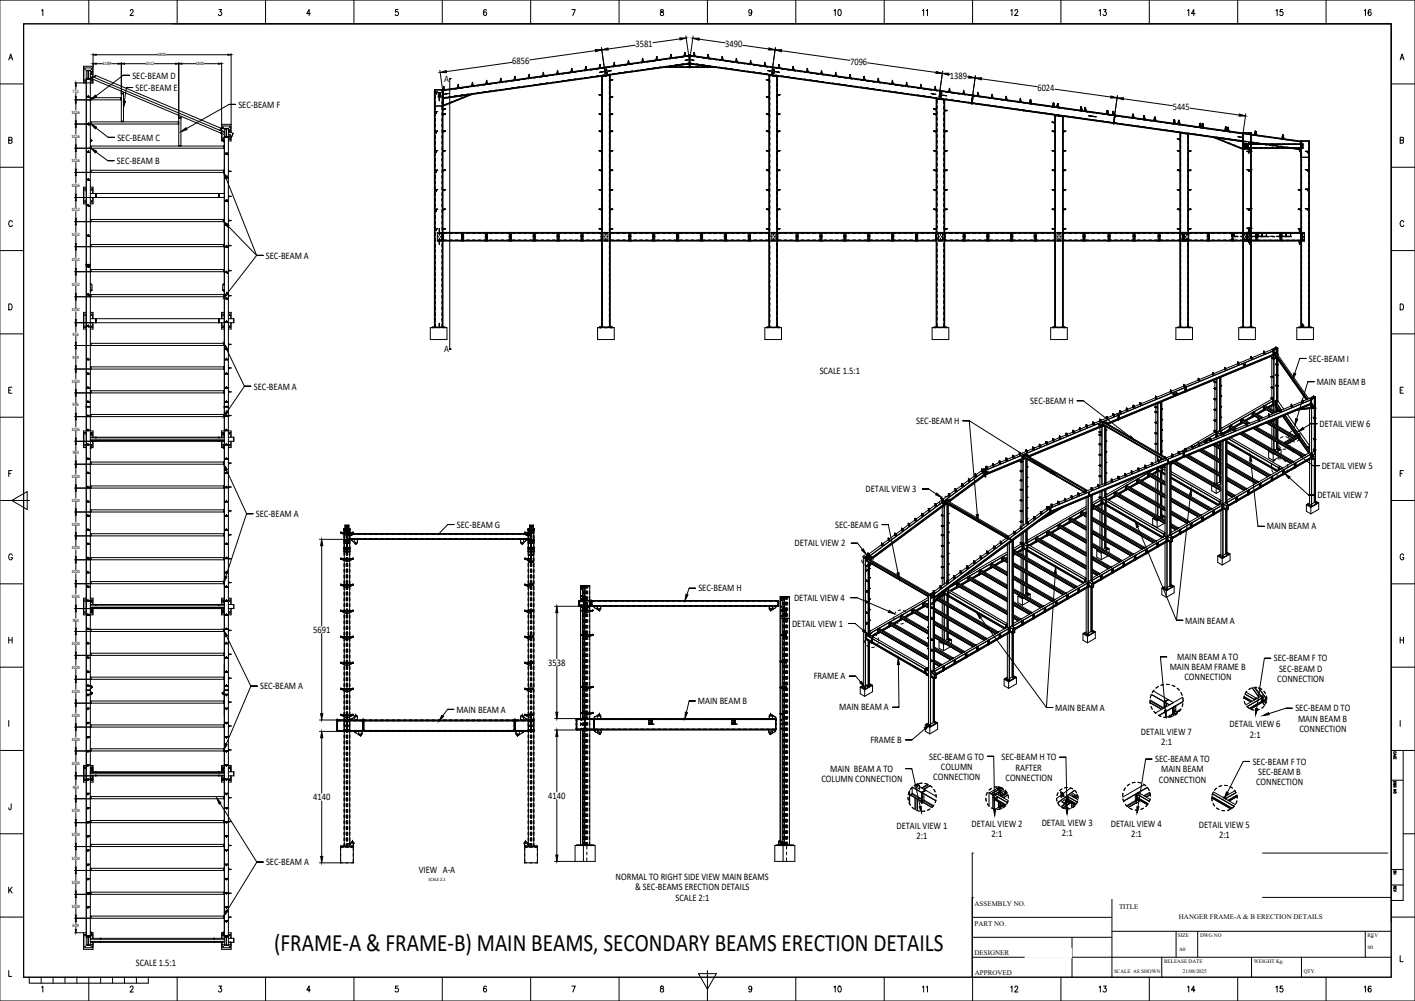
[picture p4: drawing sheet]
<svg xmlns="http://www.w3.org/2000/svg" width="1189mm" height="841mm" viewBox="0 0 1189 841" stroke-linecap="round" stroke-linejoin="round" font-family="sans-serif">
<defs><g id="words">
<text font-size="21" x="230" y="799">(FRAME-A &amp; FRAME-B) MAIN BEAMS, SECONDARY BEAMS ERECTION DETAILS</text>
<g font-size="8.4">
<text x="534" y="40">3581</text>
<text x="609" y="40">3490</text>
<text x="430" y="54">6856</text>
<text x="714" y="54">7096</text>
<text x="111" y="66">SEC-BEAM D</text>
<text x="373" y="69">A</text>
<text x="798" y="66">1389</text>
<text x="114" y="76">SEC-BEAM E</text>
<text x="872" y="77">6024</text>
<text x="200" y="90">SEC-BEAM F</text>
<text x="985" y="92">5445</text>
<text x="99" y="118">SEC-BEAM C</text>
<text x="98" y="138">SEC-BEAM B</text>
<text x="223" y="217">SEC-BEAM A</text>
<text x="373" y="296">A</text>
<text x="1100" y="304">SEC-BEAM I</text>
<text x="689" y="314">SCALE 1.5:1</text>
<text x="1106" y="323">MAIN BEAM B</text>
<text x="213" y="327">SEC-BEAM A</text>
<text x="866" y="339">SEC-BEAM H</text>
<text x="770" y="356">SEC-BEAM H</text>
<text x="1109" y="359">DETAIL VIEW 6</text>
<text x="1110" y="394">DETAIL VIEW 5</text>
<text x="727" y="414">DETAIL VIEW 3</text>
<text x="1107" y="419">DETAIL VIEW 7</text>
<text x="215" y="434">SEC-BEAM A</text>
<text x="384" y="443">SEC-BEAM G</text>
<text x="702" y="443">SEC-BEAM G</text>
<text x="1064" y="445">MAIN BEAM A</text>
<text x="668" y="459">DETAIL VIEW 2</text>
<text x="587" y="497">SEC-BEAM H</text>
<text x="667" y="505">DETAIL VIEW 4</text>
<text x="665" y="527">DETAIL VIEW 1</text>
<text x="996" y="524">MAIN BEAM A</text>
<text x="263" y="532">5691</text>
<text x="989" y="555">MAIN BEAM A TO</text>
<text x="1070" y="556">SEC-BEAM F TO</text>
<text x="461" y="559">3538</text>
<text x="983" y="563">MAIN BEAM FRAME B</text>
<text x="1075" y="564">SEC-BEAM D</text>
<text x="684" y="571">FRAME A</text>
<text x="995" y="572">CONNECTION</text>
<text x="1073" y="573">CONNECTION</text>
<text x="219" y="579">SEC-BEAM A</text>
<text x="586" y="592">MAIN BEAM B</text>
<text x="383" y="599">MAIN BEAM A</text>
<text x="705" y="597">MAIN BEAM A</text>
<text x="887" y="597">MAIN BEAM A</text>
<text x="1088" y="598">SEC-BEAM D TO</text>
<text x="1033" y="611">DETAIL VIEW 6</text>
<text x="1091" y="606">MAIN BEAM B</text>
<text x="959" y="617">DETAIL VIEW 7</text>
<text x="1092" y="615">CONNECTION</text>
<text x="1050" y="620">2:1</text>
<text x="731" y="624">FRAME B</text>
<text x="976" y="626">2:1</text>
<text x="781" y="638">SEC-BEAM G TO</text>
<text x="841" y="639">SEC-BEAM H TO</text>
<text x="971" y="640">SEC-BEAM A TO</text>
<text x="791" y="647">COLUMN</text>
<text x="853" y="647">RAFTER</text>
<text x="1053" y="642">SEC-BEAM F TO</text>
<text x="697" y="649">MAIN BEAM A TO</text>
<text x="976" y="649">MAIN BEAM</text>
<text x="1057" y="651">SEC-BEAM B</text>
<text x="690" y="657">COLUMN CONNECTION</text>
<text x="784" y="655">CONNECTION</text>
<text x="845" y="656">CONNECTION</text>
<text x="974" y="658">CONNECTION</text>
<text x="1055" y="660">CONNECTION</text>
<text x="461" y="671">4140</text>
<text x="263" y="672">4140</text>
<text x="816" y="695">DETAIL VIEW 2</text>
<text x="875" y="694">DETAIL VIEW 3</text>
<text x="933" y="695">DETAIL VIEW 4</text>
<text x="1007" y="696">DETAIL VIEW 5</text>
<text x="753" y="696">DETAIL VIEW 1</text>
<text x="770" y="705">2:1</text>
<text x="833" y="703">2:1</text>
<text x="892" y="703">2:1</text>
<text x="950" y="704">2:1</text>
<text x="1024" y="704">2:1</text>
<text x="224" y="727">SEC-BEAM A</text>
<text x="352" y="734">VIEW A-A</text>
<text x="517" y="739">NORMAL TO RIGHT SIDE VIEW MAIN BEAMS</text>
<text x="534" y="748">&amp; SEC-BEAMS ERECTION DETAILS</text>
<text x="568" y="757">SCALE 2:1</text>
<text x="114" y="812">SCALE 1.5:1</text>
</g>
<g font-size="5.9">
<text x="819" y="761">ASSEMBLY NO.</text>
<text x="940" y="764">TITLE</text>
<text x="990" y="772">HANGER FRAME-A &amp; B ERECTION DETAILS</text>
<text x="819" y="778">PART NO.</text>
<text x="819" y="802">DESIGNER</text>
<text x="819" y="819">APPROVED</text>
</g>
<g font-size="4.4">
<text x="990" y="788">SIZE</text>
<text x="1008" y="788">DWG NO</text>
<text x="1149" y="788">REV</text>
<text x="1149" y="798">00</text>
<text x="991" y="799">A0</text>
<text x="978" y="809">RELEASE DATE</text>
<text x="1054" y="809">WEIGHT Kg.</text>
<text x="936" y="818">SCALE AS SHOWN</text>
<text x="994" y="818">21/08/2025</text>
<text x="1095" y="818">QTY.</text>
</g>
<g font-size="4.2">
<text x="133" y="47">5800</text>
<text x="86" y="55">1189</text>
<text x="122" y="55">2412</text>
<text x="164" y="55">1800</text>
<text x="61" y="78">711</text>
<text x="60" y="95">1016</text>
<text x="60" y="116">1016</text>
<text x="60" y="136">1016</text>
<text x="60" y="157">1056</text>
<text x="60" y="177">1012</text>
<text x="60" y="198">1052</text>
<text x="60" y="219">1052</text>
<text x="60" y="240">1052</text>
<text x="60" y="262">1092</text>
<text x="61" y="282">956</text>
<text x="61" y="302">989</text>
<text x="60" y="321">1003</text>
<text x="61" y="341">996</text>
<text x="60" y="362">1036</text>
<text x="61" y="382">963</text>
<text x="60" y="401">1004</text>
<text x="60" y="421">1004</text>
<text x="60" y="442">1004</text>
<text x="60" y="462">1004</text>
<text x="60" y="482">1004</text>
<text x="60" y="502">1045</text>
<text x="61" y="522">963</text>
<text x="60" y="542">1004</text>
<text x="60" y="562">1004</text>
<text x="60" y="582">1004</text>
<text x="60" y="602">1004</text>
<text x="60" y="622">1004</text>
<text x="60" y="643">1045</text>
<text x="61" y="663">963</text>
<text x="60" y="682">1004</text>
<text x="60" y="703">1004</text>
<text x="60" y="723">1004</text>
<text x="60" y="743">1004</text>
<text x="360" y="740">SCALE 2:1</text>
<text x="60" y="763">1004</text>
<text x="61" y="779">609</text>
</g>
</g></defs>
<g fill="#000" stroke="#000" stroke-width=".84">
<path d="M571 32h6l-6 2zM582 32h5v2zM78 54l3-1v1zM78 46h3zM99 53l3 1h-3zM102 54l3-1v1zM148 53l2 1h-2zM150 54l3-1v1zM184 53l2 1h-2zM192 46h2h-2zM370 61l5-2v2zM500 42h6l-6 1z"/>
<path d="M506 42l5-2v2zM646 40l5 2h-5zM651 42h6l-1 2zM64 70v2h-1zM787 60l5 2h-6zM792 62l5-1v2zM814 64l5 1-5 1zM819 65h6l-1 2zM63 81h1v3zM64 84v3h-1zM80 80l1 1-5 3zM104 85h1l-1 5z"/>
<path d="M933 81l6 1h-6zM939 82h5v2zM1041 96l5 1-5 1zM63 102h1v2zM64 104v3h-1zM76 104l5 3-1 1zM152 111l4-4 1 2zM63 122h1v3zM64 125v2h-1zM76 125l5 2-1 1zM63 142h1v3zM64 145v3h-1z"/>
<path d="M188 145l3 4-2 1zM63 163h1v3zM64 166v3h-1zM63 184h1v2zM64 186v3h-1zM188 186l4 3-1 2zM63 205h1v2zM64 207v3h-1zM63 226h1v2zM64 228v3h-1zM63 247h1v2zM64 249v3h-1z"/>
<path d="M191 246l1 1-4 3zM63 268h1v3zM64 271v3h-1zM63 288h1v2zM64 290v3h-1zM188 288l3 5-1 1zM63 307h1v3zM64 310v3h-1zM1087 313l2 1-3 5zM63 327h1v3zM64 330v3h-1zM63 347h1v3z"/>
<path d="M64 350v3h-1zM190 345l2 1-4 4zM1089 352h1l-2 5zM63 368h1v3zM64 371v2h-1zM950 366l4 4-5-2zM1083 376l5 2-1 2zM1091 363l4-4 1 2zM63 387h1v3zM64 390v3h-1zM188 390l3 4-2 1zM884 396l4 3-5-2z"/>
<path d="M1050 382l2 5-2 1zM63 407h1v3zM64 410v3h-1zM787 414l4 4-5-2zM1001 411v5h-2zM1079 398l5 3-1 1zM63 428h1v2zM64 430v3h-1zM820 432h2v6zM63 448h1v2zM64 450v3h-1zM270 453l1 5h-2z"/>
<path d="M954 438l3 5h-2zM63 468h1v2zM64 470v3h-1zM724 462l1-1 3 5zM63 488h1v2zM64 490v3h-1zM189 484l2 1-3 5zM576 499l2 1-3 5zM754 481h1l1 6zM887 477v5h-1zM63 509h1v2zM64 511v3h-1z"/>
<path d="M468 509l1 6h-2zM747 513l5 3-6-2zM821 515l4 4-2 1zM63 528h1v3zM64 531v2h-1zM188 530l3 4-1 1zM726 529l3 4-4-3zM63 548h1v3zM64 551v2h-1zM755 553l1 5h-2zM63 568h1v3zM64 571v2h-1z"/>
<path d="M722 574l2-1 3 4zM63 588h1v3zM64 591v2h-1zM269 600h2l-1 5zM467 598h2l-1 6zM576 598l2 1-3 5zM978 597h2v5zM1055 595h2l-2 6zM63 608h1v3zM64 611v3h-1zM270 615l1 5h-2zM371 601l2 1-4 4z"/>
<path d="M468 613l1 6h-2zM777 612l4-3-3 4zM1061 601l5-2v1zM63 628h1v3zM64 631v3h-1zM189 625h2l-3 5zM63 649h1v3zM64 652v3h-1zM63 668h1v3zM64 671v3h-1zM182 671l4 4-2 1zM772 678h2v5z"/>
<path d="M835 680h2l-1 5zM896 679h1v5zM955 678h2l-2 5zM1030 665l2 1-3 5zM63 689h1v2zM64 691v3h-1zM63 709h1v2zM64 711v3h-1zM269 720h2l-1 5zM467 718h2l-1 6zM63 729h1v2zM64 731v3h-1z"/>
<path d="M63 749h1v2zM64 751v3h-1zM63 769h1v2zM64 771v3h-1zM190 765l2 1-4 4zM63 781h1v3z"/>
<path d="M378 66h1zM378 66h1z"/>
<path d="M378 293h1zM378 293h1z"/>
</g>
<g fill="none" stroke="#000" stroke-width=".84">
<path d="M505 40l3 20M534 38l-23 3M571 33l-23 3M576 30l3 20M582 30l-2 20M587 33l22 3M624 38l22 3M72 59l2 1M72 59h4v735h-4zM74 59v1M74 60v6M75 59l-1 1"/>
<path d="M75 59h1M75 59l-1 7M76 59l2 1-1 3-1-1M78 45v20M78 56h-8v14M81 54h5M81 46h51M94 54h5M102 53v49M105 54h17M130 54h18M140 46h52"/>
<path d="M150 53v70M153 54h12M172 54h12M186 53v55M194 45v66M370 59l2 20M430 52l-55 8M468 60l1 2h-1zM468 59l1 2zM469 59h-1M469 60h-1M480 57l1 3z"/>
<path d="M480 58v2M480 58l1 2M480 58h.1M481 59h.1M481 60h.1M492 56l-1 3M492 56h.1M492 58h1M493 58l-1-2 1 3M493 58h.1M500 43l-55 7M504 54l-1 3"/>
<path d="M504 55h.1M505 56h-1M505 56l-1-2 1 3M508 57h-3M508 58v4M508 58h1M509 59h-1M510 59h-1M510 58h-1v3l-1 1M510 58h-2M510 58v3M511 60l3-1z"/>
<path d="M512 60h.1M512 59v1M513 59v1M516 53l-1 2M516 53h.1M516 55h.1M516 54h.1M517 55l-1-3v3M517 56h-2M528 51v2zM528 51l-1 3M528 51v3"/>
<path d="M528 51h.1M528 53h.1M532 60h-3M536 59h-2M540 49v2zM540 49l-1 3M540 49v3M540 49h.1M540 50h.1M540 51h.1M541 58l-2 1M546 58h-3"/>
<path d="M551 51h-3M551 57h-3M552 47v3zM552 48l-1 2M552 48v2M552 48h.1M552 49h.1M552 50h.1M555 50l-2 1M555 56l-2 1M558 57h21M559 56h20"/>
<path d="M560 50h-2M560 56h-2M562 56h17M564 46v3h-1zM564 46h.1M564 46v2M564 48h.1M565 49h-3M565 55h-3M570 48l-3 1M570 54l-3 1M574 48h-2"/>
<path d="M574 54h-2M575 44l1 2zM575 44v3M575 44l1 3M575 45h1M576 44h-1M576 51h.1M576 51l2-1zM576 46h.1M577 50v1M577 53h2l-207 29h3M577 47h2l-207 29h3"/>
<path d="M577 50h.1M579 56h1M579 54l-207 29 22-3M579 46l-207 29h1v-2M579 46h1v11h-1zM579 53l-207 29M579 47l-207 29M579 55h1M579 52h1M579 50h1M579 48h1M579 53h1"/>
<path d="M579 54h1M579 46v11M580 54l236 33M580 57h21M580 56h19M580 46l237 34M580 53l236 34M580 47l237 33M580 56h17M580 53l236 33M581 50h.1M582 50h.1"/>
<path d="M582 51h1M582 50h-2l2 1M582 50l1 1M582 50v1M583 46h.1M583 46v-2v3M583 51h.1M583 45h.1M583 48l-3-1 237 33M583 44h.1M583 44l1 3M583 44v2"/>
<path d="M585 48h3M595 48h.1M595 46h.1M595 46v2v-2M595 46v3h1l-1-3M606 49h1M607 48h.1M607 47v3v-2M607 47h.1M607 48l1 2M607 47l-1 3M609 57l2 1"/>
<path d="M618 51h.1M618 51l1-2-1 3M618 59h3M618 51h1M619 50h.1M619 49h.1M619 49l1 3M619 49l-1 2M619 53h2M628 54h3M630 53h.1M630 53l1-2-1 3"/>
<path d="M631 51h.1M631 51l1 3M631 51l-1 2M642 55h.1M642 54h.1M642 53h1M643 53l-1 2v-3v3M643 53v2M645 59l3 1zM646 59v1M647 59v1M647 60h.1"/>
<path d="M649 58h2h-1l-1 3 1 1M649 58h1l-1 3-1 1M649 58l-1 3M649 58h2l-1 4M649 59h.1M650 59h.1M650 59h1M651 40l-2 20M654 56h.1M654 56v1M654 55h.1M654 54h.1"/>
<path d="M654 54h1M654 54v2M654 54l1 3M655 54l-1 2M656 43l58 8M662 59h2M666 58h.1M666 58v1M666 56h.1M666 56v2zM666 56l1 3M666 56v2"/>
<path d="M671 60h2M678 60h.1M678 59h.1M678 60v-2l1 2M678 58h.1M678 57v3zM690 60h.1M690 59h.1M690 59v3h1l-1-2M690 60v1M729 53l57 8M792 60l-3 21 2 1"/>
<path d="M64 72v3M64 78v3M72 66h4M74 66h-2M74 65v1M74 66h2M74 65l1 1M76 64l1 1M76 65h1M76 62h1zM77 60h.1M77 65h.1"/>
<path d="M77 66l109 46M78 65v-8h-8v11h2M78 66v2h-2M78 65l108 45M78 65l-1 1M78 67v3h-15M80 63l-1 2M80 63l105 45M102 78h2M102 79h2M103 63h6h-6l-22 18M104 77v25"/>
<path d="M106 74h5h-5l-1 11M365 76h7M365 75h7M365 75v200M365 77h3h-3M366 75v200M366 77h.1M366 75v1M366 79h1M366 78h1M366 77v2M367 77h.1"/>
<path d="M368 78h2v3h-2zM368 79h1M369 78v3h-1M369 78v3h1M370 79h.1M371 75v1M372 75v200M372 78h.1M372 77h.1M372 76h.1M372 75v14M372 75h-7v200"/>
<path d="M372 79h.1M373 73h.1M373 73v2M373 73l-1 2M373 75h.1M373 74h.1M374 79h.1M375 79h.1M376 79h.1M377 79h.1M377 79h-5M377 78v1"/>
<path d="M378 66h1zM378 66v228M379 66h.1M379 75h-2M384 74h.1M384 74l-2 1M385 71v2zM385 71l-1 3M385 71v3h-1M385 71h.1M385 73h.1M389 74h-2"/>
<path d="M389 80h-2M394 73h-3M394 79h-3M394 80l-22 8 3-1M396 79l-24 10M396 79l-2 1M396 72h.1M396 79h.1M397 69v3h-1M397 69h.1M397 70l-1 2M397 69v3"/>
<path d="M397 70h.1M397 71h.1M398 72l-2 1M398 78l-2 1M403 72h-2M408 71h-2M409 68l-1 2h1v-3v3M409 68h.1M409 69h.1M409 70h.1M413 70l-3 1M418 70h-3"/>
<path d="M421 66v3h-1zM421 66v2zM421 66h.1M421 68h.1M422 69h-2M422 75h-2M427 68l-2 1M432 68h-3M432 74h-3M433 64v3M433 65h.1M433 64h.1"/>
<path d="M433 64l-1 3M433 66h.1M437 67h-3M441 66l-2 1M445 62v3M445 63l-1 2M445 63v2M445 63h.1M445 64h.1M445 65h.1M456 61l1 2zM457 61h.1"/>
<path d="M457 63h.1M457 64l-1-3v3M465 69h-2M469 61h.1M475 62h-3M475 68h-3M498 64l-2 1M503 64h-2M503 80h.1M504 80h.1M504 80h1M504 61l4-1z"/>
<path d="M504 79v1M504 79h.1M505 61h.1M505 60v1M505 79l-1 1M505 79v1M505 79h.1M505 79l-2 1M506 60v1M506 64l-1 211M506 64v211M506 64h.1"/>
<path d="M506 64h1M507 64h.1M508 63h-3M508 62h.1M509 61h-1M509 63v1M509 61l1 1M510 61h.1M510 61l-2 1M511 63h.1M512 63h.1M512 63l-6 1"/>
<path d="M512 63v212M512 63l1 212M513 62l-3 1M513 63l-8 1M514 67h.1M514 67l-1 1M515 67h-2M515 67h.1M517 62h-2M522 61h-2M527 60l-3 1M644 67h2"/>
<path d="M644 67h.1M644 67l2 1M645 67h.1M646 63l7 1M646 63v212M646 63l1 212M647 63h.1M648 63h-1M648 62h2M649 61h.1M649 63v1M650 63v1"/>
<path d="M650 61h.1M651 60l4 1zM652 63l2 1M652 64h.1M653 60v1M653 64v211M653 79h.1M653 79l2 1zM653 80h.1M654 60v1M654 61h.1M655 79v1"/>
<path d="M655 80h-2M655 80h.1M685 68h2M690 61h.1M694 69l3 1M695 63l2 1M702 63h.1M702 61h.1M702 61v2M702 61l1 3M702 61v3M704 65h3"/>
<path d="M714 65h.1M714 65v-3v3M714 64h.1M714 63h.1M714 63l1 2M714 63v2M719 67h2M726 66h.1M726 65h.1M726 64h.1M726 65v2M726 65l1 2"/>
<path d="M726 64v3M728 74h2M728 68h2M733 69h2M737 75l3 1M738 68h.1M738 69l2 1M738 66h.1M738 66v3M738 66v2M738 66l1 3M742 70h3"/>
<path d="M747 71h2M749 70h1M749 69h1M750 68h.1M750 67l-1 3zM750 68l1 2M750 68l-1 2M752 71l2 1M757 72h2M761 79h2M761 72h.1M761 73h3"/>
<path d="M761 71h.1M761 71h1M762 70h.1M762 69h.1M762 69l-1 3zM762 70l-1 2h2M762 70l1 2M763 72h.1M766 73l2 1M770 80h3M771 74h2M773 73h.1"/>
<path d="M774 71h.1M774 71l-1 2M774 71l1 3M774 71l-1 3h2M775 74h.1M776 75h2M780 75l3 1M782 79h4M783 79h.1M784 79h.1M785 79h-1M785 76h2"/>
<path d="M785 75h1M785 74h1M786 73h.1M786 73v2M786 79h.1M789 78h1v3M789 78h2h-1v3M790 79h.1M790 77h2M791 79h.1M791 78v4M792 80l3 1z"/>
<path d="M795 77l2 1M797 62l1 1M797 76h.1M797 76h1M798 75h.1M798 74v1M798 74l-1 3M798 74h.1M798 75l1 2h-2M798 75l-1 2M799 78h3M804 79h3"/>
<path d="M809 79l2 1M809 78h.1M810 76h.1M810 76l-1 2M810 76v3l-1-1M813 65h1M814 80h3M817 80h1M818 80l-2 7M820 64l-4 23M821 80h.1M821 79h.1"/>
<path d="M821 78h1M821 78v2l1-2v3l-1-1zM825 66l46 7M833 80h.1M833 79v3v-2M833 79h1M833 80l1 2M834 79l-1 3M886 75l47 7M63 84h39M64 87v5M64 96v6"/>
<path d="M73 81l2 1M73 81h.1M74 81h.1M74 82h.1M74 80v1M74 82h1M74 81v1M74 81l1 1M74 80h.1M75 82h.1M76 82h26M76 82v2"/>
<path d="M101 82v2M102 82v2M150 99h2M152 98v25M193 88h5h-5l-36 20M365 89h7M365 94h3h-3M366 94h.1M366 89h.1M366 94h1M366 94v1M366 95h1"/>
<path d="M367 94h.1M368 81h1M369 81v4v-4M369 84h.1M369 82h.1M369 83h.1M370 81h.1M371 89h.1M372 84h.1M372 87h.1M372 81h.1M372 82h.1"/>
<path d="M372 88h.1M372 96h2M372 97h.1M372 96h.1M373 96h.1M374 91l-1 1M374 91l-2 2M374 96l-2 1M374 91l-2 1M374 91h.1M374 96h.1M379 81h-2"/>
<path d="M380 85l-2 1M384 80l-2 1M384 84l-2 1M389 82l-2 1M503 96h2M503 96h.1M504 96l1 1M504 96h.1M505 96h.1M505 97h.1M505 80h.1M513 96h2"/>
<path d="M513 97h.1M513 81h2h-2M513 82h.1M513 81v1M513 96h.1M514 81h.1M514 96h.1M514 81l-1 1M514 96l-1 1M515 96h.1M644 96h2M644 96h.1"/>
<path d="M644 96l2 1M644 81l2 1M645 81h.1M645 96h.1M646 96h.1M646 81v1M646 81h-2h2M653 96h.1M653 96h2M653 97h.1M655 96h.1M655 96l-2 1"/>
<path d="M784 91h.1M784 96h.1M784 96h3M784 91l3 1M785 92l2 1M785 96l2 1M785 91h.1M785 91v1M785 91l2 1M785 96h.1M786 96h1M786 83l8 1"/>
<path d="M787 83v192M788 83h.1M789 81h1M790 81h-1M790 81h1M790 83v1M792 83v1M793 83v1M793 80h.1M793 84v191M793 84l1 191M794 80h.1"/>
<path d="M794 93h2M795 93h.1M796 93h-2M796 93h.1M804 85h2M813 86h3M816 86v1M816 86h1M817 84h.1M817 87l229 32M817 83h.1M817 86l227 32"/>
<path d="M817 86v1M817 86l3 1M817 81h1M817 85v1M817 80l-1 6M817 80h.1M818 81l227 31M818 81l-1 1M818 81h2M818 80l228 32M818 80v1M825 88h3"/>
<path d="M832 89h2M833 81h.1M841 90h3M845 84l2 1M845 83h.1M845 81h.1M845 81l1 3M845 81v2M845 81v3M851 85l3 1M854 86h3M857 85v-2v2"/>
<path d="M857 85h.1M857 84h.1M857 83h.1M857 92v1M857 83v2M857 83l1 2M858 93h.1M858 85v1M858 92l3 1M860 93h.1M863 93h.1M863 93v1"/>
<path d="M865 86h.1M865 86h1M866 86h-1M866 84h.1M866 84l-1 2h1v-2M866 86h.1M866 84l-1 3h2M866 84l-1 3M866 84v2M866 84l1 3M867 87h.1M874 95h3"/>
<path d="M884 96h2M884 90h3M885 89h.1M885 88v1M885 88h.1M885 87h.1M885 86v3v-2M885 86h.1M885 86v1M885 87v2M885 87l1 2M886 97l8 1z"/>
<path d="M886 89h.1M886 97v178M886 97h1M887 97l6 1M887 97v178M887 97h.1M888 97h.1M888 90l2 1M888 89h.1M888 89h1M888 87v2M888 87h1"/>
<path d="M888 87l1 1M888 87h.1M889 89h-1M889 89h.1M889 87l-1 1M889 87h.1M889 88h.1M889 87v1M889 87l-1 3M889 87v2M889 87l1 3M889 88l-1 1"/>
<path d="M890 90h.1M890 97v1M892 97h2M892 97v1M893 98h.1M893 98v177M894 91l2 1M897 92h3M901 98l3 1M908 92h.1M908 90h1M908 90h.1"/>
<path d="M908 90v2M908 90v3h1M909 90h.1M909 90v3M909 90l-1 2M909 93h.1M911 93h.1M911 92h1M911 92h.1M912 90h.1M912 91h.1M912 90v1"/>
<path d="M912 92h.1M912 90l-1 3M912 91l1 2M912 90l-1 3 1-2M912 91v2h-1M913 93h.1M914 97l4 1zM916 97h-1M916 97h.1M916 97v1M917 97v1M918 98h3z"/>
<path d="M918 98h.1M919 98h.1M920 98h.1M921 95h2M927 96h3M930 95h.1M930 95h1M930 93h.1M930 93v2M930 93h1M931 95h-1M931 93l-1 3h1"/>
<path d="M931 93h.1M931 96l2 1M931 93v3M931 93l-1 2M931 94v1M931 96h.1M935 96h.1M935 95v1M935 95h.1M935 94h.1M935 94v2M935 94h1"/>
<path d="M935 94l1 2M936 94h.1M936 94h-1M936 94l-1 2M936 100h1M936 96v1M936 96h.1M936 98h1M937 97l2 1M937 96l-1 1M937 96l-1 3M937 96v1"/>
<path d="M937 97v2zM939 80l-3 20M944 83l41 6M945 98l4 1M951 98h.1M951 98h1M952 98h.1M952 96l-1 2M952 96h.1M952 96v3h1M952 96l1 3M952 96v2"/>
<path d="M952 96v2h-1M953 99h.1M955 100h4M961 99h.1M961 97v3M961 97h.1M961 98h.1M961 97v1M961 97h1M961 98h1M961 98l1 2M962 98h.1"/>
<path d="M962 98v2M962 97l-1 3v-2M962 97l-1 3M962 100h.1M970 98h.1M970 98v3M970 98l1 1-1 2M970 99h.1M970 99h1M970 99v2h1M971 99h.1M971 99h-1"/>
<path d="M971 99v2M971 99l-1 2M1000 91l41 6M1047 96l-3 19M63 104h87M64 107v6M64 116v6M73 104l2 1M73 104h.1M74 104h.1M74 105h.1M74 104l1 1"/>
<path d="M74 105h1M74 103v1M74 103h.1M75 105h.1M76 119h.1M76 117l1 1M76 102h74M76 118h.1M76 102v2M77 118h.1M77 118l-1 1M81 107l10 8h5h-5"/>
<path d="M102 102h2M150 102v2M185 108h1M185 108v1M186 112h.1M186 108l-1 2M186 108h.1M186 109v1zM186 112l2 1M186 112v6h2M186 104h8M186 110h.1"/>
<path d="M186 110v2M186 110h1M186 107v-1h8v5M186 112v5h2M187 108h.1M187 110l1 1M187 110l-1 2M187 118h.1M187 118l1 1M188 118h.1M188 119h.1M188 108h4v686h-4z"/>
<path d="M188 108h2M188 115h2M188 115h4M188 108l-2-1-1 3 3 1M190 108v1M190 108v7M190 111h.1M190 114v1M190 114l2 1M191 108v7M192 108l-2 1M192 112l1 1"/>
<path d="M192 114l1 1M192 108l2 1-1 2h-1M192 115h-4l-1 3M192 111h1zM193 111l3 1M193 109h.1M193 115h1M193 113v2M194 115v2h-2M194 115v3h-2M196 112l-2 3M365 110h3h-3"/>
<path d="M366 110h.1M366 110h1M366 110v2M366 112h1M367 110h.1M372 110h2h-2M372 111h.1M372 110h.1M373 110h.1M374 110l-2 1M504 110l1 1M504 110h.1"/>
<path d="M505 110h.1M505 111h.1M505 110h-2h2M513 110h2h-2M513 111h.1M513 110h.1M514 110h.1M514 110l-1 1M644 110l2 1M645 110h.1M646 110h.1M646 110h-2h2"/>
<path d="M653 110h.1M653 110h2h-2M653 111h.1M655 110h.1M655 110l-2 1M785 110l2 1M785 110h.1M786 110h1M787 110h-3h3M794 110h2h-2M794 111h.1M794 110h.1"/>
<path d="M795 110h.1M795 110l-1 1M796 110h.1M884 103h2zM884 103h2M884 103l2 1M884 110l2 1M884 103h.1M884 110h.1M885 110h.1M885 103h.1M886 103h.1"/>
<path d="M886 110h.1M886 110h-2h2M893 110h.1M893 110h3h-3M893 110h2l-2 1M895 110h.1M917 101h3M934 103h2v1M936 104h.1M936 103h.1M936 102h.1M936 101v3"/>
<path d="M936 103v1M936 103h2M936 103l4 1M945 104l2 1M951 105l2 1M951 105l3 1M959 106l4 1M960 107h2M965 107l2 1M969 108h2M970 101h.1M970 100v1"/>
<path d="M970 100h.1M970 102h2M970 108h3M971 101h.1M974 108l4 1M978 109l4 1M979 109l2 1M980 103l3 1M983 110h4M986 103h.1M986 101h.1M986 101v2"/>
<path d="M986 101h1M986 103h1M987 103h.1M987 101h.1M987 101l-1 3M987 101v3M987 101v2M987 101v2h-1M987 104h.1M988 110l4 1M988 104l4 1M990 117h1"/>
<path d="M990 117l1 1M990 116v1M990 117h.1M990 103h.1M990 101v3h1M990 101h.1M990 101h1M990 102h.1M991 103h-1M991 103h.1M991 102l-1 2h1M991 102h.1"/>
<path d="M991 102v2M991 101v3M991 104h.1M992 112v86M992 112l-1 86M992 112h.1M992 112l6 1M992 111v1M993 111l4 1M993 112h.1M993 111l3 1M995 112h.1"/>
<path d="M997 112h.1M997 112h4M998 112h.1M998 106h2M998 113h.1M998 113v85M998 113l1 85M1002 112l4 1M1003 113h2M1003 107h3M1007 113l4 1M1008 106h.1"/>
<path d="M1008 104v2M1008 104h.1M1008 104h1l-1 2M1008 104h1M1008 104v3M1009 104h.1M1009 104h-1M1009 104v3M1009 104l-1 2M1009 107h.1M1010 106h.1M1010 104h.1"/>
<path d="M1010 104v2M1010 104h1M1010 105h.1M1010 104v1M1010 106h1M1010 105h1M1011 105l-1 2h1M1011 106h.1M1011 105h.1M1011 105v2M1011 104v1M1011 104h.1"/>
<path d="M1011 104v3M1011 104v3l-1-1M1011 107h.1M1012 114h4M1012 114h3M1013 108h2M1016 114l4 1M1020 116l24 9M1021 116l23 9M1021 115h2M1021 109l5 1M1022 115l3 1"/>
<path d="M1022 116l22 9-3-2M1026 116h4M1027 116h2M1027 118l3 1M1029 109h.1M1030 109h.1M1030 107l-1 2M1030 107h1M1030 107h.1M1030 107v3h1M1030 107l1 3M1030 107v2"/>
<path d="M1031 116l4 1M1031 107l-1 2h-1M1031 110h.1M1031 110l2 1M1031 109h.1M1031 107v2M1031 107h.1M1031 108h.1M1031 107h1v3l-1-1M1031 108h1M1031 107v1M1031 107h1"/>
<path d="M1032 109h.1M1032 107v1M1032 108h.1M1032 108l-1 2M1032 107h.1M1032 108l1 2M1032 120l2 1M1032 107v3M1033 110h-1M1033 110h.1M1033 111h2M1035 117l4 1"/>
<path d="M1036 117l2 1M1040 118h4M1040 115h4M1040 115h.1M1041 115h.1M1041 112h3M1042 115h.1M1044 118h.1M1044 113h.1M1044 114h.1M1044 120h.1M1044 111v87"/>
<path d="M1044 112h7M1045 111v88M1045 118l2 1M1045 112h.1M1045 112l4 1M1046 119h3M1049 120l11 1M1049 113l44 6M1049 112l44 7M1049 119l13 2M1050 119l14 2M1050 113l43 6"/>
<path d="M1051 111v164M1054 113h.1M1054 112h.1M1055 112h.1M1055 112h-1M1055 110l-1 3M1055 110h.1M1055 110h1M1055 111h.1M1055 113h.1M1055 112v1M1055 111v2h1"/>
<path d="M1055 111l1 2M1055 110v3M1056 110l-1 3h-1M1056 113h.1M1066 115l2 1M1077 116h.1M1077 115v1M1077 115h.1M1077 114v2M1077 114h1M1078 115v1M1078 114l-1 2"/>
<path d="M1078 114h1l-1 2h-1M1078 114h.1M1078 114v2l1 1M1078 116h.1M1078 114v2M1078 114l1 2M1079 117h.1M1079 116v1M1079 116h.1M1093 120h.1M1093 119h.1M1093 118v4"/>
<path d="M1093 119h7M1093 118v80M1094 118v80M1094 119h.1M1099 119h.1M1100 118v157M63 125h125M64 127v6M64 136v6M73 127l2 1M73 128h.1M73 127h.1"/>
<path d="M73 127v1M74 127h.1M74 128h.1M74 128h1M75 128h.1M76 123h112M76 123v2M81 128l10 7h5h-5M150 122h2M188 123v2M189 129l2 1M189 129h.1"/>
<path d="M189 129h1M190 129h.1M191 129h.1M191 130h.1M191 129v1M191 128l-1 1M191 128h.1M365 127h3h-3M366 127h.1M366 127v1M366 127h1M366 128h1"/>
<path d="M367 127h.1M372 128h.1M372 127h2h-2M372 127h.1M373 127h.1M374 127l-2 1M504 127l1 1M504 127h.1M505 127h.1M505 128h.1M505 127h-2h2M513 128h.1"/>
<path d="M513 127h2h-2M513 127h.1M514 127h.1M514 127l-1 1M644 127l2 1M645 127h.1M646 127h.1M646 127h-2h2M653 127h.1M653 128h.1M653 127h2h-2M655 127h.1"/>
<path d="M655 127l-2 1M785 127l2 1M785 127h.1M786 127h1M787 127h-3h3M794 127h2h-2M794 128h.1M794 127h.1M795 127h.1M795 127l-1 1M796 127h.1M884 127l2 1"/>
<path d="M884 127h.1M885 127h.1M886 127h.1M886 127h-2h2M893 127h3h-3M894 127h-1M895 127h.1M895 127l-2 1M990 127l1 1M990 127h.1M991 127h.1M991 127h-2h2"/>
<path d="M999 127h2M999 127h.1M1000 127h.1M1000 127h-1M1001 127h.1M1036 122l3 1M1044 124h.1M1044 126v-15h7v164M1044 121h51v3h-51M1044 124h51M1044 124h1M1044 125h7"/>
<path d="M1045 122h.1M1045 124h-1M1045 124h.1M1045 125h.1M1045 121h.1M1045 124h49M1045 121h49M1045 121v3M1045 124v1M1046 122h.1M1046 124h.1M1046 121v3"/>
<path d="M1046 121v4M1046 121h.1M1046 124h1M1047 121h-1M1047 121v4M1047 121h.1M1047 125h.1M1047 124h.1M1047 124h1M1047 122h1M1047 124v1M1048 122h.1"/>
<path d="M1048 124h.1M1048 122h-1M1048 124h-1M1048 127h4zM1048 127h.1M1048 121v3M1048 122h1M1048 124h1M1049 122h.1M1049 124h.1M1049 124h-1M1049 122h-1"/>
<path d="M1049 127v1M1049 121v4l1 2 1-1M1049 127h.1M1049 121v4M1049 127l1 1M1050 126h.1M1050 127h.1M1050 127v1M1050 126v1M1050 126h1M1050 125v1M1051 127l-2 1"/>
<path d="M1051 127l-1 1M1051 127h.1M1056 120h2M1062 122h3M1064 122h.1M1064 122h3M1066 121l3 1M1067 122l3 1M1069 122l2 1M1069 122v1M1070 122v1M1070 122l4 1"/>
<path d="M1072 123h2M1074 123h2M1075 123h4M1077 124h2M1078 124h3M1080 123l3 1M1081 124l12 2M1083 124l10 2M1085 124l8 1h-1M1092 125v1M1092 126h.1M1092 126v1"/>
<path d="M1092 127h.1M1092 126h1M1093 126h.1M1093 126h-1M1093 127h.1M1093 130h.1M1093 125h.1M1093 121h.1M1093 131h.1M1093 132v-14h7v157M1093 125v150M1093 121v4"/>
<path d="M1093 132h7M1093 122h.1M1093 124h.1M1093 125l-1 2M1093 122h1M1093 124h1M1094 124h-1M1094 122h-1M1094 121v3M1094 132h.1M1094 124h.1M1094 121h.1"/>
<path d="M1094 122h.1M1094 122h1M1094 124h1M1095 122h-1M1095 124h-1M1097 127h.1M1098 127h.1M1098 127l1 1M1099 127h.1M1099 127v1M1099 128h.1M1099 132h.1"/>
<path d="M1100 127h-3h3M63 145h125M64 148v6M64 157v6M72 159h-2v11h2M72 157h-2v14h2M73 151h2M73 151l2 1M73 151h.1M74 151h.1M74 150v1M74 150h.1"/>
<path d="M74 151h1M75 151h.1M75 151v1M76 157h2v6M76 143h112M76 159h2v4M76 143v2M188 143v2M189 148l2 1M189 148l2 2M189 148h.1M189 149h.1"/>
<path d="M189 148l1 1M189 149h1M190 149h.1M190 150l26 65h5h-5M190 148v1M191 149h.1M191 148l-1 1M191 148h.1M191 149v1M192 143v2M192 144h2h-2M192 144h.1"/>
<path d="M365 143h3h-3M365 159h3M366 143h.1M366 159h.1M366 143h1M366 160h1M366 143v2M366 159v2M366 144h1M367 143h.1M367 159h.1M368 159h.1"/>
<path d="M372 144h.1M372 143h2h-2M372 159h2M372 143h.1M372 159v1M373 143h.1M373 159h.1M374 143l-2 1M374 159l-2 1M374 159h.1M503 159h2M503 159h.1"/>
<path d="M504 143l1 1M504 159l1 1M504 143h.1M504 159h.1M505 143h.1M505 159v1M505 144h.1M505 143h-2h2M513 144h.1M513 143h2h-2M513 159h2M513 143h.1"/>
<path d="M513 159v1M514 143h.1M514 159h.1M514 143l-1 1M514 159l-1 1M515 159h.1M644 159h2M644 159h.1M644 143l2 1M644 159l2 1M645 143h.1M645 159h.1"/>
<path d="M646 159v1M646 143h.1M646 143h-2h2M653 159h.1M653 143h.1M653 144h.1M653 143h2h-2M653 159h2M653 159v1M655 143h.1M655 159h.1M655 143l-2 1"/>
<path d="M655 159l-2 1M784 159h.1M784 159h3M785 143l2 1M785 159l2 1M785 143h.1M785 159h.1M786 143h1M786 159l1 1M787 143h-3h3M794 143h2h-2M794 144h.1"/>
<path d="M794 159h2M794 143h.1M794 159v1M795 143h.1M795 159h.1M795 143l-1 1M795 159l-1 1M796 143h.1M796 159h.1M884 159h2M884 159h.1M884 143l2 1"/>
<path d="M884 159l2 1M884 143h.1M885 143h.1M885 159h.1M886 143h.1M886 159v1M886 143h-2h2M893 143h3h-3M893 159h3M894 143h-1M894 159l-1 1M895 143h.1"/>
<path d="M895 159h.1M895 143l-2 1M895 159l-2 1M896 159h.1M989 159h.1M989 159h2M990 143l1 1M990 159l1 1M990 143h.1M990 159h.1M991 159v1M991 143h.1"/>
<path d="M991 143h-2h2M999 143h2h-2M999 144h.1M999 159h2M999 159v1M999 143h.1M1000 143h.1M1000 159h.1M1000 143l-1 1M1000 159l-1 1M1001 159h.1M1048 143h.1"/>
<path d="M1048 143h4M1049 143h.1M1049 143v1M1049 143l1 1M1050 143h.1M1050 143v1M1051 143l-2 1M1051 143l-1 1M1051 143h.1M1052 143h.1M1091 159h.1M1091 159h2"/>
<path d="M1091 159l2 1M1092 159h.1M1093 159v1M1097 143h3M1097 143h.1M1097 159h.1M1097 159h3M1098 143h.1M1098 159h.1M1098 159l1 1M1098 143l1 1M1099 143h.1"/>
<path d="M1099 159h.1M1099 144h.1M1099 143v1M1099 159v1M63 166h125M64 169v5M64 178v6M73 172l2 1M73 172h.1M73 173h.1M73 172v1M74 172v1"/>
<path d="M74 173h.1M74 172h.1M74 173h1M75 173h.1M76 163h112M78 166v4h-2M78 166v5h-2M80 163v3M81 163v3M184 163v3M189 168l2 1M189 168h.1"/>
<path d="M189 169h.1M189 168v1M189 169h1M189 168l1 1M190 169h.1M190 168v1M190 168h.1M191 169h.1M191 168h.1M191 168h-1M191 168l-1 1M192 164v2"/>
<path d="M192 165h2h-2M192 165h.1M365 176h3M366 176h.1M366 176h1M366 176v1M366 161h1M366 177h1M367 176h.1M368 176h.1M372 176h2M372 177h.1"/>
<path d="M372 160h.1M372 176h.1M373 176h.1M374 176l-2 1M374 176h.1M503 176h2M503 176h.1M504 176l1 1M504 176h.1M505 176h.1M505 177h.1M505 160h.1"/>
<path d="M513 176h2M513 177h.1M513 160h.1M513 176h.1M514 176h.1M514 176l-1 1M515 176h.1M644 176h2M644 176h.1M644 176l2 1M645 176h.1M646 176h.1"/>
<path d="M653 176h.1M653 176h2M653 177h.1M653 160h.1M655 176h.1M655 176l-2 1M784 176h.1M784 176h3M785 176l2 1M785 176h.1M786 176h1M794 176h2"/>
<path d="M794 177h.1M794 160h.1M794 176h.1M795 176h.1M795 176l-1 1M796 176h.1M884 176h2M884 176h.1M884 176l2 1M885 176h.1M886 176h.1M893 176h3"/>
<path d="M894 176h-1M895 176h.1M895 176l-2 1M896 176h.1M989 176h.1M989 176h2M990 176l1 1M990 176h.1M991 176h.1M999 176h2M999 177h.1M999 160h.1"/>
<path d="M999 176h.1M1000 176h.1M1000 176l-1 1M1001 176h.1M1048 175h.1M1048 175h4M1049 175v2M1049 175v1M1049 176l1 1M1050 175h.1M1050 175v2M1051 176l-2 1"/>
<path d="M1051 175l-1 2M1051 175h.1M1052 175h.1M1091 176h.1M1091 176h2M1091 176l2 1M1092 176h.1M1093 176h.1M1093 177h.1M1093 160h.1M1097 175h3M1097 175h.1"/>
<path d="M1098 175h.1M1098 176h.1M1098 175v1M1098 176l1 1M1099 175h.1M1099 177h.1M1099 160h.1M1099 175v1M1099 176v1M63 186h125M64 189v6M64 198v7"/>
<path d="M73 198h2M73 198h2v1l-2-1zM73 198h.1M74 198h.1M74 197v1M74 197h.1M74 198h1M75 198h.1M76 184h112M76 184v2M188 184v2M189 189h2"/>
<path d="M189 189l2 1M189 189h.1M189 189h1M190 189h.1M191 189h.1M191 188l-1 1M191 188h.1M191 189v1M192 190l24 25h5h-5M192 184v2M192 185h2h-2M192 185h.1"/>
<path d="M365 192h3M366 192h.1M366 192h1M366 194h1M366 192v2M367 192h.1M367 196h2v2M367 195h4v7h-4zM368 192h.1M369 195v-3v3M369 193h.1M369 195h.1"/>
<path d="M369 194h.1M371 196h-2v2M372 199h.1M372 196h134M372 196h.1M372 195h133M372 192h2M372 193h.1M372 192h.1M372 196h133M372 195v7M373 192h.1"/>
<path d="M374 192l-2 1M374 192h.1M388 199h2M388 195v7M388 195l1 1M389 199h.1M389 196v6M389 195v1M390 199h-2M390 195v7M408 195v7M408 195l1 7"/>
<path d="M409 199h.1M409 199h-1M409 199h1M409 195v7M410 199h-2M410 195v7M428 195v7M429 195v7M429 199h.1M429 199h-1M429 199h1M430 199h-2"/>
<path d="M430 195v7M448 195v7M449 195v1M449 199h.1M449 196v6M449 199h-1M449 196v3M449 199h1M450 199h-2M450 195v7M468 195v7M469 195v7"/>
<path d="M469 199h.1M469 199h-1M469 199h1M470 199h-2M470 195v7M488 195v7M489 195v1M489 199h.1M489 196v6M489 199h-1M489 196v3M489 199h1"/>
<path d="M490 199h-2M490 195v7M503 192h2M503 192h.1M504 192l1 1M504 192h.1M505 199h1M505 195v7M505 196h1M505 192h.1M505 193h.1M507 196h2v2"/>
<path d="M507 195h4v7h-4zM511 196h-2v2M512 199h1M512 196h134M512 196h1M513 195h133M513 192h2M513 193h.1M513 192h.1M513 196h133M513 195v7M514 192h.1"/>
<path d="M514 192l-1 1M515 192h.1M528 195v7M529 195v7M529 199h.1M529 199h-1M529 199h1M530 199h-2M530 195v7M548 199h2M548 195v7M549 195v1"/>
<path d="M549 199h.1M549 196v6M550 199h-2M550 195v7M568 195v7M569 195v7M569 199h.1M569 199h-1M569 199h1M570 195l-1 7M570 199h-2M570 195v7"/>
<path d="M588 195v7M589 195v1M589 199h1M589 196v6M589 199h-1M589 196v3M590 196v6M590 195l-1 1M590 199h-2M590 195v7M609 195v7M609 199h1"/>
<path d="M609 199h.1M610 199h.1M610 195v7M610 199h-1M629 199h1M629 195v7M629 195v1M629 196v6M630 196v6M630 195v1M630 199h-1M630 195v7"/>
<path d="M644 192h2M644 192h.1M644 192l2 1M645 192h.1M646 199h.1M646 195v7M646 196h.1M646 192h.1M648 196h1l1 2M648 195h3v7h-3zM651 196h-1v2M653 199h.1"/>
<path d="M653 196h134M653 196h.1M653 195h134M653 192h.1M653 192h2M653 193h.1M653 196h133M653 195v7M655 192h.1M655 192l-2 1M669 195v7M669 195l1 7"/>
<path d="M670 199h.1M670 199h-1M670 199h1M670 195v7M671 199h-2M671 195v7M689 195v7M690 195v1M690 199h.1M690 196v6M690 199h-1M690 196v3"/>
<path d="M690 199h1M691 199h-2M691 195v7M709 195v7M710 195v7M710 199h.1M710 199h-1M710 199h1M711 199h-2M711 195v7M729 199h2M729 195v7"/>
<path d="M730 195v1M730 196v6M730 199h.1M731 195v7M731 199h-2M749 195v7M750 195v7M750 199h.1M750 199h-1M750 199h1M751 199h-2M751 195v7"/>
<path d="M769 195v7M770 195v7M770 199h.1M770 199h-1M770 199h1M771 195v7M771 199h-2M784 192h.1M784 192h3M785 192l2 1M785 192h.1M786 199h1"/>
<path d="M786 195v7M786 196h1M786 192h1M788 196h2v2M788 195h4v7h-4zM792 196h-2v2M793 199h1M793 196h93M793 196h1M794 195h92M794 192h2M794 193h.1"/>
<path d="M794 192h.1M794 195v7M794 196h92M795 192h.1M795 192l-1 1M796 192h.1M809 195v7M810 195v7M810 199h.1M810 199h-1M810 199h1M811 195v7"/>
<path d="M811 199h-2M829 195v7M830 195v7M830 199h.1M830 199h-1M830 199h1M831 195v7M831 199h-2M849 199h2M849 195v7M850 195v1M850 199h.1"/>
<path d="M850 196v6M851 195v7M851 199h-2M869 199h2M869 195v7M870 195v1M870 196v6M870 199h.1M871 199h-2M871 195v7M884 192h2M884 192h.1"/>
<path d="M884 192l2 1M885 192h.1M886 199h.1M886 195v7M886 196h.1M886 192h.1M888 196h2M888 195h3v7h-3zM890 196v2M891 196h-1M893 199h1M893 196h152"/>
<path d="M893 196h1M893 195h203v7h-203M893 192h3M894 192h-1M894 196h202M894 195v7M895 192h.1M895 192l-2 1M896 192h.1M910 199h2M910 195v7M911 195v1"/>
<path d="M911 196v6M911 199h.1M912 199h-2M912 195v7M931 195v7M932 195v7M932 199h.1M932 199h-1M932 199h1M933 199h-2M933 195v7M952 195v7"/>
<path d="M953 195v7M953 199h.1M953 199h-1M953 199h1M954 195v7M954 199h-2M973 195v7M974 195v7M974 199h.1M974 199h-1M974 199h1M975 199h-2"/>
<path d="M975 195v7M989 192h.1M989 192h2M990 192l1 1M990 192h.1M991 195v3M991 199h1M991 196h1M991 192h.1M992 199v76M993 195v7M994 199h.1"/>
<path d="M994 196v6M995 196v2M995 195v7M995 196h.1M997 195v3M998 200v75M998 199h1M998 196h1M999 192h2M999 193h.1M999 192h.1M999 195v3"/>
<path d="M1000 192h.1M1000 192l-1 1M1001 192h.1M1014 195v7M1015 195v7M1015 199h.1M1015 199h-1M1015 199h1M1016 199h-2M1016 195v7M1035 195v4h5M1035 195l1 4h-1"/>
<path d="M1035 199h1M1036 195v4M1036 198h1M1036 196h1M1037 195v4M1037 199h3M1042 199h3M1044 199h1M1044 195v7M1044 196h1M1045 199h.1M1045 196h.1"/>
<path d="M1045 196h1M1046 196h48M1046 196v2M1046 195v1M1046 196h.1M1046 199h1M1046 196h1M1047 199h-1M1047 199h.1M1047 196h.1M1047 196h-1M1047 195v7"/>
<path d="M1047 196l1 2M1047 199h3M1048 192h.1M1048 192h4M1048 196v6M1048 195v3M1049 192v1M1049 196h.1M1049 199h.1M1049 194v1M1049 194h.1M1049 192h.1"/>
<path d="M1049 192l1 1M1049 196h1M1050 194h.1M1050 195v1M1050 192h.1M1050 196v2M1050 193v1M1050 193h.1M1050 192l-1 2M1050 192v2M1050 192v1M1050 196h.1"/>
<path d="M1050 192l1 2M1050 194h1M1050 194v1M1051 192l-2 1M1051 192l-1 1M1051 199h.1M1051 196h.1M1051 192h.1M1052 195v7M1052 192h.1M1052 199h2M1055 199h11"/>
<path d="M1055 195v7M1056 195v1M1056 199h.1M1056 196v6M1056 196v3M1057 195v7M1057 198h.1M1057 196h.1M1057 199h9M1057 199h8M1057 195v4M1060 198h.1"/>
<path d="M1060 196h.1M1060 195v4M1062 195h.1M1062 195v1M1063 195h.1M1064 196v3M1064 199h.1M1068 199h2M1069 199h2M1072 199h3M1075 195v7M1076 195v7"/>
<path d="M1076 199h.1M1076 199h-2M1077 199h-3M1077 195v7M1077 199h3M1078 199h2M1080 198h1M1080 196h1M1080 195v4M1081 195v4M1081 199h4h-7M1081 199h3"/>
<path d="M1082 195h.1M1083 195h.1M1084 196h.1M1084 199h.1M1084 196v3M1091 192h.1M1091 192h2M1091 192l2 1M1092 192h.1M1092 194v1M1092 193v1M1092 193h.1"/>
<path d="M1092 194h.1M1092 192v2M1092 192l1 2M1092 194h1M1093 194h-1M1093 194h.1M1093 199h.1M1093 195v3M1093 196h.1M1093 192h.1M1093 193h.1M1093 199h1"/>
<path d="M1094 196h-1M1094 199h-1M1094 196v2M1094 196v6M1095 196h-1M1095 199h.1M1095 196h.1M1096 195v7M63 207h125M64 210v6M64 219v7M76 205h112"/>
<path d="M76 205v2M188 205v2M189 207l2 1M189 207h2M189 207h.1M189 207h1M190 207h.1M191 207h.1M191 208h.1M191 206l-1 1M191 207v1M192 205v2"/>
<path d="M192 206h2h-2M192 206h.1M216 215h5h-5l-25 31M369 200v2h-2M369 202v3v-3M369 204h.1M369 203h.1M369 200v2h2M372 202h134M372 201h.1M372 202h133M389 201h.1"/>
<path d="M389 202h.1M409 201h.1M409 202h.1M429 201h.1M429 202h.1M449 201h.1M449 202h.1M469 201h.1M469 202h.1M489 201h.1M489 202h.1M505 201h1"/>
<path d="M509 200v2h-2M509 200v2h2M512 202h134M512 201h1M513 202h133M529 201h.1M529 202h.1M549 201h.1M549 202h.1M569 201h.1M569 202h.1M589 201h1"/>
<path d="M589 202h1M609 201h1M609 202h1M629 201h1M629 202h1M646 201h.1M650 200l-1 2h-1M650 200v2h1M653 202h134M653 201h.1M653 202h133M670 201h.1"/>
<path d="M670 202h.1M690 201h.1M690 202h.1M710 201h.1M710 202h.1M730 201h.1M730 202h.1M750 201h.1M750 202h.1M770 201h.1M770 202h.1M786 201h1"/>
<path d="M790 200v2h-2M790 200v2h2M793 202h93M793 201h1M794 202h92M810 201h.1M810 202h.1M830 201h.1M830 202h.1M850 201h.1M850 202h.1M870 201h.1"/>
<path d="M870 202h.1M886 201h.1M890 202h-2M890 200v2M890 202h1M893 202h152M893 201h1M894 202h202M911 201h.1M911 202h.1M932 201h.1M932 202h.1"/>
<path d="M953 201h.1M953 202h.1M974 201h.1M974 202h.1M991 200v2M991 201h1M991 200v75M992 200v75M994 201h.1M994 202h.1M995 200v2M997 200v2"/>
<path d="M998 201h1M999 200v75M999 200v2M1015 201h.1M1015 202h.1M1035 200v2M1035 201h1M1035 202h1M1036 200v2M1044 201h1M1044 200v75M1045 201v1"/>
<path d="M1045 201h.1M1045 202h.1M1045 200v75M1046 202h-1M1046 202h48M1046 200v2M1046 202h.1M1046 202h1M1047 201l-1 1M1047 201h.1M1047 202h.1M1047 201v1"/>
<path d="M1048 200l-1 2M1048 202h.1M1048 200v2M1049 202h.1M1049 201h.1M1049 201v1M1049 202v1M1049 203h.1M1049 203l1 2M1050 202h-1M1050 204h.1M1050 200v2"/>
<path d="M1050 202h.1M1050 205h.1M1051 204l-1 1M1051 202v2M1051 202h.1M1051 201v1M1051 201h.1M1056 201h.1M1056 202h.1M1076 201h.1M1076 202h.1M1092 204h.1"/>
<path d="M1092 202v2M1092 204v1M1092 204h1M1093 204h.1M1093 204h-1M1093 200v2M1093 201h.1M1093 202v1l-1 2M1093 200v75M1093 201l1 1M1094 200v75M1094 200v2"/>
<path d="M1094 202h1M1095 202h.1M1095 201v1M1095 201h.1M63 228h125M64 231v6M72 223h4M72 222h4M73 224h2M73 224l2 1M73 224h.1M74 224h.1"/>
<path d="M74 223v1M74 223h.1M74 224h1M75 224h.1M75 224v1M76 238l1 1v5l-1 1M76 226h112M76 239h.1M76 226v2M188 226v2M188 239h.1M188 238l-1 1v5l1 1"/>
<path d="M189 228l2 1M189 229h.1M189 229h1M190 229h.1M190 228h1M191 229h.1M191 228l-1 1M192 226v2M192 227h2l-2 1M192 227v1M63 249h125M64 240v7"/>
<path d="M64 252v7M73 247l2 1M73 248h.1M73 247h.1M73 247v1M74 247h.1M74 248h.1M74 248h1M75 248h.1M76 245h.1M76 248h112M76 244h.1"/>
<path d="M76 248v1M188 248v1M188 244h.1M188 245h.1M189 251h2M189 251h.1M189 251h1M190 251h.1M190 250v1M191 250l-1 1M191 250h.1M191 251h.1"/>
<path d="M192 248v1M192 248h2l-2 1M63 271h125M64 262v6M64 274v5M72 264h-2v11h2M72 262h-2v14h2M73 274h2M73 274l2 1M73 274h.1M74 274h.1M74 273h.1"/>
<path d="M74 273v1M74 274h1M75 274h.1M75 274v1M75 275h.1M76 262h2v6M76 268h112M76 264h2v4M78 271v4h-2M78 271v5h-2M80 268v3M81 268v3"/>
<path d="M184 268v3M186 271v5h2M186 271v4h2M188 262h-2v6M188 264h-2v4M189 270l2 1M189 271h.1M189 270h.1M189 271h1M189 270l1 1M189 270h1M189 270v1"/>
<path d="M190 270h.1M190 270v1M190 271h.1M191 270h-1M191 270h.1M191 271h.1M192 268h5v3h-5M192 262h2v6M192 264h2v4M194 271v4h-2M194 271v5h-2M196 268v3"/>
<path d="M362 275h14v10h-14zM363 275h11M364 275h.1M369 275v-3v3M369 273h.1M369 274h.1M373 275h.1M502 275h14v10h-14zM503 275h12M504 275h.1M505 275h.1M513 275h.1"/>
<path d="M514 275h.1M643 275h14v10h-14zM644 275h11M645 275h.1M654 275h.1M783 275h14v10h-14zM785 275h11M785 275h.1M786 275h.1M795 275h.1M883 275h14v10h-14zM884 275h11"/>
<path d="M885 275h.1M894 275h.1M895 275h.1M988 275h14v10h-14zM989 275h12M990 275h.1M991 275h.1M999 275h.1M1000 275h.1M1041 275h14v10h-14zM1042 275h11M1043 275h.1"/>
<path d="M1052 275h.1M1053 275h.1M1090 275h14v10h-14zM1091 275h11M1092 275h.1M1094 273h.1M1094 273v2M1094 272v1M1094 272l1 2M1095 273h-1M1095 274h.1M1095 274v1"/>
<path d="M1101 275h.1M63 290h125M64 282v6M64 293v6M76 288h112M76 288v2M188 288v2M189 293l2 1M189 293l2 1h-2zM189 293h.1M189 294h.1M189 294h1"/>
<path d="M189 293h1M190 293h.1M190 294h.1M190 293l15 32h6h-6h6h-6l-14 21M191 294h.1M192 288v2M192 289h2l-2 1M192 289v1M378 293h1zM379 293h.1M1051 299l1 1v2M1051 299v2"/>
<path d="M1051 299h.1M1051 300h.1M1051 299l1 1M1062 296v1M1062 296l-10 5M1062 296h.1M1062 295l1 1M1062 295v1M1062 295h.1M1062 297h.1M1063 296l-1 1M1063 296h-1"/>
<path d="M1068 294h.1M1068 299l1 17M1068 294l2 1-73 30M1068 294h2M1068 294l-5 2M1069 294h1M1069 294h-1M1069 293l1 1M1069 293v1M1069 298h1M1069 295v3M1069 298l-73 30"/>
<path d="M1070 298l-74 31M1070 298l-74 30M1070 294h.1M1070 299h.1M1070 298h.1M1070 295h.1M1070 296h.1M1070 299l-74 30M1070 294v51M1071 296v2M1071 296h.1M1071 298h.1"/>
<path d="M1071 296l28 39M1071 298l27 38M1071 297h.1M1071 297v1M1072 292h.1M1072 292l-3 2M1072 292h2M1072 296h-1M1072 296l28 39M1072 292h1M1073 292h.1M1072 292l-2 2"/>
<path d="M1073 292h-1M1073 292l-3 2M1073 293v4M1073 297h.1M1073 292v1M1073 297l1 1M1073 298h.1M1073 298h1M1073 293l-3 2M1074 298h-1M1074 298h.1M1074 292l-1 1"/>
<path d="M1074 292l-1 6M63 310h125M64 302v5M64 313v5M73 314h2h-2zM73 302h2h-2zM73 302h2M73 302h.1M73 314h.1M74 314h.1M74 302h.1M74 302v-1v1"/>
<path d="M74 314v-1v1M74 314h1M75 302h.1M75 314h.1M76 308h112M76 308v2M188 308v2M189 314h2h-2zM189 302h2h-2zM189 302h2M189 302h.1M189 314h.1"/>
<path d="M189 314h1M190 302h.1M190 314h.1M190 302v-1v1M190 314v-1v1M191 302h.1M191 314h.1M192 308v2M192 309h2h-2M192 309h.1M1007 319l-12 5 2 1M1007 319h.1"/>
<path d="M1007 318l1 1M1007 318v1v1M1007 318h.1M1007 320h.1M1007 319v1M1008 319l-1 1M1008 319h-1M1008 320h.1M1019 314l-11 5v1M1019 314h.1M1019 313v1v1M1019 313l1 1"/>
<path d="M1019 313h.1M1019 315h.1M1019 314v1M1020 314h-1M1021 319v1M1022 318v1M1022 319v48M1022 318h.1M1022 318v49M1023 318h.1M1024 317h.1M1025 317v45"/>
<path d="M1025 317h.1M1025 317v46M1025 317h1M1026 317h.1M1026 317v46M1029 310l-9 4-1 1M1029 310h.1M1029 309h1M1029 309v1l1 1M1029 309h.1M1029 311h.1M1029 310v1"/>
<path d="M1029 309l1 1M1030 309h.1M1030 311h.1M1030 310h.1M1030 309v1M1030 309v2M1030 310v1M1040 305l1 1M1040 306l-10 4M1040 305h.1M1040 304l1 1M1040 304v1"/>
<path d="M1040 306h.1M1040 304h.1M1040 305h1M1041 305h.1M1041 306h.1M1041 305v1M1045 307h.1M1045 306v1M1045 306h1v1M1045 307h1M1046 307h.1M1046 306h.1"/>
<path d="M1051 301l1 1M1051 301l-10 4v1M1051 301h.1M1051 301v1M1051 300h1M1052 300h.1M1052 302h.1M1052 300h-1M1052 300v2M1052 301h.1M1056 304h.1M1057 303h.1"/>
<path d="M1058 303h-1M1058 303h.1M1059 303h.1M1068 317h1M1068 317h.1M1068 317l1-1 1 1M1068 316v1M1068 316h.1M1068 301l2 1M1069 317v8M1069 300v1M1069 300h.1"/>
<path d="M1069 317h.1M1069 301h.1M1070 301h.1M1070 317h-1M1070 301l2-1 1 1M1072 315v1l2-1M1072 306v1l2-1M1072 306h.1M1072 315h.1M1072 306h1M1072 301l-2 1 2-1M1072 315h1"/>
<path d="M1072 306v1M1072 307h.1M1073 315h.1M1073 307h.1M1073 301h.1M1073 315h-1M1073 306v8M1073 315v8M1073 306v1M1073 305h.1M1073 314h.1M1073 314l-1 1"/>
<path d="M1073 315v1M1073 305l-1 1M1073 301v4M1073 307v7M1073 316v7M1073 314l1 1M1073 305l1 1M1073 306h1M1073 306h.1M1073 315h1M1073 302l1 4M1074 315h-1"/>
<path d="M1074 306h-1M1074 315h.1M1074 306h.1M1074 307l-1 8M1074 316l-1 8M1074 306v1M1092 301h5h-5l-4 13M63 330h125M64 322v5M64 333v5M73 338h2h-2zM73 338h2"/>
<path d="M73 326h2h-2zM73 338h.1M73 326h.1M74 326h.1M74 326v-1v1M74 338v-1v1M74 338h.1M74 326h1M75 338h.1M75 326h.1M76 328h112M76 328v2"/>
<path d="M188 328v2M189 338h2h-2zM189 338h2M189 326h2h-2zM189 326h.1M189 338h.1M189 326h1M190 326h.1M190 338h.1M190 326v-1v1M190 338v-1v1M191 326h.1"/>
<path d="M191 338h.1M192 328v2M192 329h2h-2M192 329h.1M910 337h-5h5l39 30M958 338l-1 2h2M958 338l1 1M958 340l-5 2M958 339v1M958 339h.1M958 340h.1M958 338h.1"/>
<path d="M958 339h1M959 339h.1M959 339v1M971 334l-12 5M971 334h.1M971 333h1M971 333v1l1 1M971 333h.1M971 340v2M971 335h.1M971 334l1 1M971 333v1"/>
<path d="M971 334h1M971 333l1 1M971 334v1M972 333v1M972 334h.1M972 335h.1M972 333v2M972 334v1M972 333h.1M972 339h1M973 339h.1M973 339v41"/>
<path d="M973 338h.1M974 338h.1M975 338v44M975 337h.1M975 337v1M975 338h.1M976 338h.1M976 338v44M976 338l-3 1M983 329l-11 5M983 329h.1M983 328h1"/>
<path d="M983 328v1l1 1M983 328h.1M983 329h1M984 328h.1M984 329h.1M984 330h.1M984 329v1M984 328v2M985 331l1 1M985 331h.1M986 332h.1M986 332h1"/>
<path d="M987 331h.1M987 332h.1M988 330h.1M989 330h.1M989 331h-1M989 331l-2 1M989 331l-1-1-3 1M989 331h.1M994 324l-10 5M994 324h1M994 323l1 1M994 323v1l1 1"/>
<path d="M995 324h.1M995 323h-1M995 323h.1M995 325h.1M995 329h.1M995 329l-55 22M995 324v1M995 324l2 1M995 324l1 1M995 329h1M995 329l-55 23M995 325h1"/>
<path d="M996 325h.1M996 325h-1M996 326l-1 3M996 328v1M996 328h.1M996 327h.1M996 329h.1M996 326h.1M996 329l-65 27M996 325l-56 23M996 325l-56 24M997 325l-1 4"/>
<path d="M997 325h.1M1020 335h1h1M1020 335l1 1M1020 321l1 1M1020 326l1 1M1020 326h.1M1020 335h.1M1020 321h.1M1020 321l1-1 1 1M1020 326h1h1M1020 335h1M1021 335h-1"/>
<path d="M1021 321h-1M1021 326h-1M1021 321v5M1021 327v8M1021 336v8M1021 336h.1M1021 327h.1M1021 321h.1M1021 322h.1M1022 335l-1 1M1022 321l-1 1M1022 326l-1 1"/>
<path d="M1022 321h.1M1022 326h.1M1022 335h.1M1026 332v1M1026 324h.1M1026 333h.1M1068 334l1 1M1068 325l1 1M1068 334h.1M1068 334h1h1M1068 325h1l1 1M1068 325h.1"/>
<path d="M1068 335l2 1M1068 335l-42 25M1069 326v8M1069 335h.1M1069 326h.1M1069 340h1M1069 337v3M1069 340l-4 2M1070 340l-5 2M1070 340h.1M1070 338h.1M1070 337h.1"/>
<path d="M1070 334l-1 1M1070 326h-1M1070 326h.1M1070 334v1M1070 336l-44 26M1070 336l-8 5M1071 337h1M1071 337l1 4M1072 337l5 8M1072 324v1l2-1M1072 324h.1M1072 337h1"/>
<path d="M1072 337h.1M1072 337l1 2M1072 339h.1M1072 324h1M1073 324h.1M1073 337h.1M1073 324h-1M1073 324v13M1073 339v2M1073 323h.1M1073 323l-1 1M1073 337v1"/>
<path d="M1073 325v12M1073 323l1 1M1073 338v1M1073 338h.1M1073 339h.1M1073 324h1M1074 324h-1M1074 324h.1M1074 337h.1M1074 324v13M1074 337l5 7M1074 337h-1"/>
<path d="M1085 340l1 1M1085 340v1v1M1085 340h.1M1094 337l-8 4M1094 337l1 1M1094 337h.1M1094 336l1 1M1094 336v1M1094 336h.1M1094 338h.1M1094 338h1M1095 337h.1"/>
<path d="M1095 338h.1M1095 337v1M1099 321h5h-5l-9 31M1100 335h.1M1100 335l2 1M1100 335l-5 2v1M1101 339h.1M1101 336v3M1101 339l-106 44M1101 339l1 1-107 44M1101 339h1M1101 337h.1"/>
<path d="M1101 336h.1M1101 335h.1M1101 340h.1M1102 337h.1M1101 335h1M1102 336h.1M1102 340h.1M1102 339h.1M1102 336v7M1102 336l-219 91M1102 335v90M1102 335v1"/>
<path d="M1102 340l1-1 1 2M1103 339h.1M1104 333h.1M1104 333l-4 2M1104 333l1 1M1104 333h1M1104 333l-3 2M1104 333l-3 2h-1M1104 334v7M1105 333v1M1105 333h.1M1105 334v7"/>
<path d="M1105 334l-3 2M1105 334v8M1105 334h.1M1105 334v9M63 350h125M64 342v5M64 353v6M72 342h4M72 341h4M73 350h2M73 350h.1M74 349h.1"/>
<path d="M74 350v-1v1M74 350h.1M74 350h1M75 350h.1M76 348h112M76 348v2M188 348v2M188 342h4M188 341h4M189 350h2h-2zM189 350h.1M189 350h1"/>
<path d="M190 350h.1M190 349h.1M190 350v-1v1M191 350h.1M192 348v2M192 349h2h-2M192 349h.1M907 359l1 1M907 359v2h1M907 360h.1M908 360h.1M908 360v1"/>
<path d="M912 358l2 1M913 357l1 1M913 357l-1 1M913 358l-5 2M913 358h.1M913 357h.1M913 359h.1M914 359h.1M914 358v1M914 358h.1M918 355h1M918 356l-4 2"/>
<path d="M918 355v1l1 1M918 356h.1M918 355h.1M919 356v1M919 356h.1M919 355h.1M919 357h.1M919 355v2M923 357h1M923 357h.1M924 354h1M924 352l1 1"/>
<path d="M924 354l-5 2M924 352v2M924 353h.1M924 354h.1M924 357h1M924 357l1 1M924 353v1M924 352v1M924 359v4M924 357h.1M925 357h.1M925 354h.1"/>
<path d="M925 354h-1M925 353h.1M925 357v1M925 353v1M925 356v2M925 356h.1M925 356l-2 1M926 359h.1M926 359l2-1-63 26M926 359v48M926 358h.1M926 357h.1"/>
<path d="M926 357l51 29M926 355h1M926 355v2M926 356h.1M927 355l52 30M927 355h.1M927 356h.1M927 356h-1M927 356l-1 1M927 356l50 30M927 356l51 30M927 357l-63 26"/>
<path d="M927 355v1M927 357h.1M927 354l-1 1M927 354v1M927 354l52 30M928 358l-2 1M928 358v47M928 355l1-1 1 1M929 355h.1M929 358v47M929 358v48M929 355h1"/>
<path d="M930 351h.1M929 350l2 1M929 350v1l1 1M929 351l-4 2M930 350h-1M930 350h.1M930 352h.1M930 355h.1M930 351v1M931 351l-1 1M931 351h.1M935 348v1l1 1"/>
<path d="M935 348h1M935 349l-4 2M935 349h.1M935 348h.1M936 350h.1M936 349v1M936 349h.1M936 348h.1M936 348v2M939 348l1 1M939 348l-3 1M939 347l1 1"/>
<path d="M939 347v1M939 347h.1M939 352h.1M939 352l-9 4M939 352l1 1M939 349v3M939 352h1M940 352h.1M940 353h.1M940 350v1M940 350h.1M940 349h.1"/>
<path d="M940 352v1M940 348v5M940 348h.1M940 348v1M941 345l1 1M941 347h-2M941 345v2h1M941 346v1M941 346h.1M941 345h.1M941 347h.1M941 347h1"/>
<path d="M941 346h1M942 346h.1M942 347h.1M942 346v1M946 343l1 1M946 344l-4 2M946 343l2 1M946 343v1l1 1M946 344h.1M946 344h1M946 343h1M947 343h.1"/>
<path d="M947 344h.1M947 345h.1M947 344v1M948 344h-1M952 341h1M952 342l-5 2M952 341v1l1 1M952 342h.1M952 341h.1M952 343h.1M952 342v1M953 342h.1"/>
<path d="M953 341h.1M953 342l-1 1M953 343h.1M953 341v2M959 340h.1M959 344h.1M960 344h.1M961 343h1M961 343h.1M962 343h.1M970 342l1 1M970 342h.1"/>
<path d="M970 355l1 1M970 346l1 1M970 346h.1M970 355h.1M970 355l1-1 1 1M970 346l1-1 1 1M971 342h.1M971 355h.1M971 346h.1M971 343v3M971 347v7M971 356v7"/>
<path d="M971 342h1M971 342h-1M971 341v1M971 341l1 1M971 346h1M971 343h.1M971 347h.1M971 356h.1M972 342h.1M972 342h-1M972 346h.1M972 355h.1"/>
<path d="M972 346h-1M972 355h-1M972 342l-1 1M972 355l-1 1M972 346l-1 1M976 352h1M976 343l1 1M976 344h.1M976 353h.1M976 344h1M976 352v1M977 352l-1 1"/>
<path d="M977 344h-1M977 344h.1M977 352v1M1020 344l1 1M1020 353l1 1M1020 344h.1M1020 353h.1M1020 344h1h1M1020 353h1h1M1020 353h1M1021 344h.1M1021 353h-1"/>
<path d="M1021 345v8M1021 354v8M1021 345h.1M1021 354h.1M1021 353h.1M1021 344v1M1021 353v1M1022 353l-1 1M1022 344l-1 1M1022 344h.1M1022 353h.1M1026 359v1"/>
<path d="M1026 350v1M1026 341v1M1026 351h.1M1026 342h.1M1026 360h.1M1033 358v3M1033 358l-7 4M1033 358v4M1033 358h.1M1033 360h.1M1033 358v2M1033 360l3 1"/>
<path d="M1033 358l5 3M1033 359h.1M1034 359h.1M1034 358h.1M1034 359h-1M1034 358h-1M1034 360v1M1034 360l3 1M1034 360h-1M1034 359v1M1034 359l3 2M1034 358v1"/>
<path d="M1034 357h.1M1034 357l-1 1M1034 357l5 3M1037 360l1 1M1037 360v1M1042 353l1 3M1042 355l-6 4M1043 355l-6 4M1043 356l-6 3M1043 352h.1M1043 352v4M1043 356h.1"/>
<path d="M1043 354h.1M1043 354l4 3M1043 352l6 4M1043 352h1l6 4M1043 353h.1M1043 354v1h1M1043 354l4 2M1043 353v1M1044 356h-1M1044 352l-10 5M1044 352h-1M1044 352h.1"/>
<path d="M1044 355v1M1044 355h.1M1047 357l-9 4M1047 357l1 1M1047 357h.1M1047 356h1M1047 356v1M1047 356h.1M1047 358h.1M1047 357v1M1048 357h.1M1048 358h-1"/>
<path d="M1048 356h.1M1048 358h.1M1048 356v2M1052 350h.1M1052 347v3M1052 350l-6 3M1052 350l-5 4M1052 347v4M1052 347h.1M1052 347l-8 5M1052 351h.1M1052 347h1"/>
<path d="M1052 349h1M1053 349l4 2M1053 347l7 4M1053 347v2M1053 347h.1M1053 348h.1M1053 349v1v-1v1l-1 1M1053 348v1M1053 360l41 24M1053 347v1M1053 348l6 4M1053 346l-1 1"/>
<path d="M1053 346h.1M1053 360l42 24M1053 346v1M1053 346l8 5M1054 360l41 23M1054 350h-1h1M1055 359l41 24M1056 359l40 23M1057 353h1M1057 353l-9 3M1057 353h.1M1057 351l1 1"/>
<path d="M1057 351v2M1057 352h.1M1058 353h.1M1058 352h1h-1M1058 352h.1M1058 352v1M1062 344h.1M1062 341v3M1062 344l-6 4M1062 345l-6 3M1062 341h.1M1062 341l-9 5"/>
<path d="M1062 341v4M1062 343h.1M1062 343l8 4M1062 341l10 6M1062 341v2M1062 343l8 5M1062 342h.1M1062 341v1M1062 343v1M1063 343h-1M1063 342v1M1063 343l7 4"/>
<path d="M1063 341h-1M1063 344v1h-1M1063 341h.1M1063 341l10 5v-3M1063 344h-1M1063 344h.1M1064 344h-1M1064 355l22 13M1066 349l-8 3M1066 349v1M1066 349h.1M1066 348h1"/>
<path d="M1066 348v1M1066 348h.1M1066 355l21 12M1066 350h.1M1066 349h1M1067 348l-1 2M1067 349v1M1067 348l-1 1M1067 354l21 12M1069 341v3M1069 347v1M1069 354v1"/>
<path d="M1069 358v8M1070 340l-4 3M1070 353v3M1070 359v8M1070 353l-3 1M1071 341h1M1072 352l-4 3M1072 341l3 4M1072 341h.1M1072 340v1M1072 352v5M1072 360v8"/>
<path d="M1072 340h.1M1072 342h.1M1072 342v1M1072 343h.1M1073 341h-1M1073 341l2 4M1073 352v5M1073 343h.1M1073 344l-1-2v4M1073 344h.1M1073 344v2M1073 352v6"/>
<path d="M1073 343v1M1074 352v6M1074 351l-6 4M1075 345l-8 4M1075 345l1 1M1075 345h.1M1075 345h1M1075 344l1 1M1075 344v1M1076 345h.1M1076 344h-1M1076 344v1"/>
<path d="M1076 344h.1M1076 346h.1M1076 345v1M1078 350l11 16M1078 349l12 17M1079 349l11 16M1080 349l20 29M1082 348l18 26M1085 341l-9 4M1085 341h.1M1085 342h.1M1086 341h.1"/>
<path d="M1086 341l-1 1M1090 344h.1M1100 343v37M1101 342v1M1101 340v2M1101 342l-8 1M1101 343h1l-12 1M1101 343l-9 1M1101 356h6h-6l-6 4M1101 342h.1M1102 342h.1M1102 343h.1"/>
<path d="M1102 343l-12 1M1102 340v1M1102 342v1M1102 341v1M1102 341h.1M1102 341v2M1103 341h.1M1103 342v1M1103 342h.1M1103 351l1 1M1103 351h.1M1104 341v2"/>
<path d="M1104 341h.1M1104 341h-2M1104 343h.1M1104 343h-2M1104 351h.1M1104 341h1M1104 342h1M1104 342h.1M1104 350h1M1104 350l-1 1M1104 343v7M1104 352v16"/>
<path d="M1105 342h.1M1105 343v7M1105 352v16M1105 342l1 1M1105 350l1 1M1105 341l-1 1M1105 343h.1M1105 351h.1M1105 343v8M1105 352v17M1105 351v18M1106 351l-2 1"/>
<path d="M1106 343h-2M1106 343h.1M1106 351h.1M63 371h125M64 362v6M64 373v6M72 362h-2v14h2M72 363h-2v12h2M73 373h2M73 361h2v1h-2zM73 373h2v1h-2zM73 374h.1"/>
<path d="M73 362h.1M73 373h.1M73 373v1M74 361h.1M74 373h.1M74 374h.1M74 362h.1M74 362h1M74 374h1M74 373v1M75 374h.1M75 362h.1"/>
<path d="M75 373v1M76 370h112M76 368h112M76 364l1 1M76 377h.1M76 363h2v4M76 362h2v5M76 367h112M76 374l1 2M76 365h.1M76 376h.1M77 364v1"/>
<path d="M77 376l-1 1M77 365l-1 1M77 365h.1M78 371v4h-2M78 371v5h-1M80 367v1M80 370v1M81 367v1M81 370v1M184 367v1M184 370v1M186 371v5h1"/>
<path d="M186 371v4h2M187 365l1 1M187 376l1 1M187 365h.1M188 364l-1 1M188 376h.1M188 365h.1M188 377h.1M188 363h-2v4M188 362h-2v5M188 374l-1 2M189 373h2"/>
<path d="M189 361h2v1h-2zM189 373h2v1h-2zM189 374h.1M189 362h.1M189 362h1M189 374h1M189 373v1M190 373h.1M190 373v1M190 374h.1M190 362h.1M190 361h.1"/>
<path d="M191 374h.1M191 362h.1M191 373v1M192 367h5v4h-5M192 363h2v4M192 362h2v5M194 371v4h-2M194 371v5h-2M196 367v4M862 378l1 1M862 378v1l1 1M862 379l-5 2"/>
<path d="M862 379h.1M862 378h.1M862 380h1M863 380h.1M863 379h.1M863 379v1M867 377l2 1M868 376h1M868 377l-5 2M868 376l-1 1M868 377h.1M868 376h.1"/>
<path d="M868 377v1M869 376h.1M869 378h.1M869 376v2M873 374h.1M873 373l1 1M873 375l-4 2M873 373v2h1M873 375h.1M873 373h.1M873 374v1M873 374h1"/>
<path d="M874 374h.1M874 375h.1M874 374v1M879 372h.1M879 371l1 1M879 372l-5 2M879 371v1l1 1M879 371h.1M879 373h.1M879 372v1M879 372l1 1M879 373h1"/>
<path d="M880 372v1M880 373h-1M880 372h.1M880 373h.1M884 369h2M884 369v1l1 1M884 370h.1M884 370l-4 2M884 370h1M885 370h.1M884 369h.1M885 370h-1"/>
<path d="M885 369h.1M885 371h.1M885 370v1M886 369l-1 2M886 369h.1M890 366l1 1M890 368l-4 2M890 366v2h1M890 367v1M890 367h.1M890 368h.1M890 366h.1"/>
<path d="M890 368h1M891 368h.1M891 367h.1M891 367v1M896 364l1 1M896 365l-5 2M896 364v1l1 1M896 365h.1M896 364h.1M896 366h.1M896 365v1M896 365l1 1"/>
<path d="M897 365h.1M896 365h1M896 366h1M897 365h-1M897 366h.1M897 365v1M901 362h1M901 362v1l1 1M901 363l-4 2M901 363h.1M901 363h1M901 362h.1"/>
<path d="M902 363h.1M902 362h.1M902 364h.1M902 363v1M902 362v2M907 361l-5 1M907 360v1M907 361h.1M908 361h.1M908 361h-1M923 365l1 1M923 373l1 1"/>
<path d="M923 365h.1M923 365h1h1M923 373h1h1M923 363l1 1M923 363h.1M923 363l1-1 1 1M924 363h.1M924 365h.1M924 373h.1M924 363v2M924 366v7M924 374v8"/>
<path d="M924 374h.1M924 363h1M924 366h1M924 366h.1M924 374h1M924 364h.1M925 363h.1M925 373h.1M925 366h.1M925 374h.1M925 363h-1M925 366h-1"/>
<path d="M925 373l-1 1M925 373v1M925 374h-1M925 365h.1M925 363l-1 1M925 365l-1 1M929 370l1 1M929 379l1 1M929 361h1M929 371h.1M929 380h.1M929 361h.1"/>
<path d="M930 380h.1M930 371h.1M930 361h.1M930 371h-1M930 380h-1M930 361h-1M930 361l-1 1M970 364l1 1M970 373l1 1M970 364h.1M970 373h.1M970 364l1-1 1 1"/>
<path d="M970 373l1-1 1 1M971 364h.1M971 373h.1M971 364v8M971 373v6M971 364h1M971 365h.1M971 373v1M972 364h.1M972 373h.1M972 364h-1M972 373h-1"/>
<path d="M972 364l-1 1M972 373l-1 1M976 379h1M976 361h1M976 370h1M976 361h.1M976 379h.1M976 370h.1M976 362h.1M976 361v1M977 361h.1M977 379h-1"/>
<path d="M977 370h-1M977 379l-1 1M977 361l-1 1M977 370l-1 1M977 370h.1M977 379h.1M990 379l1 1M990 379v2M990 379h.1M990 380h.1M991 380h.1M991 380v1"/>
<path d="M993 379l2 1M993 379l-2 1M993 379h.1M994 379h-1M994 379l1 1M995 380h.1M995 380l-1 4M995 380v4M995 378l-1 1M995 378l2 1M995 378l-4 2M996 377l1 1"/>
<path d="M996 377l-1 1M996 378h.1M996 377h.1M996 379h.1M996 378v1M997 378h.1M997 378v1M1001 376l-4 2M1001 376l1 1M1001 375h1M1001 375v1M1001 376h.1"/>
<path d="M1001 375h.1M1002 375h.1M1002 376v1M1002 376h.1M1002 377h.1M1002 375v2M1004 375h.1M1005 374h.1M1005 374l2-1-4 2M1005 374l-1 1M1007 374l-5 1M1007 374h1"/>
<path d="M1007 372l1 1M1007 372v2M1007 373v1M1007 373h.1M1007 374h.1M1007 372h.1M1007 372v1M1008 379l18 10M1008 374h-1M1008 373h.1M1008 374h.1M1008 373v1"/>
<path d="M1010 378l16 8M1012 371l1 1M1012 371l-4 2M1012 371h.1M1012 370l2 1M1012 370v1M1013 371h.1M1012 371h1M1012 370h.1M1013 371h-1M1013 370h.1M1013 372h.1"/>
<path d="M1013 371v1M1013 369v1M1013 376h1M1013 376h.1M1014 371l-1 1M1014 371h.1M1014 376h.1M1014 369v2l2-1M1014 369h.1M1014 369v2M1014 369l1 1M1014 370v1"/>
<path d="M1014 369v1M1015 368v1M1015 369h-1M1015 369h.1M1015 375h.1M1015 369l1 1M1016 375h.1M1016 370h1M1017 369h.1M1017 368v1M1017 368l-1 2M1017 370h.1"/>
<path d="M1017 369v1M1017 368h.1M1017 370h1M1017 369h1M1018 369l-1 1M1018 370h-1M1019 374l7 4M1019 374l7 3M1020 374l6 3M1020 362l1 1M1020 362h.1M1020 362l1-1 1 1"/>
<path d="M1021 362h-1M1021 363l1 1M1021 363l-25 14M1021 363h.1M1021 375v9M1021 362h.1M1021 373l5 3-5-3M1021 367h1M1021 367l-1 1M1021 365v2M1022 367h.1M1022 366h.1"/>
<path d="M1022 364h.1M1022 373l4 2M1022 362l-1 1M1022 362h.1M1022 364l-14 9M1022 364l-15 9M1022 373h.1M1022 376v8M1022 367h1M1023 366v1M1023 366h.1M1023 364v2"/>
<path d="M1023 366l1 1M1025 372v2M1025 377v9M1025 372v3M1025 362h.1M1025 365v1M1025 365h.1M1025 365h2M1025 365h1M1026 378v8M1026 365h.1M1026 371v4"/>
<path d="M1026 362h.1M1026 371v52M1026 362v1M1027 364h.1M1027 364l-2 1M1027 364l-3-2-2 1 3 2M1027 371h.1M1027 365l-10 4M1027 365l1 1M1027 365h.1M1027 364h1M1027 364v1"/>
<path d="M1027 365h1M1027 371v97M1028 364h.1M1028 370h.1M1028 366h.1M1028 365h.1M1028 365v1M1028 364v1M1028 364v2M1030 370v53M1030 369h.1M1031 369h.1"/>
<path d="M1031 369v54M1031 371l43 24v-2M1031 372l42 24M1031 379l36 20M1031 378l36 21M1031 371l43 25M1031 369l-4 2M1032 369l42 24M1033 361h.1M1033 361l-6 3M1033 361l-5 3M1033 362l-5 2"/>
<path d="M1033 362h.1M1034 361h.1M1034 368l42 24M1034 360v1l-1 1M1035 361h-1M1037 361l-9 4M1037 361v1M1037 361h.1M1037 360h.1M1037 362h.1M1038 361v1M1038 361h.1"/>
<path d="M1038 361l-1 1M1038 362h-1M1038 362h.1M1042 365l43 24M1042 364l43 25M1044 364l42 24zM1045 363l42 25M1066 379l4 2M1066 379v6l4 2M1066 379h.1M1069 369v8M1070 370v8"/>
<path d="M1071 378h.1M1071 379h.1M1071 378v1M1073 377h.1M1073 360v8M1073 371v6M1073 377l-2 1M1073 360v9M1073 372v5M1073 377v1M1073 361l1 8M1073 372v6"/>
<path d="M1074 377l1 1M1074 378h-1M1074 376l2 2M1074 370v2M1074 374l2 2M1074 378h1M1074 378h.1M1075 378h.1M1075 378l-3 1M1076 378l-3 2 2-2M1076 378v4M1078 367l-2 1"/>
<path d="M1079 372h1M1079 372h.1M1080 372h.1M1080 372v1M1080 367l2 1M1080 377h-2M1083 367v2M1084 370v2M1084 374l-2 2M1085 362l-2 2M1085 371h3M1087 367h.1"/>
<path d="M1087 379l16 12h5h-5M1088 362h2M1088 366h.1M1088 366l-1 1M1090 366h1M1090 366l-11 6M1090 365l1 1M1090 365v1M1090 365h1M1090 365h.1M1090 368h.1M1090 366v2"/>
<path d="M1090 368l-9 5M1090 367v1M1090 366h.1M1090 367h.1M1091 368l9 13M1091 366l-11 6M1091 366v2M1091 368l-10 5M1091 368h.1M1091 366h.1M1091 368l9 12M1091 365v1"/>
<path d="M1091 367l9 13M1092 364v2M1092 369l-2 2M1092 366h.1M1092 367h.1M1092 366l-1 1M1092 367h-1M1092 367l-1 1M1100 375v2M1100 375v1v1M1100 376h.1M1100 375v1"/>
<path d="M1100 375h.1M1100 376v1M1100 377h.1M1100 378h.1M1103 377l1 1M1103 369l1 1M1103 369h.1M1103 377v1M1104 378h.1M1104 369h.1M1104 378v1M1104 377h1"/>
<path d="M1104 377h-1M1104 368h1M1104 368l-1 1M1104 370v7M1104 378v2M1105 369v8M1105 378v3M1105 377l1 1M1105 368l1 1M1105 369h.1M1105 378h.1M1105 369v9"/>
<path d="M1105 378v45M1106 369l-2 1M1106 378l-2 1M1106 369h.1M1106 378h.1M63 390h125M64 382v5M64 393v5M73 397h2v1h-2zM73 398h2M73 386h2M73 385h2v1h-2z"/>
<path d="M73 386h.1M73 398h.1M74 397h.1M74 385h.1M74 386h.1M74 398h.1M74 386h1M75 398h.1M75 386h.1M76 388h112M76 388v2M188 388v2"/>
<path d="M189 397h2v1h-2zM189 398h2M189 386h2M189 385h2v1h-2zM189 398h.1M189 386h.1M189 386h1M190 398h.1M190 386h.1M190 397h.1M190 385h.1M190 395l17 37h6h-6h6h-6l-17 52"/>
<path d="M191 398h.1M191 386h.1M192 388v2M192 389h2h-2M192 389h.1M819 398l1 1M819 398v1M819 398h.1M819 399h1M819 398h1M819 399l-4 4M820 399h.1"/>
<path d="M820 398v1M820 399l-1 1M820 399v1h-1M820 400h.1M820 399v1M825 394l1 1M825 394v1l-5 4M825 394h.1M825 396h.1M825 395h.1M825 395v1M825 396h1"/>
<path d="M826 395h.1M826 398l1 1M826 398l1-1 1 1M826 395v1M826 396h.1M826 395v-1l2 1-97 72M826 394l2 1M826 394h.1M827 394h-1M827 399l-29 21M827 399h.1M827 398h.1"/>
<path d="M827 396v1M827 399h1l-31 23M827 399l-29 22M828 400h.1M828 396h.1M828 397h.1M828 399h.1M828 398h.1M828 398l-1 1M828 397h2M828 395v6M828 395l112-46z"/>
<path d="M828 396h1l1 1M828 392l1 1M828 392v1l1 1M828 393l-1 1M828 393h.1M828 393h1M828 392h.1M828 392h1M829 392h.1M829 393h.1M829 394h.1M829 397h.1"/>
<path d="M829 393v1M830 393h-1M830 393l-1 1M830 397h.1M830 397l-2 1M834 390h1M834 390v1l1 1M834 391l-4 2M834 391h.1M834 390h.1M834 392h.1M834 391v1"/>
<path d="M835 391h.1M835 391l-1 1M835 390h.1M835 390v2M839 387l2 1M839 389l-4 2M839 387v2h1M840 388v1M840 388h.1M840 387h-1M840 389h.1M841 388l-1 1"/>
<path d="M841 388h.1M845 385v1l1 1M845 385l1 1M845 386l-4 2M845 386h.1M845 385h.1M846 387h.1M846 386v1M846 386h.1M851 383v1l1 1M851 383h1M851 384l-5 2"/>
<path d="M851 384h.1M851 383h.1M851 385h.1M851 384v1M851 384h1M852 383h.1M852 384h.1M852 385h.1M852 383v2M856 380l2 1M856 380v2h1M856 382l-4 2"/>
<path d="M856 381v1M856 381h.1M856 382h1M856 380h.1M856 381l1 1M856 382h.1M857 381h.1M856 381h1M857 382h.1M857 388l1 1M857 396h1M857 388h.1"/>
<path d="M857 396h.1M857 388l1-1 1 1M857 396l1-1 1 1M858 381h-1M858 381l-1 1M858 388h.1M858 396h.1M858 388h-1M858 396h-1M858 387h.1M858 388v7M858 396v7"/>
<path d="M858 389h.1M858 384h.1M858 384h2M858 384l2-1 1 1M858 384l2 1M859 388l-1 1M859 396h-1M859 388h.1M859 396h.1M859 386h.1M859 386l3-1v55M859 386l3-1-34 14"/>
<path d="M860 386v56M860 384v1M860 384h.1M860 385h.1M860 382h.1M860 382v1M860 382l53 31M860 382h1l53 30M860 383h.1M860 385l-30 12M860 384l51 29M861 384l50 29"/>
<path d="M861 384h-1M861 382l-1 2M861 384l-1 1M861 385h.1M861 385l-33 13M861 382h-1M861 382h.1M862 382h1l1 1M862 385v55M862 382l1 1M862 382h.1M863 383h.1"/>
<path d="M863 386v53l-5 4M863 393l1-1zM863 392h1M863 383h1M863 392h.1M864 383h-1M883 397l-69-44h-5h5h-5h5l7 79M923 382l1 1M923 391l1 1M923 400l1 1M923 391l1-1 1 1M923 382h.1"/>
<path d="M923 400h.1M923 382l1-1 1 1M923 400l1-1 1 1M924 382h.1M924 391h.1M924 400h.1M924 383v8M924 392v7M924 382l1 1M924 383h.1M924 392h.1M925 382h.1"/>
<path d="M925 391h.1M925 391h-1M925 382l-1 1M925 382v1M925 400l-1 1M925 391l-1 1M929 388l1 1M929 397h1M929 389h.1M929 398h.1M929 397v1M929 397h.1"/>
<path d="M930 389h.1M930 397h.1M930 389h-1M930 397l-1 1M945 399l-5 2M945 399l1 1M945 398l1 1M945 398v1M945 399h.1M945 398h.1M945 400h.1M946 399v1"/>
<path d="M946 399h.1M946 400h.1M946 400h-1M950 397l-4 2M951 396h1M951 396l-1 1 1 1M951 397h.1M951 396h.1M951 398h.1M951 397v1M952 398h-1M952 396l-1 2"/>
<path d="M952 396h.1M952 396v2M956 395l-4 1M956 395h1M956 393l1 1M956 393v2M956 394v1M956 394h.1M956 395h.1M956 393h.1M957 395h.1M957 394h.1"/>
<path d="M957 394v1M957 400l-28 16M962 392l1 1M962 392l-5 2M962 391l1 1M962 391v1M962 392h.1M962 391h.1M962 393h.1M962 393h1M962 392h1M963 392h.1"/>
<path d="M963 393h.1M963 392v1M964 398v3M965 397l-10 6M965 397h.1M965 397v4M965 399h.1M965 399l14 8M965 397l14 9M965 398h.1M965 400h1M965 398v1"/>
<path d="M966 397h.1M966 397h-1M966 397l13 8M967 390l-4 2M967 390l1 1M967 390h.1M967 389h2M967 389h1M967 389v1M967 390h1M968 389h.1M968 390h-1"/>
<path d="M968 390h.1M968 390v1M968 391h.1M968 389v2M969 389h-1M969 395l-40 23M970 395l-4 2M971 383v5M971 397v3M972 396h.1M972 394v2M972 396l-4 2"/>
<path d="M972 396h1l-4 3M972 394h.1M972 395h.1M973 397l-4 2M973 393v4M973 383v5M973 393v8M973 396v1M973 388l-4 1M973 388h1M973 384v3M973 395l3 2"/>
<path d="M973 396l6 3M973 387h.1M973 386l1 1M973 386v2M973 387v1M973 388h.1M973 386h.1M973 395h.1M973 395l3 1M974 388h.1M974 395h-1M974 393v2"/>
<path d="M974 395l2 1M974 388h-1M974 387h.1M974 387v1M974 393h2M975 385v2M975 397v5M975 397v6M976 393v4M976 393h.1M976 397h.1M976 393l3 2"/>
<path d="M976 394l3 1M976 385v1M976 397v6M976 394h.1M976 395h.1M976 392h1M976 397l3 1M977 397h-1M977 394v3M977 397l2 1M977 392l-1 1M977 392h.1"/>
<path d="M977 392v1M978 392l-2 1M978 392l1 1M979 385l-5 2M979 385l1 1M979 384l1 1M979 384v1M979 385h.1M979 384h.1M979 392l-1 1M979 393h-1M979 391v59"/>
<path d="M979 393h.1M979 386h.1M979 385v1M979 386h1M979 385h1M980 386h.1M980 385h.1M980 385h-1M980 385v1M980 390v105M981 389h.1M981 388h.1"/>
<path d="M981 387h.1M981 386h.1M982 388h.1M982 387h-1M982 387h.1M982 387v1M982 386h.1M982 389h.1M983 389v61M983 389h.1M984 389v61M984 398l40 24"/>
<path d="M984 396l42 24M984 389h.1M984 390h.1M984 389l-4 1M984 389v1M984 383l-4 2M984 382h1M984 382h2M984 382v1l1 1M984 383h1M984 383h.1M984 389v-1l42 24"/>
<path d="M984 382h.1M985 383h.1M985 382h.1M985 383v1M985 388l41 24M985 389v1h-1M985 389h-1M985 384h.1M985 382v2M985 389h.1M986 382h-1M986 388l40 22"/>
<path d="M988 387l38 22M990 381l-5 1M990 381h1M990 380v1M990 381h.1M991 381h.1M991 381h-1M993 385l-5 3 4-3M994 383v1M994 383l-111 46M994 384h.1M994 384l-111 46"/>
<path d="M994 381v2M994 383h.1M994 382h.1M995 381h.1M994 381h.1M994 384l-111 47M995 384h-1M995 384h.1M996 384l30 17M996 383l30 17M997 383l29 17M998 383l28 16"/>
<path d="M999 382l27 16M1021 386v9M1021 398v8l1 1M1022 387v9M1022 399v8M1025 389v8M1026 389v9M1026 387l-17-9 17 10M1031 380l35 20M1031 390l26 15M1031 392l24 14M1031 381l34 20"/>
<path d="M1031 389l26 16M1051 388l6 54h5h-5M1067 399v1M1067 400h.1M1067 399h.1M1068 390v2M1069 395l1 2M1070 381v6M1070 381h.1M1072 386l-2 2M1072 398l2 1M1074 386h2"/>
<path d="M1074 393h.1M1074 393l2 1M1074 393v2M1074 395h.1M1075 393h-1M1075 395h.1M1075 395h-1M1075 384l-5 3M1075 393v2M1076 392l-2 1M1076 392h.1M1076 392l2 1"/>
<path d="M1078 398h.1M1078 395v3M1078 398l-9 5M1078 398l-8 5M1078 399l-9 5M1078 395h.1M1078 395v4M1078 399h.1M1078 395l-9 5M1078 397h.1M1078 396v1M1078 395v1"/>
<path d="M1078 386l2 2M1078 398l-2 1M1079 397h.1M1079 397l-1 1 1-1M1079 395h.1M1079 396h.1M1079 395h-1M1079 398l-1 1M1079 395v2M1079 398h.1M1082 390v2M1082 395l-2 2"/>
<path d="M1086 388h.1M1087 388h-1M1087 388h.1M1087 392l1 1M1087 390v2M1087 392l-8 5M1088 392l-9 5M1088 393h.1M1088 389h.1M1088 393l-9 5M1088 389v4M1088 389l-9 6"/>
<path d="M1088 391h.1M1088 390h.1M1088 391l1 1M1088 391v1h1M1089 391h.1M1089 389h.1M1089 390h.1M1089 392v1h-1M1096 383h.1M1096 382v1M1096 382h1M1096 382h.1"/>
<path d="M1097 382l-1 1M1100 380l-69 40M1100 380l2 1M1100 386v38l2 1M1100 380h.1M1101 384v1M1101 384l-12 7v-2h-1M1101 382v2M1101 385l-12 7M1101 385h1M1101 384l1 1M1101 383h1"/>
<path d="M1101 384h.1M1101 383h.1M1102 382h.1M1102 384v1M1102 383h.1M1102 385h.1M1102 381l-14 8M1102 381l-71 41M1102 381v4l-13 8 13-8M1102 380l1 2M1102 380l2-1 1 2M1103 384h-1"/>
<path d="M1103 384h.1M1103 383v1M1103 382v1M1103 382v4M1103 386l-1-2 1 2M1103 382h.1M1103 386h.1M1103 385h.1M1104 385h-1M1104 382h-1M1104 384h-1M1104 384h.1"/>
<path d="M1104 382h.1M1104 385h.1M1104 386v36M1105 385v37M1105 384h.1M1105 382h.1M1105 385h.1M1105 383v1M1105 381l-2 1M1105 385v38M1105 385l-2 1M63 410h125"/>
<path d="M64 402v5M64 413v6M73 409h2v1h-2zM73 410h.1M73 409v1M73 409h.1M74 409h.1M74 410h.1M74 409h1M74 409v1M75 410h.1M75 409v1"/>
<path d="M76 408h112M76 408v2M188 408v2M189 409h2v1h-2zM189 410h.1M189 409h1M189 409v1M190 409h.1M190 409v1M190 410h.1M191 409v1M191 409h.1"/>
<path d="M191 410h.1M192 408v2M192 409h2h-2M192 409h.1M780 411h-5h5l7 4M791 419h1M791 419v1M791 419h.1M791 420h.1M792 419h.1M792 418l-2 1M792 419v2h-1z"/>
<path d="M792 419v1M792 420h.1M792 419v2M794 417l2 1M795 420l53 31M797 415h1M797 415v1M797 415h.1M797 417h.1M797 416h.1M797 416l-5 3M797 415v2"/>
<path d="M797 415l1 1-1 1M797 416l1 1M798 415h.1M798 416h.1M798 419v2M798 415v2M802 411h2M802 411l1 1M802 410v1M802 410l2 1M803 413h.1M803 411h.1"/>
<path d="M803 412h.1M803 412l-5 3M803 411v2M803 411v1v1M803 412h1M804 411v1M804 411h.1M804 412h.1M808 406l1 1M808 406v2l-4 3M808 406h.1M808 407h.1"/>
<path d="M808 409h.1M808 408v1M808 408h.1M808 407v1M809 407h-1M809 407h.1M809 407v1l-1 1M809 408h.1M809 407v1M814 402l1 1M814 402v2M814 402v1"/>
<path d="M814 402h.1M814 404h.1M814 403l-5 4M814 403h.1M814 403v1M814 404h1M814 403h1M815 404h.1M815 403h.1M815 403h-1M815 403v1M819 400h.1"/>
<path d="M827 400l1 1M857 411l1 1M857 404h1M857 404h.1M857 411h.1M857 411h1h1M857 404l1-1 1 1M857 403v1M858 411h.1M858 403h.1M858 403l-1 1M858 411h-1"/>
<path d="M858 403v1M858 404v7M858 412v8M858 412h.1M858 404h.1M859 411l-1 1M859 404h-1M859 404h.1M859 411v1M863 401h1M863 417l1 1M863 408l1 1"/>
<path d="M863 401h.1M863 418h.1M863 409h.1M864 418h-1M864 401l-1 1M864 409h-1M864 401h.1M864 409h.1M864 418h.1M894 419l1 1M894 419v1M894 419h.1"/>
<path d="M894 419l2 1M894 419h1M895 419h-1M895 419h.1M895 420h.1M895 420v1M896 420h-1M896 420l-1 1M900 418l-5 2M900 418l1 1M900 417h1M900 417v1"/>
<path d="M900 418h.1M900 417h.1M900 419h.1M901 418h.1M901 418l-1 1M901 417h.1M901 419h.1M901 417v2M905 416l-4 1M906 414l1 1M906 414l-1 2h2M906 416h.1"/>
<path d="M906 414h.1M906 415v1M906 415h.1M907 415h.1M907 416h.1M907 415v1M911 413l-4 2M911 413l1 1M911 412l1 1M911 412v1M911 413h.1M911 412h.1"/>
<path d="M911 412h1M912 412h.1M912 414h.1M912 413h.1M912 413v1M913 418v71M914 418h.1M914 418l4-2-1 73M914 418v115M914 417h.1M915 415h.1M915 414h.1"/>
<path d="M916 416l-1 1M916 416v1M916 414h.1M916 414h-1M916 417h.1M917 417v71M917 416h.1M917 411l-5 2M917 411l1 1M917 410h1M917 410v1M917 411h.1"/>
<path d="M917 410h.1M917 412h.1M917 411v1M917 411h1M918 411h-1M918 410h.1M918 411h.1M918 416v73M918 412h.1M918 410v2M922 409h1M922 409l-4 1"/>
<path d="M922 408h.1M922 407l2 1M922 407v2M923 409h.1M922 407h.1M923 408h.1M923 409h-1M923 418h1M923 418l1-1 1 1M923 418h.1M924 408l-1 1M924 408h.1"/>
<path d="M924 418h.1M924 419l2 1M924 419l-6 4M924 400v8M924 413v4M924 418v1M924 419h.1M924 400h1M924 418h1M924 401h.1M925 400h.1M925 418h.1"/>
<path d="M925 400h-1M925 418h-1M926 420l-8 4M926 413v15M926 419l3 1v4M926 419l1-1 3 1M926 419l3 2M927 419v3M928 406l-4 2M928 406l1 1M928 405l1 1M928 405v1"/>
<path d="M928 406h.1M928 405h.1M928 412v6M928 407h.1M929 407h-1M929 418h.1M929 406v1M929 407h.1M929 406h.1M929 411v8M929 415h1M929 415h.1"/>
<path d="M930 415h.1M930 415h-1M930 415l-1 1M930 419l-1 1M930 419v1M930 420h.1M930 420l-1 1M930 420h1M931 420l48 27M931 420l-2 1M933 404l2 1M934 404l-5 2"/>
<path d="M934 403h1M934 403l-1 1M934 404h.1M934 403h.1M934 405h.1M934 404v1M934 404h1M935 404l-1 1M935 404h-1M935 403h.1M935 405h.1M935 403v2"/>
<path d="M936 414v2M936 416v1M936 416l-5 4M936 417l-5 3M936 417h.1M936 417l-4 3M936 414l-7 4M936 417l1 1M937 416h.1M937 414l-1 3M937 416l42 24M937 414l42 24"/>
<path d="M937 414h.1M937 415h.1M937 416v1M937 415l42 25M937 415v1M937 414v1M937 415l42 24M937 413h.1M937 417l1-1-1 1M937 413v1v4M937 416v1v1M938 413l-1 1"/>
<path d="M938 413l41 24M938 416l-1 1M939 402l-4 1M939 402h1M939 400l1 1M939 400v2M939 401v1M939 401h.1M939 400h.1M939 402h.1M939 401h1M940 401h.1"/>
<path d="M940 402h.1M940 401v1M945 409v2M945 411h1M945 411l-5 3M946 411l-6 4M946 412l-5 3M946 408v4M946 408h.1M946 408l-9 5M946 412h.1M946 410h.1"/>
<path d="M946 408v2M946 410l33 19M946 408l33 19M946 409h.1M946 408v1M946 410v1h1M946 409v1M947 408h-1M947 411v1h-1M947 408h.1M947 408l32 18M947 411h.1"/>
<path d="M948 411h-1M955 403v3M955 406h.1M955 406l-6 3M955 406l-5 4 5-3M955 403l-9 5M955 403v4M955 403h.1M955 407h.1M955 405h.1M955 403v2M955 405l24 13"/>
<path d="M955 403l24 13M956 403h.1M956 404h.1M956 405v1v-1v1l-1 1M956 405l23 13M956 405h-1M956 404v1M956 403v1M956 404l23 14M956 402l-1 1M956 402h.1M956 402l23 13"/>
<path d="M957 406h-1M964 400l-6 4M964 401l-5 3M964 401h1M965 401l-6 3M966 400v1h-1M966 400v1M971 403v8M971 414v8M973 404v8M973 415v8M975 405v8"/>
<path d="M975 416v8M976 406v8M976 417v8M984 410l32 19M984 401l40 23v-3M984 402l39 23M984 408l33 20M984 418l25 15M984 407l34 20M984 401l40 23M984 410l33 19M1000 416l-12 105h6h-6h6h-6l-32-78"/>
<path d="M1018 408v4l4 3M1021 405l-1 1M1022 410v5M1025 405h.1M1025 400v5M1025 405l-3 1M1025 405h1M1026 401v4M1026 404h.1M1026 405h.1M1026 412l-4 3M1026 407l-2 1"/>
<path d="M1026 406l-3 2M1026 407l-3 1M1031 415l4 3M1031 413l6 4M1031 402l16 9M1031 403l15 9M1031 412l7 4M1031 401l17 9M1036 417l-5-2 5 3M1037 417h.1M1038 416l-1 1M1038 416h.1"/>
<path d="M1038 418v3M1039 418v4M1039 418h.1M1039 418l-8 4M1039 419h.1M1039 420h1M1039 420v1l1-1M1039 420h.1M1040 417l-1 1M1040 417v3M1045 412l-14-8 14 8M1047 411h.1"/>
<path d="M1048 410l-1 1M1048 410h.1M1048 411h-1M1048 415h.1M1048 412v3M1048 415l-8 5M1048 415h1M1049 412l-9 5M1049 416l-9 5M1049 412h.1M1049 412v4M1049 416h.1"/>
<path d="M1049 414h.1M1049 413v1M1049 413h.1M1049 414h1zM1049 411v1M1049 415v1M1049 412v2M1056 406l-25-14 25 14M1057 405h.1M1057 405h1M1058 405h.1M1058 405h-1"/>
<path d="M1058 409v1M1058 407v2M1058 409l-8 5M1058 409l-9 6v-1M1058 410l-9 5 9-5M1058 410v-4l1 4M1058 410h1M1059 408h.1M1059 407h.1M1059 408l1 1M1059 408v1h1M1059 406h.1"/>
<path d="M1059 407v1M1059 409v1M1060 409h.1M1068 403v1M1068 401v2M1068 403l-9 5v-2M1068 404l-8 5M1068 401l-19 11M1068 404l-9 6M1068 401h.1M1068 404l-9 5M1068 401v3"/>
<path d="M1068 404v1M1068 401v4M1069 401h.1M1069 402h.1M1069 403h.1M1069 402l1 1M1069 402v1M1069 400l-1 1M1069 403v1l-1 1M1069 400v2M1070 403h.1M1070 403h-1"/>
<path d="M1083 401l16 15h6h-6M63 430h125M64 422v6M64 433v6M73 433h2M73 433h2v1h-2zM73 421h2v1h-2zM73 421h2M73 421h.1M73 433h.1M73 433v1M73 434h.1"/>
<path d="M74 421v-1v1M74 433v-1v1M74 421h.1M74 433h.1M74 422h.1M74 434h.1M74 421v1M74 433v1M75 421l-1 1M75 434h.1M75 433v1M75 421h.1"/>
<path d="M75 433h.1M76 428h112M76 428v2M188 428v2M189 433h2M189 433h2v1h-2zM189 421h2v1h-2zM189 421h2M189 434h.1M189 433h.1M189 421h.1M189 421h1"/>
<path d="M189 433v1M190 433h.1M190 421h.1M190 433v1M190 434h.1M190 421v-1v1M190 433v-1v1M191 433v1M191 421h.1M191 434h.1M191 433h.1M192 428v2"/>
<path d="M192 429h2h-2M192 429h.1M763 440h1M763 440v1M763 440h.1M769 435l1 1M769 435v2M769 438h.1M769 436h.1M769 437l-5 3M769 437h.1M769 436v2"/>
<path d="M769 436v1v1M769 437h1M769 436h1M770 436h.1M770 437h.1M770 436v1M774 431l1 1M774 431v2M774 431h.1M774 433h.1M774 432h.1M774 433h1"/>
<path d="M774 433v1M775 432h.1M775 433l-5 3M775 432l-1 1M775 432v1l-1 1M775 433h1M775 433h.1M775 432l1 1M780 427l1 1M780 427v1M780 427h.1M780 429h.1"/>
<path d="M780 428l-5 4M780 428h.1M780 428v1M780 428h1M781 428h-1M781 428v1h-1M781 429h.1M781 428h.1M781 428v1M786 423l1 1M786 423v1l-5 4M786 423h.1"/>
<path d="M786 425h.1M786 424h.1M786 423v1M786 424v1M786 425h1M786 424h1M787 424h.1M787 424v1M787 424l-1 1M787 425h.1M789 421l1 3M791 433l1 1"/>
<path d="M791 433h.1M791 420l-4 4M792 425l2 1M792 423h1M792 423h.1M792 426v6M792 434v7M792 423l1 1M792 432l-1 1M792 433h.1M792 420v1M792 434h.1"/>
<path d="M792 421h.1M793 423v1M793 433l-1 1M793 423h.1M793 424l-60 44M793 425h.1M793 425l2-2-63 47M793 425v66M793 424h1M793 424h.1M794 424h.1M794 423v1"/>
<path d="M794 423h-1M794 424h-1M794 422v1M794 422h.1M794 422l-2 1M794 421h.1M794 421v1M794 421l52 30M794 422l52 30M794 423h.1M795 423h.1M795 423l-64 47"/>
<path d="M796 423v65M796 424v64M796 420h.1M796 421h.1M796 421h1M797 424v64l4-3M797 421h-1M797 431h.1M797 439h.1M797 424v64M797 421h.1M797 431v1"/>
<path d="M797 432h.1M797 439v1M798 420l-1 1M798 420h-2h-1M798 420h.1M798 424l-2 1M857 438l1 1M857 429l1 1M857 420l1 1M857 429h1h1M857 420h.1M857 429h.1"/>
<path d="M857 438h.1M857 438h1h1M857 420h1h1M857 438h1M857 420h1M857 429h1M858 438h.1M858 429h.1M858 420h.1M858 438h-1M858 429h-1M858 420h-1"/>
<path d="M858 421v8M858 430v8M858 439v4M858 439h.1M858 430h.1M858 421h.1M858 438v1M859 438l-1 1M859 429l-1 1M859 420l-1 1M859 420h.1M859 429h.1"/>
<path d="M863 438l1 1M863 438v1M863 438h.1M863 435l1 1M863 426l1 1M863 439h.1M863 436h.1M863 427h.1M863 439v1M863 439l1 1h-1M864 440h.1M864 439h.1"/>
<path d="M864 436h-1M864 427h-1M864 427h.1M864 436h.1M864 439v1M868 434l2 1M868 434l1 1M868 434h2M869 436h.1M869 434h.1M869 435l-5 4M869 435h.1"/>
<path d="M869 434v2M869 435l1 1M869 434v1M869 435h1M870 435h.1M870 435v1M870 434l-1 1M870 434v2M873 438l10-6zM874 430h1M874 430v1M874 430h.1"/>
<path d="M874 431l-5 3M874 432h.1M874 431h.1M875 430h.1M875 430l-1 2M875 430v1l-1 1M875 431v1M875 430v1M875 431h.1M875 430v2M880 426h1M880 426v1"/>
<path d="M880 428h.1M880 427l-5 3M880 426h.1M880 427h.1M880 426v2M880 426v1v1M880 427l1 1M880 427h1M881 427h.1M881 426h.1M881 426v2M881 426v1"/>
<path d="M881 427v1M881 426l2 1-98 72M881 426l2 1M881 426h2M882 430h.1M882 432h.1M882 427v3M882 431v1M882 430l-97 71M882 432l-2 1M882 430l1 1M882 432h1"/>
<path d="M882 430l-97 72M882 432l-4 2M882 431h.1M882 427h.1M882 429h.1M882 428h.1M883 432h.1M883 431l-98 72M883 427v5M883 426v6M883 426v1M883 425l-2 1"/>
<path d="M883 425l1 1M883 424h1M883 424v1M883 425h.1M883 424h.1M884 424h.1M884 425h.1M884 424v2M886 429l-3 2M888 428l-5 3M889 423l-5 1M889 423h1"/>
<path d="M889 421l1 1M889 421v2M889 422v1M889 422h.1M889 423h.1M889 421h.1M889 422h1M890 422h.1M890 423h.1M890 422v1M892 427l1-1-10 6M894 420l1 1"/>
<path d="M894 420l-4 2M894 420h.1M894 420h1M895 421h.1M898 436l1 3M898 438l-6 4M898 439l-5 3M899 435h.1M899 439l-6 3M899 435v4M899 439h.1M899 435v1"/>
<path d="M899 437h.1M899 437l14 8M899 435l14 9M899 436h.1M899 438h.1M899 436v1M900 439h-1M900 435h-1M900 435h.1M900 438v1M900 435l13 7M900 438h-1"/>
<path d="M908 430v3M908 433l-6 3M908 433h.1M908 434l-5 3M908 430h.1M908 430v4M908 432h.1M908 432l5 2M908 430l5 3M908 430h1l4 2M908 431h.1M909 431h.1"/>
<path d="M909 430h-1M909 432v1M909 433h.1M909 432l4 2M909 432h-1M909 432h.1M909 430v2M909 433l-6 4M909 429h.1M909 429l-1 1M910 433h-1M913 431h-1"/>
<path d="M913 427l-50 29M913 427l-4 2M913 430l-2 1M913 425l-50 29M913 430l-1 1M918 437l42 24M918 424v1M918 435l43 26M918 434l44 26M918 426h.1M918 425v2l51 29-51-30M918 425l52 30"/>
<path d="M918 425l1-1 52 30M918 425h.1M918 427h.1M918 426l51 30M918 426l52 30M918 425v1M918 424h1M919 428h-1M919 424h-1M919 424h.1M919 427v1M919 427h-1"/>
<path d="M924 425v2M924 430v8M925 423h.1M925 420v3M925 423l-4 2M925 423l1 1-4 2M925 422h.1M925 420h.1M926 424l-4 2M926 431v8M926 424h.1M926 423l3 1"/>
<path d="M927 422l-1 1M927 422l2 1M927 422h.1M928 424v6M928 432v8M928 433v8M929 420v1M929 424h.1M929 421h.1M929 421v9M929 424l47 28M929 421l48 28"/>
<path d="M929 433v8M929 422h.1M929 425v5M930 424h-1M930 424l47 27M930 424h.1M930 424l47 27v-2M930 421v3M968 436l4 2M968 436v5l4 2M969 435l4 2M969 435l-1 1"/>
<path d="M970 435h-1M970 435h.1M971 425v8M972 438v5M973 436h.1M973 426v8M973 437h.1M974 437l-2 1M975 434h.1M975 434h-1M975 427v7M975 434h1"/>
<path d="M976 428v6M976 432l3 2-3 1M976 433l2 1M976 434h.1M977 434h.1M978 434l-2 1M978 440l-6 3M984 432l13 8M984 421l23 13M984 431l14 8M984 420l23 14M984 440l6 4"/>
<path d="M984 429l16 9M999 439l-15-9 15 9M999 439h.1M1000 438l-1 1M1000 438h.1M1000 440l-8 5M1001 440v4M1001 440l-1 4M1001 440h.1M1001 439h.1M1001 439v1M1001 439v3"/>
<path d="M1008 433h.1M1008 433l-24-14 24 14M1009 433h-1M1009 433h.1M1010 435v3M1010 437l-8 5M1010 438h.1M1010 438l-9 5 9-5M1010 434h.1M1010 434l-9 5M1010 434v4M1010 436h.1"/>
<path d="M1010 435h.1M1011 436v1M1011 436l-1 1h1M1011 436h.1M1011 434h.1M1011 435h.1M1011 434h-1M1011 437v1h-1M1011 434v2M1011 437h.1M1017 428h.1M1017 428h1"/>
<path d="M1018 427l-1 1M1018 427h.1M1018 427v1M1018 427h1M1019 427l-1 1M1019 429v3M1019 432l-8 4M1019 432l-8 5M1019 432h.1M1019 429l-8 5M1019 429h.1M1019 429v4"/>
<path d="M1019 433l-8 5M1019 430h.1M1020 430h.1M1020 429h-1M1020 429h.1M1020 432h.1M1020 431h1M1020 431v1M1020 431h.1M1020 428h.1M1020 428l-1 1M1020 432l-1 1"/>
<path d="M1020 428v3M1021 431h.1M1021 431l-1 1M1024 421l1 1M1025 422h.1M1025 422h1M1025 422v2M1025 423h.1M1025 422v1M1026 423l-42 24M1026 423l1 1M1026 429v38l1 1"/>
<path d="M1026 421h-2M1026 421l-1 1M1026 423h.1M1027 427v1M1027 427l-7 4M1027 425v2M1027 428l-6 3M1027 428h.1M1027 427h.1M1027 426h.1M1027 425h.1M1027 424l-7 4"/>
<path d="M1027 424l-43 25M1027 428l-7 4M1027 424h.1M1028 427l2 2M1028 427l2 1M1028 426v1M1028 424v2M1028 426l2 2M1030 428v37M1030 429v36M1030 423h.1M1030 425v4"/>
<path d="M1030 425h.1M1030 429h.1M1031 428h.1M1031 425h.1M1031 427h.1M1031 429v37M1031 422h.1M1031 422v1M1032 426h.1M1032 425h.1M1032 428h.1M1032 424l-2 1"/>
<path d="M1032 424l-3-2-1 1 2 2M1032 424v4l-2 1M1032 424h.1M1038 421l-8 4M1038 421l-6 4M1038 421h1M1039 422l-7 3M1040 421l-1 1M1040 420v1M1040 420h.1M1098 424l3 2M1098 424v6l3 2"/>
<path d="M1098 424l4 2M1098 424h.1M1099 424h.1M1100 422l-2 2M1101 426v6M1102 425h.1M1102 424v1M1104 422h1M1104 422l-2 2M1105 422v1M1105 421l2 2M1105 421l3 1"/>
<path d="M1106 423h.1M1107 423l-5 3M1108 422l-7 4M1108 422v6l-7 4M63 450h125M64 442v6M64 453v6M73 445h2v1h-2zM73 457h2h-2zM73 445h2M73 445h.1M73 457h.1"/>
<path d="M73 445v1M73 446h.1M74 445h.1M74 445v-1v1M74 457h.1M74 457v-1v1M74 446h.1M74 457h1M74 445v1M75 445h.1M75 457h.1M75 445v1"/>
<path d="M76 448h112M76 448v2M188 448v2M189 445h2v1h-2zM189 457h2h-2zM189 445h2M189 457h.1M189 445h.1M189 457h1M189 445v1M190 445h.1M190 445v1"/>
<path d="M190 457h.1M190 446h.1M190 445v-1v1M190 457v-1v1M191 457h.1M191 445h.1M191 445v1M192 448v2M192 449h2h-2M192 449h.1M270 458v68M286 448h.1"/>
<path d="M286 448h5M287 448h.1M287 448l4 2M289 445h.1M289 445h5M289 445h2M289 444v267M289 455h5M289 454h5M289 444h5M289 454h2M289 454h.1"/>
<path d="M289 445l2-1-1 1M290 454h-1M290 444h-1M290 456h.1M290 453v1M290 453h.1M290 448h.1M290 447h.1M290 454h.1M290 445l2-1-2 1M290 442h.1M290 444h.1"/>
<path d="M290 444h1M290 442h1M291 444h-2M291 454h-2M291 444l-2 1M291 445h.1M291 442h.1M291 444h.1M291 448h.1M291 459v4M291 446h.1M291 445v2"/>
<path d="M291 450v2M291 454v3M291 454h2h-2M291 450h.1M291 460h.1M291 452h.1M291 449h.1M291 454l-2 1M291 453v1M291 452h1M291 459l1 1zM291 458l1 2"/>
<path d="M291 458l1 1M291 457l1 1-1-1M291 456l1 1-1-1M291 455l1 2M291 455l1 1-1-1M291 454l1 1M291 445h1M291 442h1M291 454h1M292 454v1h2M292 448h.1M292 453h.1"/>
<path d="M292 449h.1M292 452h.1M292 448h154M292 454h.1M292 445h.1M292 450h.1M292 460h.1M292 453v1M292 445l2 1M292 448h5M292 453h-1M292 452h-1"/>
<path d="M292 450l-1 2M292 450h-1M292 449l-1 1M292 449h-1M292 448l-1 1M292 448h-1M292 447l-1 1M292 447h-1M292 446l-1 1M292 446h-1M292 445h-1M292 453l-3 1h2"/>
<path d="M292 453l-2 1M292 449h154M292 453h154M292 448v5M292 453l-2 1h2M292 454h-1h1M292 444h.1M292 442h.1M292 459v4M292 445v2M292 450v2M292 454v3"/>
<path d="M292 454h2M292 444h1M292 442h1M293 444h.1M293 442h.1M293 453v1M293 453h.1M293 454h.1M293 444l-2 1 2-1M293 450h.1M293 449h.1M293 449l3 1"/>
<path d="M293 449l-2 1M293 449h3M293 449h-1M293 444l-2 1M294 444l-3 1M294 445h.1M294 444h-1v-3h-3v3M294 444v267M294 454h-1M294 454h-2M294 444l-1 1M294 444v1"/>
<path d="M294 444l-2 1M294 450h.1M295 453h.1M295 453l1 2M295 453l4 4M296 448h.1M296 449l-4 1M296 449v1M296 450h-4M296 448l-4 2M296 448h-1M297 448h.1"/>
<path d="M298 456l1 1M299 457h.1M300 456h.1M300 453h.1M300 453v3M300 456l-1 1M376 441h5h-5l-7 7M437 456h.1M437 453h.1M437 453v3M437 456l2 1M439 457h.1"/>
<path d="M440 456l-1 1M441 448h.1M441 448h5M442 448h.1M441 448h1M442 448l4 2M442 449l4 1M442 449v1M442 450h4M443 453h.1M443 453l-1 2M443 453l-4 4"/>
<path d="M443 450h1M443 450h.1M444 449v1M444 450h2M444 450h-2M444 449h2M444 449h-2M444 445h.1M444 444v267M444 445h4M444 445h2M444 455h4"/>
<path d="M444 454h4M444 444h4M444 444h.1M444 445v-1v1M444 454h.1M444 450h1M444 450h.1M444 453l1 1M444 453h1M445 454h.1M445 453h.1M445 453v1"/>
<path d="M445 454h-1M445 450h.1M445 444l-1 1 1-1M445 444l-1 1M445 444h1M445 442h1M445 442h.1M446 444h-1M446 442h-1M446 442h.1M446 444h.1M446 448h.1"/>
<path d="M446 444l-1 1M446 445h.1M446 445v2M446 450v2M446 454v3M446 459l-1 4M446 454h-2M446 454h-1M446 449h.1M446 453h.1M446 452h.1M446 448v5"/>
<path d="M446 452v1M446 450h.1M446 445l1-1-1 1M446 444h-1v-3h3v3M446 444v1M446 460h.1M446 454l1 1h1M446 454l-2 1M446 460h-2M446 453v1M446 453h-178M446 445v27"/>
<path d="M446 459v1M446 458h.1M446 457v1M446 457h.1M446 456v1M446 456h.1M446 455v1M446 455h.1M446 454h.1M446 447v1M446 453l-1 1h1M446 445h1"/>
<path d="M446 446h.1M446 460h2M446 453l1 1M446 445v26M446 445l2 1M446 445v1M446 446v1M446 447h.1M446 448v1M446 449v1M446 450v1M446 451h.1"/>
<path d="M446 451v1M446 453l-1 1M446 454h1M446 460h1M447 445v-3v5M447 442h.1M447 453l-1 1M447 445h-1M447 454h-1M447 459v4h-1M447 446h-1M447 450v2"/>
<path d="M447 454v3M447 454h1M447 444l-1 1M447 445h.1M447 445l1-1-2 1M447 444h.1M447 454h.1M447 444h1M447 442h1M447 456h1M447 453v1M447 453h1"/>
<path d="M447 448h1M447 447h1M447 453l1 1M447 444v1M448 442h.1M448 444h.1M448 445v-1v1M448 454h-1M448 453v1M448 444l-1 1M448 454h.1M448 444v1"/>
<path d="M448 445h.1M448 444v267M720 456h-5h5l5 6M741 456l1 1M741 456v2M741 456h.1M741 458h.1M741 456v1M741 457h.1M741 458l-11 7M741 457v1M741 458h1"/>
<path d="M741 457h1M742 458h.1M742 457h.1M742 457v1M746 452l1 1M746 452v1M746 454h.1M746 441h-5h5l8 40M746 452h.1M746 452h1M746 453l-4 4M746 453h1"/>
<path d="M746 453h.1M747 453h.1M747 452v1M747 453l-1 1M747 453v1h-1M747 454h.1M747 453v1M748 454h-1M752 448l1 1M752 448v1M752 448h.1M752 449h.1"/>
<path d="M752 449l-5 4M752 449v1M752 448l1 2h-1M753 449v1M753 449h.1M753 450h.1M757 444h2M757 444l1 1M757 444h.1M758 445l-5 4M758 444h.1M758 446h.1"/>
<path d="M758 445h.1M758 444v2M758 445l1 1M758 444v1M758 445h1M759 445h.1M759 444v2M759 444h.1M763 441l-4 3M763 441h.1M764 440h.1M764 440l-1 2"/>
<path d="M764 440v1l-1 1M764 441h.1M764 440v1M791 442l1-1 1 1M791 450h1M791 459h1M791 442l1 1M791 459l1-1 1 1M791 450l1-1 1 1M791 442h.1M791 450h.1M791 459h.1"/>
<path d="M791 458h.1M791 458v1M792 442v7M792 450v8M792 459v8M792 450h.1M792 459h.1M792 442h.1M792 442v1M793 442l-1 1M793 459h-1M793 450h-1"/>
<path d="M793 442h.1M793 450h.1M797 447h.1M797 456h.1M797 447v1M797 456v1M835 459h1M835 459v1M835 459h.1M835 460l-5 3M835 460h.1M835 459v2"/>
<path d="M835 459l1 2h-1M836 459v1M836 459h.1M836 460h.1M836 459v2M840 455h1M840 455l1 1M840 455h2M841 455h.1M841 456l-5 3M841 456h.1M841 455v1v1z"/>
<path d="M841 455v2M841 456l1 1M841 455l1 2M842 455h-1M842 455v1M842 456v1M846 450l1 1M846 450v2M846 450h.1M846 453h.1M846 452l-5 3M846 452h.1"/>
<path d="M846 451h.1M846 458v69M846 451v2M847 451h.1M847 451h-1M847 451v1l-1 1M847 452h.1M847 451v1M848 456v1M848 456v115zM848 456h.1M848 452h.1"/>
<path d="M849 452h-1M849 452h.1M849 453v1M849 453h.1M849 455h.1M850 454h1M850 455v71M850 454h.1M851 454h-1M851 454v72M851 454v73M851 454h.1"/>
<path d="M852 446l1 1M852 446v2M852 447l-5 4M852 447h.1M852 448v1M852 447v1M852 448h.1M852 447v1v1M852 448h1M852 447h1M853 448h.1M853 447h.1"/>
<path d="M853 447v1M857 456l1 1M857 456h.1M857 456l1-1 1 1M857 442l1 1M857 442v1M857 442h.1M857 444h.1M857 443l-4 4M857 443h1M857 456h1M857 443h.1"/>
<path d="M858 443h.1M858 456h.1M858 456h-1M858 443l-1 1M858 457l-7 4M858 443v1h-1M858 457l1 1M858 449v7M858 457h.1M858 444h.1M858 443v1M858 443l1 1"/>
<path d="M859 444h-1M859 459v2M859 460h.1M859 458h.1M859 456l-1 1M859 456h.1M859 458l-8 5M859 458v4M859 458l-7 4M860 448v18M860 458h-1M860 458v2"/>
<path d="M862 446v10M862 446v11M862 456h.1M862 456h1M862 459v4M862 459h1M863 456h.1M863 459v4M863 459h.1M863 459l48 28v2l-48-27M863 459l48 28M863 445v12"/>
<path d="M863 453l1 1M863 440h.1M863 456v1M863 454h.1M863 459v3M864 454h-1M864 454h.1M864 458l-2 1M864 458l-3-2-1 1 2 2M864 458h.1M864 458l-1 1M864 458l49 28"/>
<path d="M870 452v3M870 455l-6 3M870 455l-5 3M870 455h.1M870 456l-5 2M870 452l-7 4M870 452h.1M870 452v4M870 456h.1M870 454h.1M870 454l43 24M870 452l43 24"/>
<path d="M871 453h.1M871 452h.1M871 454v1M871 455h.1M871 454h-1M871 454h.1M871 452v1M871 453l42 25M871 451l-1 1M871 451h.1M871 451l42 24M872 455h-1"/>
<path d="M872 455l-2 1M879 447l1 3M879 449l-6 4M880 450l-6 3M880 446v4M880 450l-5 3M880 446l-9 5M880 446h.1M880 450h.1M880 448h.1M880 448l33 19M880 446l33 19"/>
<path d="M880 447h.1M880 449h.1M880 447v1M881 446h.1M881 446h-1M881 450h-1M881 449v1M881 446l32 18M881 449h-1M889 441v3M889 444l-6 3M889 445l-5 3"/>
<path d="M889 441l-8 5M889 441h.1M889 441v4M889 445h.1M889 443h.1M889 443l24 13M889 441l24 13M889 442h.1M890 441h.1M890 442h.1M890 442h-1M890 442v1"/>
<path d="M890 443v1M890 444h.1M890 443l23 13M890 443h-1M890 443h.1M890 441v1M890 442l23 14M890 440l-1 1M890 444l-1 1M890 440h.1M890 440l23 13M891 444h-1"/>
<path d="M918 448l32 19M918 459l23 13M918 457l24 14M918 446l33 20M918 456l25 15M918 445l34 20M918 448l33 19M924 441v8M924 452v8M926 442v8M926 453v8M928 443v8"/>
<path d="M928 454v7M928 444v8M928 455v6M929 444v8M929 455v6M929 459l3 2M962 460h-1M962 460h.1M970 455h.1M971 454l-1 1M971 454v1M971 454h.1"/>
<path d="M971 455h-1M971 455h1M972 455h-2M972 459h.1M972 456v3M972 459l-8 5M972 459l-9 5M972 460l-8 5M972 456v4M972 456h.1M972 456l-8 5M972 460h.1"/>
<path d="M972 458h.1M972 457h.1M973 457l-1 1M973 458h1M973 458v1l1-1M973 456h.1M973 457h.1M973 458h.1M973 456h-1M973 459l-1 1M973 456v2M974 458h.1"/>
<path d="M977 449h1M977 449l2-1-1 1M978 449h.1M978 449v2M978 449h1M978 450h.1M978 450v1M979 450l-61 36M979 450l1 1M979 448l-1 1M979 456v38l1 1M979 450h.1"/>
<path d="M980 454v1M980 454l-7 4M980 452v2M980 455h.1M980 455l-6 3M980 453h.1M980 452h.1M980 455l-7 4M980 451l-62 37M980 451v4M980 451l-7 5M981 450l2 2"/>
<path d="M981 454l2 2M981 454l2 1M981 453v1M981 451v2M981 453l2 2M983 456v36M983 450h.1M983 452l1 4M983 452h1M983 456h.1M984 450h.1M984 456v37"/>
<path d="M984 452h.1M984 455h.1M984 454h.1M984 442l4 3-4-3M984 443l4 2M984 441l5 3M984 449h.1M985 453h.1M985 452h.1M985 455h.1M985 451l-2 1M985 451l-3-2-1 1 2 2"/>
<path d="M985 451h.1M985 451v4l-1 1M985 451l-1 1M990 444h-1M990 444h.1M991 448h.1M991 446v2M991 448l-6 3M991 448l-6 4M991 445l-7 4M991 449l-6 3 6-3M991 445h.1"/>
<path d="M991 445v4M991 449h.1M991 447h.1M991 445v1M992 448h.1M992 447h1M992 447v1M992 445h.1M992 446h.1M992 447h.1M992 445h-1M992 448v1h-1"/>
<path d="M992 445v2M993 448h-1M993 447v1M1000 440v3M1000 443l-8 4M1000 443l-7 4M1000 443h.1M1000 443l-8 5 8-4M1000 444h1M1001 441h.1M1001 443h.1M1001 442h1"/>
<path d="M1001 442v1M1001 442v1v1M1002 442h.1M1002 442l-1 1M63 470h125M64 462v6M64 473v6M73 469h2h-2zM73 469h2M73 469h.1M74 469v-1v1M74 469h.1"/>
<path d="M74 469h1M75 469h.1M76 469h112M76 469v1M188 469v1M189 469h2h-2zM189 469h2M189 469h.1M189 469h1M190 469h.1M190 469v-1v1M191 469h.1"/>
<path d="M192 469v1M192 469h2l-2 1M286 470h.1M286 470h5M287 470h.1M287 470l4 2M287 470l2 1M289 464h.1M289 463h.1M289 464h5M289 463h5M289 463h2"/>
<path d="M289 460h2M289 460h5M289 460h.1M290 460h.1M291 460h-1h1M291 463h.1M291 460h1M291 464v2M291 469v2M291 474v2M291 478v3M291 470h.1"/>
<path d="M291 472h.1M291 466v-24l1 24M291 468v4M291 473v3M292 463h.1M292 470h.1M292 472h.1M292 468v4M292 473v3M292 478v3M292 470h5M292 464v2"/>
<path d="M292 469v2M292 474v2M292 460h2M293 460h-1h2M294 460h.1M294 464h.1M294 463h.1M294 463h-2M294 471l-2 1M296 470h.1M296 470l-4 2M297 470h.1"/>
<path d="M441 470h.1M441 470h5M442 470h.1M441 470h1M442 470l4 2M442 470l2 1M444 464h.1M444 463h.1M444 464h4M444 463h4M444 463h2M444 460h4"/>
<path d="M444 460h.1M444 460h1M444 460h2M445 472h.1M445 466l3 1zM445 472h3M445 466h3M445 460h2M445 467h.1M445 466v1M446 464l-1 2M446 469v2"/>
<path d="M446 474v2M446 478v3M446 460h1h-2M446 470h.1M446 472h.1M446 460h2h-2M446 463h.1M446 474h.1M446 468h.1M446 472v4M446 473h.1M446 467h.1"/>
<path d="M447 464v2M447 469v2M447 474v2M447 478v3M447 460h1M447 463h.1M447 467h1M447 472h.1M447 472h1M447 466h1M448 472h.1M448 460h.1"/>
<path d="M448 460h-2h2M448 464h.1M448 463h.1M448 463h-2M724 470l1 3M725 468l2 1M725 468v109l2 1M726 468h-1M726 466l-1 2M726 475h3M726 469h1M727 469h.1"/>
<path d="M727 469v109M727 470l1 1M727 479l1 1M727 478l2 1-1 1M727 470h1M727 479h1M728 471h.1M728 471l52 30M728 469h1l52 30M728 470v1M728 470h.1M728 479h.1"/>
<path d="M728 480h.1M728 471l51 29M729 469h.1M729 469h-1M729 466v1M729 466l-3 2M729 466h.1M729 479h.1M729 470h.1M729 466h2M729 466l1 1M729 466l2 1"/>
<path d="M729 465h1M729 465l1 1M729 465h.1M729 467l-2 2M729 467h1M729 474l-2 2M729 474h1M729 467h.1M729 470l51 30M729 467l-3 2v-1M729 468v1M729 472v2"/>
<path d="M729 475v58M729 470l-1 1M729 479l-1 1M729 466h1M730 465h.1M730 466h.1M730 467h.1M730 468v1M730 475v58M730 465v2M730 474v1M730 468h.1"/>
<path d="M730 474h.1M730 473h.1M730 467l-3 2h1l52 31M730 475l-3 2M730 473v60M730 467v3M730 465v1M730 469h1M730 475h1M730 477l1 1M730 467h1M731 469h.1"/>
<path d="M731 475h.1M731 478h.1M731 466h-1M731 473v1M731 473h.1M731 474h.1M731 468h.1M731 475l-1 1M731 478h-1M731 474l-1-2v2M732 469l-1 1M732 468h.1"/>
<path d="M732 468l1 1M732 468h1M732 468v-1l-2 1M733 469h.1M733 469h-2M733 468l1 2M733 473l-2 2M791 467l1 1M791 476l1 1M791 467h1l1 1M791 467v1M791 476h1h1"/>
<path d="M791 467h.1M791 476h.1M792 468v8M792 477v8M792 468h.1M792 477h.1M793 468h-1M793 476l-1 1M793 468h.1M797 465h.1M797 473v1M797 474h.1"/>
<path d="M807 480h1M807 480v1M807 480h.1M812 475l1 1M812 475v2M812 475h.1M812 477v1M812 476h.1M812 477h1M812 477l-4 3M812 478h.1M812 476h1"/>
<path d="M813 476h.1M813 476h-1M813 476v1M813 477h.1M813 476l-1 2M813 476v1l-1 1M813 477h1M813 476l1 1M814 477h.1M818 471l1 1M818 471v1M818 471h.1"/>
<path d="M818 472h.1M818 473h.1M818 472l-5 4M818 472v1M818 472l1 1h-1M819 473h.1M819 472h.1M819 472v1M823 479v3M823 479v4M823 479h.1M823 479v2"/>
<path d="M823 479l23 14M823 479v1M823 467l2 1M823 467l1 1M824 480v1M824 469h.1M824 468l-5 4M824 467h.1M824 467v1M824 468h.1M824 479h-1M824 479h.1"/>
<path d="M824 468v1M824 479l22 13M824 469h1M825 468h-1M825 469h.1M825 468v1M825 468h.1M829 463l1 1M829 463v1M829 463h.1M829 464l-5 4M829 464h.1"/>
<path d="M829 463h1M829 465h.1M830 464l-1 1M830 464h.1M830 464v1h-1M830 465h.1M830 464v1M832 474v3M832 477l-6 3M832 477h.1M832 474h1M832 477l-5 3"/>
<path d="M832 478l-5 3M832 474v4M832 478h1M833 474v4M833 474h.1M833 476h.1M833 476l13 8M833 474l13 8M833 475h.1M833 476v1l1-1M833 475l13 8M833 475v1"/>
<path d="M833 474v1M833 473h.1M833 476v1M833 473l-1 1M833 477v1M833 473v1M833 473l13 8M834 476l-1 1M834 477h-1M835 461h.1M835 460l1 1M836 461h.1"/>
<path d="M841 469l1 2M842 471l-6 3M842 471l-6 4M842 471h.1M842 472l-5 3M842 468h.1M842 468v4M842 472h.1M842 468l4 3M842 470h.1M842 470l4 3M842 469h.1"/>
<path d="M842 470v1h1M842 470l4 2M842 469v1M843 468h.1M843 471v1M843 472h-1M843 468l-10 6M843 468h-1M843 468l3 2M846 470h.1M846 466l-49 28M846 469h-1"/>
<path d="M846 464l-38 22M846 468l-1 1M851 474l44 25zM851 463l53 30M851 475l42 25M851 475l43 24-43-24M851 467h.1M851 473l45 25M851 463v4M851 465h1M852 465l51 29M852 463l52 30"/>
<path d="M852 463h.1M852 464h.1M852 465v1v-1M852 465h.1M852 463v1M852 464l51 30M852 462l-1 1M852 466l-1 1M852 466h1h-1M852 462h.1M852 465v1M852 462l53 31"/>
<path d="M858 463v3M858 468v8M858 479v8M859 461h.1M859 461l-4 3M859 461v1M859 462l-3 2M859 462l-4 2M860 469v8M860 462h-1M860 461l2 2M860 461l2 1"/>
<path d="M860 460v1M860 460l2 2M860 460h.1M860 460l2 1M862 462v6M862 471v8M862 462l1 1M863 463h-1M863 463h.1M863 463l47 27M863 463v5M863 471v8"/>
<path d="M863 462h.1M863 461h.1M863 460v1M863 462l48 28M863 462v1M918 470l13 8M918 479l5 3M918 468l15 9M918 478l6 4M918 467l15 9M918 469l14 9M921 463l4 2"/>
<path d="M921 463v5l4 2M922 462l4 2M922 462l-1 1M922 462h.1M925 465v5M926 464h.1M926 464l-1 1M928 461h.1M928 461l-1 1M928 461h1M929 460l2 1M930 461h.1"/>
<path d="M931 467l-6 3M931 461l-2 2M932 461l-3 2M932 461v3M933 477h.1M933 476v1M933 476h.1M934 476h.1M934 478v3M934 478l1 4M934 478h1M935 478h.1"/>
<path d="M935 479h.1M935 480h1M935 480v1M935 480h.1M935 477l-1 1M935 477h.1M935 477v3M942 471h.1M942 471v1M943 471h-1M943 471h.1M943 475l1 1"/>
<path d="M943 473v2M944 475l-8 5M944 476l-8 4M944 476l-9 5M944 472h.1M944 472v4M944 476h.1M944 474h.1M944 473h.1M944 475h.1M944 474l1 1M944 474v1"/>
<path d="M945 473h.1M945 474h.1M945 474h-1M945 474v1M945 472h.1M945 472v1M945 475v1h-1M945 472l-27 16M945 472v2M945 475h-1M945 475h.1M951 466h.1"/>
<path d="M951 466h1M952 466h.1M952 465l-1 1M952 465v1M952 465h.1M953 470h.1M953 467v3M953 470l-8 4M953 470l-8 5M953 467l-9 5M953 471l-8 5M953 467h.1"/>
<path d="M953 467v4M953 471h.1M954 467h.1M954 469h.1M954 468h.1M954 468v1M954 470h.1M954 469v1M954 469h1M954 466h.1M954 466l-1 1M954 470l-1 1"/>
<path d="M954 466v3M955 469h.1M961 460v1M962 464l1 1M962 462v2M962 464l-8 5M963 465l-9 5M963 461v1M963 461v4M963 462l-9 5M963 465h.1M963 462h.1"/>
<path d="M963 463h.1M963 464h.1M963 463l1 1M963 463v1M964 462h.1M964 463h.1M964 463h-1M964 461h.1M964 461v1M964 461l-1 1M964 464v1h-1M964 461v2"/>
<path d="M964 464h.1M1023 467l4 2M1023 467v6l4 2M1024 467l3 2M1024 467h.1M1024 467h-1M1025 467h.1M1026 465l-2 2M1027 469v6M1027 468h.1M1027 469h.1M1030 465h.1"/>
<path d="M1030 465l-2 2M1030 465l1 1M1031 464l2 1M1031 464l2 2M1031 466h.1M1032 465h.1M1032 466h.1M1033 466l-6 3M1033 465l-6 4M1033 465v6l-6 4M63 490h125M64 482v6"/>
<path d="M64 493v6M73 493h2h-2zM73 481h2h-2zM73 481h2M73 481h.1M73 493h.1M74 493h.1M74 493v-1v1M74 481v-1v1M74 481h.1M74 493h1M75 481h.1"/>
<path d="M75 493h.1M76 489h112M76 489v1M188 489v1M189 493h2h-2zM189 481h2h-2zM189 481h2M189 493h.1M189 481h.1M189 493h1M190 493h.1M190 481h.1"/>
<path d="M190 481v-1v1M190 493v-1v1M191 493h.1M191 481h.1M192 489v1M192 489h2l-2 1M286 492h.1M286 491h.1M286 492h5M286 491h5M286 491v1M287 491h.1"/>
<path d="M287 492h.1M287 491v1M287 492l4 1M287 492l2 1M291 491v1M291 483v3M291 488v2M291 493v2M291 498v2M291 492h.1M291 493h.1M291 491h.1"/>
<path d="M291 487v3M291 492v3M291 497v3M292 492h.1M292 491h.1M292 494h.1M292 483v3M292 487v3M292 491v1M292 492v3M292 497v3M292 492h5"/>
<path d="M292 491h5M292 488v2M292 493v2M292 498v2M294 493l-2 1M296 492h.1M296 491h.1M296 491v1M296 492l-4 2M297 492h.1M297 491h.1M297 491v1"/>
<path d="M441 492h.1M441 491h.1M441 491v1M441 492h7M441 491h7M442 492h.1M442 491h.1M441 491l1 1M442 492l4 2M442 492l2 1M442 491v1M445 491h.1"/>
<path d="M445 492h.1M445 491v1M446 483v3M446 488v2M446 493v2M446 498v2M446 492h.1M446 494h.1M446 491h.1M446 487v3M446 491v4M446 497v3"/>
<path d="M446 493h.1M446 492v3M447 483v3M447 488v2M447 493v2M447 498v2M447 491h.1M447 491h1M447 492h1M447 492h.1M447 491v1M448 491h.1"/>
<path d="M448 492h.1M448 491v1M488 492h7M488 492v14M488 494h1M488 495h1M488 495h.1M488 493h1M488 493v1M489 495h.1M489 493v1M489 494h-1"/>
<path d="M489 495h-1M489 493l-1 1M489 494h.1M489 492h.1M489 492v14M490 492v14M490 492v2M490 497v2M491 492h.1M491 495h.1M491 493v1M491 493h.1"/>
<path d="M491 494h.1M491 492v218M492 492v2M492 497v2M493 492h.1M493 492v2M493 497v2M494 492v2M494 497v2M494 492h.1M495 492v2M495 497v2"/>
<path d="M579 494h5h-5l-2 6M727 488l1 1M727 487l2 1-1 1M727 497l1 1M727 496l2 1-1 1M727 488h1M727 497h1M728 488h.1M728 497h.1M728 489h.1M728 498h.1M729 497h.1"/>
<path d="M729 488h.1M730 485h1M730 494h1M731 494h.1M731 485v1M731 485h.1M731 485l-1 1M731 494l-1 1M780 500l2 1M780 500v108l2 1M780 500h1M780 500h.1"/>
<path d="M780 500h-1M783 498h1M783 498l-3 2M783 498h.1M783 498l2 1M784 498l1 1M784 498h-1M784 498h.1M784 498l-3 2M784 496l1 1M784 498v1M784 500v6"/>
<path d="M784 496v1M784 496h.1M784 497v1M784 497h.1M784 497h1M784 499v7M785 497h.1M785 497l-1 1M785 499h.1M785 500h.1M785 497v1M785 498h.1"/>
<path d="M785 499v66M785 499l-3 2M785 499h-1l-3 1M790 492l1 1M790 492v1M790 492h.1M790 493h.1M790 493l-5 4M790 494h.1M790 493v1M790 493l1 1h-1M791 494h.1"/>
<path d="M791 493h.1M791 493v1M791 485l1 1M791 485h.1M791 485h1h1M791 498l-6 7M792 486v6M792 486h.1M792 499l1 1M792 499l-1 1M792 499h.1M793 500h.1"/>
<path d="M793 500l-3 1M793 499h.1M793 499v1M793 485l-1 1M793 485h.1M793 497l-8 8M793 498v2M793 499l3 2M793 498v7M794 499h-1l3 2M794 499l2 1M794 498v1"/>
<path d="M794 497v1M794 498l2 2M795 496l1 1M795 488l2 1M795 488l1 1M795 488h.1M796 489l-5 4M796 488h.1M796 489h.1M796 490h.1M796 488v2M796 489v1"/>
<path d="M796 495l2 1M796 489l1 1M796 488v1M796 497v4M796 497h.1M796 495h.1M796 489h1M796 497l1 10M796 497l49 28M796 490h1M797 490h.1M797 494l-12 12"/>
<path d="M797 494v1M797 489v1M797 489h.1M797 497h.1M797 499h.1M797 482v1M797 483h.1M797 494h.1M797 498v2M798 496l-2 1M798 496h.1M798 496l48 28"/>
<path d="M801 484h1M801 484v1M801 484h.1M801 486h.1M801 485h.1M802 484l-1 2M802 484h-1M802 484h.1M802 484v2h-1M802 485v1M802 484v1M802 485h.1"/>
<path d="M802 484v2M802 486h.1M804 490v3M804 493l-6 3M804 493h.1M804 494l-5 3M804 490v4M804 490h.1M804 494h.1M804 492h.1M804 490l42 25M804 490v2"/>
<path d="M804 492l42 24M804 491v1M804 490v1M804 492v1M804 493h1M805 492l41 24M805 492h.1M805 492l41 24-41-24M805 490v2M805 490h-1M805 493v1h-1M805 490h.1"/>
<path d="M805 490l41 23M805 493h.1M806 493h-1M807 482h.1M807 481l-5 3M807 481h.1M807 480v2M807 480v1v1M807 481h1M808 481h.1M808 480h.1M808 480v1"/>
<path d="M813 485v3M813 487l-6 4M813 488l-5 3M813 488h.1M813 485l1 4M813 485h1M813 488l1 1M814 485h.1M814 487h.1M814 485v2M814 485l32 19M814 487l32 18"/>
<path d="M814 486h.1M814 487h1M814 486l32 19M814 485v1M814 484v1M814 484l-1 1M814 488v1M814 484h.1M814 487v1M814 484h1M815 484l-1 1M815 484l31 19"/>
<path d="M815 487l-1 1M823 482l-6 3M823 482l-6 4M823 482h.1M823 483l-5 3M823 483h.1M823 481h.1M823 481l23 14M823 481l1 1M823 481l23 13M824 481h-1M824 481l22 13"/>
<path d="M824 483h-1M824 482v1M825 482h-1M851 497l23 14M851 486l33 19M851 497l24 13M851 496l25 14zM851 485l34 19zM851 495l26 14M851 484l35 20M858 490v8M860 480v8"/>
<path d="M860 491v8M862 499h.1M862 499l-1 1M862 482v8M862 493v6M862 499h1M863 482v8M863 493v6M863 498l2 1M863 499h.1M863 498l3 1M864 499h.1"/>
<path d="M865 499l-3 2M865 499v1M866 499l-3 2M866 499v4M887 482l-8 112h6h-6h6h-6l-55-75M896 498l-1 1M896 498h.1M897 500h.1M897 500l-9 5M897 500v4M898 499l-1 1M898 499v3"/>
<path d="M905 493h-1M905 493h.1M906 497v1M906 495v2M906 497l-8 5M906 498h.1M906 498l-8 5M906 494v4M906 494l-8 5M906 495h.1M906 496h.1M906 497h1"/>
<path d="M907 496l1 1M907 496l-1 1M907 494h.1M907 496h.1M907 495h.1M907 494h-1M907 497v1h-1M907 494v2M907 497h.1M908 497h-1M908 497h.1M911 487l2-1-2 1"/>
<path d="M911 487h.1M911 487v2M911 487l2 1M912 487h.1M912 489h.1M912 487v2M913 486l-2 1M913 494v38l1 1M913 493h1M913 490v3M913 493l-6 3M914 493l-7 4"/>
<path d="M914 493h.1M914 491h.1M914 490h.1M914 490l-63 36M914 494l-7 4M914 490l-7 4M914 490l-2-1-61 35M914 492l3 2M915 492h-1l3 2M915 492l2 1M915 492h.1M915 489v3"/>
<path d="M917 494v37M917 488h.1M917 490v4M917 490h.1M917 494h.1M918 494h.1M918 491h.1M917 492h.1M918 493l-1 1M918 491h-1M918 492h-1M918 494l-1 37"/>
<path d="M918 487v1M918 481l4 2M918 480l4 3-4-2M918 492h.1M918 490h.1M918 490l-1 1M919 490h.1M919 492h.1M919 493h.1M918 493h.1M919 490h-1M919 489l-2 1"/>
<path d="M919 489l-3-1-2 1 3 1M919 489h.1M919 489v4l-2 1M923 482v1M924 482h-1M924 482h.1M925 486v1M925 484v2M925 486l-6 4M925 487l-6 3M925 487h.1M925 487l-6 4 6-4"/>
<path d="M925 483v4M925 484h.1M925 485h.1M925 486h1M926 485v1M926 485l-1 1M926 483h.1M926 485h.1M926 484v1M926 483h-1M926 483v1M926 486v1h-1"/>
<path d="M926 483v2M926 486h.1M934 481h.1M934 481l-8 4M934 481l-8 5M934 482l-8 5M934 482h1M935 481h.1M935 481v1M936 480h.1M936 480l-1 1M976 494l4 2"/>
<path d="M976 494v6l4 2M977 494l3 2M977 494h.1M977 494h-1M978 494h.1M979 493l-2 1M980 496v6M980 495h.1M980 496h.1M981 495h-1M983 492h.1M983 492l-2 2"/>
<path d="M983 492l1 1M984 492l2 1M984 491l3 2M985 493h.1M986 493l-6 3M987 493l-7 3M987 493v5l-7 4M63 511h125M64 502v7M64 514v5M72 504h-2v11h2M72 503h-2v14h5h-2"/>
<path d="M73 517h2M73 505h2h-2zM73 505h.1M73 517h.1M74 505h.1M74 505v-1v1M74 517v-1v1M74 517h.1M74 517h1M74 505h1M75 505h.1M75 517h.1"/>
<path d="M76 503h2v5M76 514h1M76 511h112M76 510h112M76 508h112M76 504h2v4M76 504l1 1M76 512l2 1M76 505h.1M77 513h.1M77 514h.1M77 505h.1"/>
<path d="M77 505l-1 2M78 513l-1 1M78 513h.1M78 511v4h-2M78 511v6h-2M80 508h.1M80 511h.1M81 508h.1M81 511h.1M184 508h.1M184 511h.1M186 511v6h2"/>
<path d="M186 511v4h2M187 505l1 2M187 505h.1M187 514h1M187 514h.1M188 513h.1M188 505h-1M188 514h.1M188 505h.1M188 503h-2v5M188 512l-1 1v1M188 504h-2v4"/>
<path d="M188 504l-1 1M189 517h2M189 517h2h-2zM189 505h2h-2zM189 517h.1M189 505h.1M189 517h1M189 505h1M190 517h.1M190 505h.1M190 505v-1v1M190 517v-1v1"/>
<path d="M191 517h.1M191 505h.1M192 508h5v3h-5M192 503h2v5M192 504h2v4M194 511v4h-2M194 511v6h-2M196 508v3M286 513h.1M286 513h5M287 513h.1M287 513v1"/>
<path d="M287 514h.1M287 514l4 1M287 514l2 1M291 502v3M291 507v3M291 512v2M291 517v2M291 513h.1M291 515h.1M291 513v1M291 514h.1M291 511v4"/>
<path d="M291 516v3M292 513h.1M292 514h.1M292 515h.1M292 502v3M292 507v3M292 511v4M292 516v3M292 513h5M292 513v1M292 512v2M292 517v2"/>
<path d="M294 515h-2M296 513h.1M296 514h.1M296 514l-4 1M296 513v1M297 513h.1M441 513h.1M441 513h7M442 513h.1M441 513l1 1M442 514h.1M442 514l4 1"/>
<path d="M442 514l2 1M445 513h.1M446 502v3M446 507v3M446 512v2M446 517v2M446 513h.1M446 515h.1M446 513v1M446 514h.1M446 511v4M446 516v3"/>
<path d="M447 502v3M447 507v3M447 512v2M447 517v2M447 513h.1M447 513h1M448 513h.1M468 515v38M486 509v-4h168v4h-188M486 508v1M486 505v1M486 505v4"/>
<path d="M487 509v-4h10v4M487 505h10M488 506v-14h8v218M488 508v97M488 510h7l-7 1M488 508v1M488 503h1M488 501h1M488 508l1 1M488 513h11M488 513h.1M488 508h1"/>
<path d="M488 508h.1M488 500h1M488 500v1M488 503h.1M488 509h1M489 513h.1M489 500v1M489 503h.1M489 500l-1 1M489 503h-1M489 508h-1M489 508h.1"/>
<path d="M489 501h.1M489 508l-1 1M489 508v1M489 513l2 1M489 510v1M489 508v97M490 513h.1M490 508v97M490 501v3M490 506v3M490 511v2M490 516v2"/>
<path d="M490 510v1M490 505h.1M490 509h.1M491 505h.1M491 510v1M491 509h.1M491 505v4M491 508v1M491 503h.1M491 500v1M491 508h.1M491 501h.1"/>
<path d="M491 500h.1M492 505h.1M492 509h.1M492 513h.1M492 501v3M492 506v3M492 511v2M492 516v2M492 510v1M492 513l1 2M493 510v1M493 515h.1"/>
<path d="M493 513h-1M493 511v4l-4-2M493 501v3M493 506v3M493 516v2M493 511v2M494 501v3M494 506v3M494 511v2M494 516v2M494 510v1M495 501v3"/>
<path d="M495 506v3M495 511v2M495 516v2M497 508v1zM497 505v1zM497 509h.1M497 505h.1M497 509h-10h10M497 508h.1M497 506h.1M497 505v4M497 505v1"/>
<path d="M497 509v-4h157v4M497 509h157zM497 505h157M497 513h.1M498 513h.1M498 513l-5 2M499 511h.1M499 509v2M499 511l5 2M499 511h1M502 511h.1M503 512l1 1"/>
<path d="M503 512h.1M504 513h.1M505 509v3M505 512h.1M505 512l-1 1M646 512h.1M646 509v3M646 512l1 1M647 513h.1M648 512h.1M649 511h.1M652 509h.1"/>
<path d="M652 511h.1M652 509v2M652 511l-5 2M654 506h.1M654 508v1M654 508h.1M654 505v1M656 502h7M656 501h7M656 519h7l-7 1M656 513h5M656 513h.1"/>
<path d="M656 509v1M656 517h.1M656 517v1M656 512v1M656 504h.1M656 503h.1M656 512h.1M656 518h.1M656 509h.1M656 510h.1M657 513h.1M657 513l2 1"/>
<path d="M657 513l4 2M657 501v1M657 519v1M657 501v209M658 501v209M658 501v3M658 506v2M658 511v2M658 516v2M658 519v1M658 501v1M659 517v1"/>
<path d="M659 512v1M659 509v1M659 504h.1M659 503h.1M659 509h.1M659 517h.1M659 513h.1M659 510h.1M659 512h.1M659 518h.1M659 501v209M660 501v3"/>
<path d="M660 506v2M660 511v2M660 516v2M660 519v1M660 513h.1M660 513h1M660 501v1M661 501v3M661 506v2M661 511v4M661 516v2M661 513h.1"/>
<path d="M661 515h.1M661 519v1M661 511v2M662 501v3M662 506v2M662 511v2M662 516v2M662 501v1M662 519v1M663 501v3M663 506v2M663 511v2"/>
<path d="M663 516v2M720 502h-5h5l27 12M727 506h1M727 505l2 1h-1M727 515h1M727 514l2 1h-1M728 506h.1M728 515h.1M728 506v1M729 515h.1M729 506h.1M730 503h1"/>
<path d="M730 512h1M731 503h.1M731 512h.1M731 503l-1 1M731 512l-1 1M751 518v3M753 514l-2 2M756 518l1 3M757 517h.1M757 517v4M757 517l-9 5M757 513h-2"/>
<path d="M757 517h1l22 13M757 517l23 14M757 517v2M757 519h.1M757 518h.1M757 520h.1M757 519l23 14M757 519l23 13-23-13M757 518v1M758 517h.1M758 517h-1M758 520h-1"/>
<path d="M759 513l2 1M762 516l1 2M766 512v3M766 515l-6 3M766 515h.1M766 512h.1M766 516l-5 3M766 512l-8 5M766 516h.1M766 512v4M766 512v2M766 512l14 8"/>
<path d="M766 514h.1M766 513h.1M767 513l-1 1M767 512h-1M767 513h.1M767 512h.1M767 514v1M767 515h.1M767 514l13 8M767 514h.1M767 514l13 7-13-7M767 512v2"/>
<path d="M767 511l-1 1M767 515l-1 1M767 511h.1M767 511v1M767 511l13 8M768 515h-1M775 507v3M775 509l-6 4M775 510l-5 3M775 510h1M776 506v4M776 506h.1"/>
<path d="M776 510l-6 3M776 510h.1M776 507l4 2M776 507v1M776 508h.1M776 507h.1M776 509h.1M776 508l4 3M776 508l4 2M776 506h1M777 506l-11 6M777 509v1h-1"/>
<path d="M777 506l3-2-49 28M777 506h.1M777 506l-1 1M777 506l3 2M777 509h-1M777 509v1M779 500l1 1zM779 518l1 1M779 509l1 1M779 509h.1M779 518h.1M780 518h.1"/>
<path d="M780 509h.1M780 501v1M780 508h.1M780 502l-50 29 1-1M780 518h-1M780 509h-1M780 507h-1M781 500h.1M781 500l1 1M782 501v108M782 507l2-1h1l-3 2M782 501h.1"/>
<path d="M782 501l2 1h-1M782 502h1M782 519l2 1h-1M782 520h1M782 510l2 1h-1M782 511h1M782 502h.1M782 520h.1M782 511h.1M783 502h.1M783 520h.1M783 511h.1"/>
<path d="M783 501h.1M783 519h.1M783 510v1M784 502h.1M784 519h.1M784 510h.1M783 502h1M783 511h1M784 519v1M784 510v1M784 520h.1M784 511h.1"/>
<path d="M784 507v57M785 502h.1M785 503h.1M785 505h.1M785 512l43 25M785 513l43 25M785 511l44 25M785 513l42 25M785 506h.1M787 504l50 28M788 504l49 28M788 503l50 28"/>
<path d="M789 502l50 29M792 501v3M792 507v8M792 518v8M793 500l-4 2M793 508v8M793 519v8M796 500v6M796 509v8M796 520v8M796 501v5M796 501h.1"/>
<path d="M796 501l48 27M797 510v7M797 500h.1M797 501v6M797 510v8M797 500l-1 1 48 27M797 500l48 28M851 516l7 4M851 519l5 2M851 507l15 8zM851 517l6 4zM851 508l14 8"/>
<path d="M851 505l16 10M855 501l4 2M855 501v5l4 2M856 500l4 3M856 500l-1 1M856 500h.1M859 503v5M860 502v1M860 502l-1 1M865 505l-6 3M865 516l-14-8 14 8M867 515h.1"/>
<path d="M867 515h-1M868 519h.1M868 516v3M868 519l-8 5M868 520l-8 5M868 516v4M868 516h1v2M868 517h.1M868 518h.1M868 516h.1M868 516v1M869 516h.1"/>
<path d="M869 516l-1 1M869 518h.1M869 518h-1M869 518h1M869 517h.1M869 519v1h-1M870 518h.1M870 518v1M870 519h.1M876 510h.1M877 509l-1 1M877 509h.1"/>
<path d="M877 511l1 3M877 514l-8 4M877 514l-8 5v-1M878 511v4zM878 514l-9 5M878 511h.1M878 512h.1M878 514h.1M878 513h1M878 513v1M879 512h.1M878 510l1 3"/>
<path d="M879 511h.1M879 511h-1M879 513v1M879 513h.1M879 513l-1 1M886 504h-1M886 504h.1M887 506v3M887 508l-8 5M887 509l-18 10M887 505h.1M887 505l-28 17"/>
<path d="M887 509l-8 5M887 505v4M887 509h.1M887 506h.1M887 507h.1M888 508h.1M888 507l1 1M888 507h1M888 507v1M888 505h.1M888 506h.1M888 507h.1"/>
<path d="M888 505h-1M888 508v1h-1M888 505v2M889 508h.1M889 508h-1M889 507v1M896 500v3M896 503l-8 4M896 503l-7 4M896 503h1M897 503l-9 5M897 504l-9 5"/>
<path d="M897 504h.1M897 501h.1M897 503h.1M897 502h1M897 502v1M898 502v1l-1 1M898 502h.1M898 502l-1 1M63 531h125M64 523v5M64 533v6M73 528h2v1h-2z"/>
<path d="M73 529h2M73 529h.1M74 528h.1M74 529h.1M75 529h.1M76 529h112M76 529v2M188 529v2M189 528h2v1h-2zM189 529h2M189 529h.1M190 529h.1"/>
<path d="M190 528h.1M190 534l21 43h5h-5h5h-5l-21 48M191 529h.1M192 529v2M192 530h2h-2M192 530h.1M270 532v68M286 535h.1M286 535h5M287 535h.1M287 535v1M287 536h.1"/>
<path d="M287 536l4 1M287 536h2M291 535h.1M291 522v2M291 526v3M291 531v3M291 536v2M291 537h.1M291 535v1M291 536h.1M291 521v3M291 535v3"/>
<path d="M292 535h.1M292 536h.1M292 537h.1M292 521v3M292 526v3M292 531v3M292 535v3M292 535h5M292 535v1M292 522v2M292 536v2M294 537h-2"/>
<path d="M296 535h.1M296 536h.1M296 536l-4 1M296 535v1M297 535h.1M441 535h.1M441 535h7M442 535h.1M441 535l1 1M442 536h.1M442 536l4 1M442 536l2 1"/>
<path d="M445 535h.1M446 522v2M446 526v3M446 531v3M446 536v2M446 535h.1M446 537h.1M446 535v1M446 536h.1M446 521v3M446 535v3M447 522v2"/>
<path d="M447 526v3M447 531v3M447 536v2M447 535h.1M447 535h1M448 535h.1M488 533l10 1zM489 533v1M489 534l3 1M489 534h.1M490 533v1M490 521v2"/>
<path d="M490 525v3M490 530v3M490 535v2M490 540v2M492 533v1M492 521v2M492 525v3M492 530v3M492 535v2M492 540v2M492 534l1 1M492 534h.1"/>
<path d="M492 535h1M493 535h.1M493 534h-1M493 533v4M493 521v2M493 525v3M493 530v3M493 540v2M493 533v1M493 535v2M494 521v2M494 525v3"/>
<path d="M494 530v3M494 535v2M494 540v2M495 521v2M495 525v3M495 530v3M495 535v2M495 540v2M497 533v1M498 533v1M498 534h.1M498 534l-5 1"/>
<path d="M656 533l5 1zM657 533v1M657 534l2 1M657 534h.1M657 534l4 1M658 520v3M658 525v3M658 530v2M658 535v2M658 540v2M659 533v1M660 520v3"/>
<path d="M660 525v3M660 530v2M660 535v2M660 540v2M660 533v1M660 534h.1M660 534h1M661 520v3M661 525v3M661 530v2M661 540v2M661 534h.1"/>
<path d="M661 535h.1M661 534v3M661 535v2M662 520v3M662 525v3M662 530v2M662 535v2M662 540v2M663 520v3M663 525v3M663 530v2M663 535v2"/>
<path d="M663 540v2M718 524h-5h5l7 6M726 538l1 2M727 536l1-2v2M727 533h1M727 524h1M727 523l2 1h-1M727 532l2 1M727 533l50 29M727 537l5 3M727 533l5 3M728 533h-1"/>
<path d="M728 524h.1M728 533h.1M728 537h-1M728 537l4 2M728 536v1M728 536l4 3M729 532h.1M729 532v1M729 524h.1M729 533h.1M729 538v37M729 533h-1"/>
<path d="M729 533h1M729 534l2 1M729 533v1M730 539v36M730 533h.1M730 539v37M730 532h1M730 530h1M730 521h1M731 532v1M731 530h.1M731 521h.1"/>
<path d="M731 533h.1M731 533h-2M731 530h-1M731 521l-1 1M731 540l1 1M731 533v2M731 534l3 1M732 540h.1M732 536v4M732 536h.1M732 532l-2 1M732 540l45 26"/>
<path d="M733 538h.1M733 537h.1M733 540h.1M733 536h.1M733 539h.1M733 539v1M733 540h-1M733 540l44 25M733 537v2M733 539l44 26M734 535l-2 1M734 535h.1"/>
<path d="M734 535l45 26M735 533l2 1M737 529l1 3M737 531l-5 3M738 531l-6 3M738 532h.1M738 528h.1M738 532l-5 3M738 528v4M738 528l-7 5M738 536v2M738 530h.1"/>
<path d="M738 530l42 25M738 528l42 25M738 529h.1M738 531h.1M738 530l41 24M738 529v1M739 528h-1M739 531v1M739 531v1h-1M739 528h.1M739 528l41 24M739 531h-1"/>
<path d="M747 526h.1M747 523v3M747 526l-6 3M747 523h.1M747 527l-5 3M747 523v4M747 527h.1M747 523l-8 5M747 523l33 19M747 523v2M747 523l1-1 32 19M748 524h.1"/>
<path d="M748 523h.1M748 525v1M748 526h.1M748 525l32 18M748 525l32 19M748 524v1M748 523v1M748 524l32 19M748 522l-1 1M748 526h1h-1M748 526l-1 1M748 522h.1"/>
<path d="M753 523l2 1M756 520l-6 4M756 521l-5 3M757 521h.1M757 521l-6 3M758 520v1h-1M758 520v1M759 524h-2M762 521l-1 1M779 527l1 1M779 536h1M779 527h.1"/>
<path d="M779 536h.1M780 536h.1M780 527h.1M780 526l-1 1M780 535l-1 1M782 537h2l-1 1M782 537l1 1M782 538h.1M783 538h.1M783 537h.1M784 537h.1M783 537h1"/>
<path d="M785 536l23 13M785 535l24 14M785 524l33 19M785 534l25 14M785 523l34 19M785 525l33 18M785 533l25 14M785 522l35 20M785 535l23 14M789 539l4 2M789 539v6l4 2M790 539l3 2"/>
<path d="M790 539h.1M790 539h-1M792 529v8M793 529v9M796 537h.1M796 531v6M796 537l-2 1M796 537l1 1M797 520v8M797 531v7M797 521v7M797 536l2 2"/>
<path d="M797 536l2 1M797 538h.1M799 538l-3 1M799 537l-3 2 3-1M799 537v4M827 538l-42-24 42 24M828 537h1M829 537h.1M829 536v1M829 536l-1 1M829 536h.1M830 538v3"/>
<path d="M830 538v4M830 540h.1M831 539h.1M831 538h.1M831 538h-1M831 539l-1 1M831 539v1M831 540h1M831 540v1l1-1M831 540h.1M837 533l-50-29 49 29M838 531v1"/>
<path d="M838 532h.1M839 531h.1M839 531h-1M839 531l-1 1M839 533v2M839 535l1 1M839 535l-8 5v-2M840 536l-8 4M840 533v3M840 533h.1M840 536l-9 5 9-5M840 536h.1"/>
<path d="M840 534h.1M840 534v1h1M840 534l1 1M841 534h.1M841 533h.1M841 532v1M841 532h.1M841 535v1h-1M841 532l-1 1M845 525h.1M845 525v3M845 525l1 1"/>
<path d="M845 526h.1M845 527h.1M846 525h.1M846 527h-1M846 526v1M846 527l-61 35M846 527l2 1M846 533v37l2 1M846 524l-1 1M846 527h.1M847 531h.1M847 531l-6 3v-2"/>
<path d="M847 528v3M847 531l-6 4M847 531l1 1M847 530h1M847 531h1M847 530h.1M847 528h.1M848 531h.1M848 530h.1M848 528h.1M848 528v4l-7 4 7-4M848 528l-63 36"/>
<path d="M848 528l-7 4M848 532h.1M848 531l3 1M848 527l3 2M849 530l-1 1 3 1M849 530l2 2M849 530h.1M849 527v3M849 530l2 1M850 532v37M851 532v37M851 526h.1"/>
<path d="M851 528v4M851 529h.1M851 532h.1M851 529v3M851 530h.1M851 526v1M852 530h.1M852 528h.1M852 531h.1M853 528h-2M853 528l-3-2-2 1 3 1M853 528v3l-2 1"/>
<path d="M853 528h.1M855 522l-4-3 4 3M857 521h.1M858 520l-1 1M858 520h.1M858 522v2M858 524l1 1M858 524l-7 5M858 525l-5 3M859 522l-8 4M859 526l-6 3M859 525l-6 4"/>
<path d="M859 522h.1M859 522l1-1v3M859 522v4M859 526h.1M859 523h.1M859 523l1 1M859 523v1h1M860 523h.1M860 522h-1M860 522h.1M860 524v1l-1 1M860 524h.1"/>
<path d="M910 532l4 3M910 532v6l4 2M911 532l3 2M911 532h-1M912 532h.1M913 531l-2 1M914 535v5M914 533h.1M914 534h.1M917 531h.1M917 531l-3 1M918 530l1 1"/>
<path d="M918 529l2 2M919 531h.1M919 531l-5 3M920 531l-6 4M920 531v5l-6 4M63 551h125M64 542v6M64 553v6M73 552h2v1h-2zM73 540h2v1h-2zM73 553h.1M73 541h.1"/>
<path d="M73 552h.1M74 552h.1M74 540h.1M74 553h.1M74 541h.1M74 552v1M74 541h1M75 552l-1 1M75 541h.1M75 553h.1M76 549h112M76 549v2"/>
<path d="M188 549v2M189 552h2v1h-2zM189 540h2v1h-2zM189 553h.1M189 541h.1M189 552h1M189 541h1M190 552h.1M190 541h.1M190 540h.1M191 541h.1M191 552v1"/>
<path d="M191 553h.1M192 549v2M192 550h2h-2M192 550h.1M286 557h.1M286 557h5M287 557h.1M287 557l4 2M287 557l2 1M291 541v2M291 546v2M291 550v3"/>
<path d="M291 555v3M291 560v2M291 557h.1M291 559h.1M291 540v3M291 545v3M291 555v4M291 559v3M292 557h.1M292 559h.1M292 540v3M292 545v3"/>
<path d="M292 550v3M292 555v7M292 557h5M292 541v2M292 546v2M292 555v3M292 560v2M294 558l-2 1M296 557h.1M296 557l-4 2M297 557h.1M441 557h.1"/>
<path d="M441 557h7M442 557h.1M441 557h1M442 557l4 2M442 557l2 1M445 557h.1M446 541v2M446 546v2M446 550v3M446 555v3M446 560v2M446 557h.1"/>
<path d="M446 559h.1M446 540v3M446 545v3M446 555v7M446 558h.1M446 559v3M447 541v2M447 546v2M447 550v3M447 555v3M447 560v2M447 557h.1"/>
<path d="M447 557h1M448 557h.1M468 560v38M490 545v2M490 549v3M490 554v3M490 559v2M492 545v2M492 549v3M492 554v3M492 559v2M493 545v2"/>
<path d="M493 549v3M493 554v3M493 559v2M494 545v2M494 549v3M494 554v3M494 559v2M495 545v2M495 549v3M495 554v3M495 559v2M656 556h.1"/>
<path d="M657 556l1 1M657 555h.1M657 556h.1M657 555v1M657 556l2 1M657 556l4 1M657 556h1M658 556v1M658 556h.1M658 544v3M658 549v3M658 554v2"/>
<path d="M658 559v2M659 556h-4h4M659 555h.1M660 544v3M660 549v3M660 554v2M660 559v2M660 555h.1M660 555l1 1M661 544v3M661 549v3M661 554v3"/>
<path d="M661 559v2M661 556h.1M661 557h.1M661 555h-5h5M661 554v2M662 544v3M662 549v3M662 554v2M662 559v2M663 544v3M663 549v3M663 554v2"/>
<path d="M663 559v2M728 542l2 2M732 541h.1M733 540l-1 1M735 544h-3M738 540l-1 2M755 558v36h-5h5M779 545h1M779 554h1zM779 545h.1M780 545h.1M780 554h.1"/>
<path d="M780 544l-1 1M780 553l-1 1M782 546h2l-1 1M782 546l1 1M782 554l2 1-1 1M782 555l1 1M782 546v1M783 556h.1M783 547h.1M783 546h.1M783 555h.1M784 546h.1"/>
<path d="M784 555h.1M783 555h1M784 555l-1 1M785 557l5 3M785 546l14 8M785 557l4 3M785 556l6 3M785 547l14 7M785 545l15 8M785 555l6 3M785 544l16 9M791 559h.1"/>
<path d="M791 558v1M791 558h1M792 558l-1 1M792 558h.1M792 560l1 4M793 541v6M793 560h.1M793 541h.1M793 559h.1M793 559l-1 1M793 559v3M794 541h-1"/>
<path d="M799 543l-6 4M800 553v1M800 553h.1M801 553h-1M801 553h.1M802 557v1M802 555v2M802 557l-8 5M802 558l-8 4M802 558h.1M802 554v4M802 558l-9 5 9-5"/>
<path d="M802 555h.1M802 556h.1M803 556v1M803 556l-1 1h1M803 554h.1M803 556h.1M803 554h-1M803 554v1M803 554v2M803 557v1h-1M803 557h.1M810 548h.1"/>
<path d="M810 547v1M810 547h.1M811 547l-1 1M811 547h.1M811 552h.1M811 549v3M811 552l-8 4M811 552l-8 5M811 549v4M811 549h.1M811 553h.1M812 549h.1"/>
<path d="M812 550h.1M812 550v1M812 551h1M812 551v1l1-1M812 551h.1M812 548l-1 1M812 548h.1M812 548v3M812 552h.1M813 551h.1M819 542h.1M819 542v1"/>
<path d="M820 542h-1M820 542h.1M820 542l-1 1M820 546l1 1M820 544v2M820 546l-8 5M821 547l-8 4M821 544l-19 10M821 543v4M821 543v1M821 547l-9 5M821 547l-18 11 8-5"/>
<path d="M821 547h.1M821 544h.1M821 545h.1M821 545l1 1M821 545v1h1M822 544h.1M822 545h.1M822 545h-1M822 543v1M822 543h.1M822 543l-1 1M822 543h-1"/>
<path d="M822 546v1h-1M822 546h.1M830 541h.1M830 541l-8 4v-2M830 541l-8 5M830 542l-8 5 8-5M830 542h.1M831 541l-1 1M832 540h.1M975 552h5h-5l4 45M1062 553h6h-6l-6 42M63 571h125"/>
<path d="M64 562v6M64 573v6M72 580h4M73 576h2h-2zM73 576h2M73 564h2v1h-2zM73 564h2M73 576h.1M73 564h.1M73 565h.1M73 564v1M74 576h.1"/>
<path d="M74 576v-1v1M74 564v-1v1M74 564h.1M74 565h.1M74 565h1M74 564v1M75 576h.1M75 565h.1M75 564v1M75 564h.1M76 576h1l1 1M76 569h112"/>
<path d="M76 569v2M77 577h.1M78 577l-2 2M78 577h.1M188 569v2M188 580h4M189 576h2h-2zM189 576h2M189 564h2v1h-2zM189 564h2M189 576h.1M189 565h.1"/>
<path d="M189 564h.1M189 565h1M189 564v1M190 576h.1M190 564h.1M190 564v1M190 565h.1M190 564v-1v1M190 576v-1v1M191 576h.1M191 564v1M191 565h.1"/>
<path d="M191 564h.1M192 569v2M192 570h2h-2M192 570h.1M286 579h.1M286 579h5M287 579h.1M287 579l4 2M287 579l2 1M291 579v3M291 565v2M291 570v2"/>
<path d="M291 574v3M291 579h.1M291 564v3M291 569v3M292 579h.1M292 579h5M292 564v3M292 569v3M292 574v3M292 579v3M292 565v2M292 570v2"/>
<path d="M296 579h.1M296 579l-4 2M297 579h.1M441 579h.1M441 579h7M442 579h.1M441 579h1M442 579l4 2M442 579l2 1M445 579h.1M445 579l1 3M446 565v2"/>
<path d="M446 570v2M446 574v3M446 579h.1M446 564v3M446 569v3M446 579v3M447 565v2M447 570v2M447 574v3M447 579v3M447 579h.1M447 579h1"/>
<path d="M448 579h.1M488 577h11M488 577h.1M489 577h.1M489 577v1M489 578h2M489 578h.1M489 578l4 1M490 577h.1M490 564v2M490 569v2M490 573v3"/>
<path d="M490 578v3M492 577h.1M492 564v2M492 569v2M492 573v3M492 578v3M492 578l1 1M492 578h.1M493 579h.1M493 577l-1 1M493 577v4M493 564v2"/>
<path d="M493 569v2M493 573v3M493 577h.1M493 578v3M494 564v2M494 569v2M494 573v3M494 578v3M495 564v2M495 569v2M495 573v3M495 578v3"/>
<path d="M497 577h.1M498 577h.1M498 578h.1M498 577v1M498 578l-5 1M656 578h.1M656 577h5M656 577h.1M657 578l1 1M657 577h.1M657 578h.1M657 577v1"/>
<path d="M657 578h2M657 578l4 1M657 578h1M658 578v1M658 578h.1M658 564v2M658 568v3M658 573v3M658 578v2M659 578h-4h4M659 577h.1M660 564v2"/>
<path d="M660 568v3M660 573v3M660 578v2M660 577h.1M660 577l1 1M661 564v2M661 568v3M661 573v3M661 578h.1M661 579h.1M661 578v2M661 577h.1"/>
<path d="M662 564v2M662 568v3M662 573v3M662 578v2M663 564v2M663 568v3M663 573v3M663 578v2M719 568h-5h5l4 5M723 577l3 3M723 577v6l3 2M724 577l3 2"/>
<path d="M724 577h.1M724 577h-1M725 576l-1 1M726 580v5M727 578h.1M728 576h.1M728 576l-1 1M728 576l2 1M729 576h.1M730 576h.1M730 575l-2 1M730 575v1"/>
<path d="M730 577h.1M730 576v1M730 575l2 1M730 574l3 2M731 576h.1M732 576h.1M732 576l-5 3M733 576l-7 4M733 576v5l-7 4M777 562l3 2M777 562v4M777 566h.1"/>
<path d="M777 566l3 2M778 564h.1M778 562h.1M778 566h.1M778 563h.1M778 565h.1M778 566h-1l3 2M778 566l2 1M778 565v1M778 563v2M778 565l2 1M778 567h.1"/>
<path d="M778 567l1 1 1-1M779 561h.1M779 561l-2 1M779 567h.1M779 561l1 1M779 563h1M779 563h.1M780 563h.1M780 561h.1M780 561v1M780 562l-1 1M782 564l1 1"/>
<path d="M782 564h.1M782 563l2 1M782 565l3 2M782 569l3 1M783 565h-1M783 565h.1M783 568l-1 1M783 568l2 2M783 568h.1M783 565v3M783 568l2 1M783 564h.1"/>
<path d="M784 564h.1M783 564h1M784 564h-1M784 570v37M784 564l-1 1M784 564l3 2M785 564h.1M785 567v40M785 567h.1M785 570h.1M785 568h.1M786 568h.1"/>
<path d="M786 569h.1M786 566h.1M787 566l-2 1M787 566v4h-2M787 566h.1M792 563h.1M792 560v3M792 563l-5 3M792 564l-5 3M792 564h1M793 561h.1M793 563h.1"/>
<path d="M793 562h1M793 562v1M793 562h.1M793 563v1M794 562l-1 1M844 571l3 2M844 571v5l3 2M844 570l4 2M844 570v1M846 569l-2 1M847 573v5M848 572h.1"/>
<path d="M850 569h1M850 569l-2 1M851 569h.1M851 568l2 1M851 568l3 1M852 569h.1M853 569l-5 3M854 569l-7 4M854 569v6l-7 3M969 580l-1 2M973 577l-2 1M978 575l-3 1"/>
<path d="M980 575h3M985 576l2 1M989 578l2 2M1051 578l-2 1M1054 578h2M1054 578l5 7M1055 578l5 7M1057 578l4 6M1058 578l6 9M1058 578l2 1M63 591h125M64 582v6"/>
<path d="M64 593v6M73 595h2h-2zM73 595h2M73 583h2v1zM73 595h.1M73 583h.1M74 596h.1M74 584h.1M74 595v1v-1M74 584v1v-1M74 595h.1M74 583h.1"/>
<path d="M74 583v1M75 595h.1M75 583l-1 1M76 581l2 1M76 589h112M76 589v2M77 583h.1M77 582h.1M77 582v1M78 582l-1 2h-1M78 582h.1M187 582v2h1"/>
<path d="M187 582h.1M188 583h.1M188 582v1M188 582h.1M188 589v2M188 581l-1 1M189 595h2h-2zM189 595h2M189 583h2v1zM189 595h.1M189 583h.1M189 583h1"/>
<path d="M190 595h.1M190 596h.1M190 584h.1M190 584v1v-1M190 595v1v-1M191 595h.1M191 583h.1M192 589v2M192 590h2h-2M192 590h.1M291 584v2M291 589v2"/>
<path d="M291 594v2M291 598v3M291 581h.1M291 583v3M291 588v3M291 593v3M292 581h.1M292 583v3M292 588v3M292 593v3M292 598v3M292 584v2"/>
<path d="M292 589v2M292 594v2M294 580l-2 1M376 596h5h-5l-4 5M446 584v2M446 589v2M446 594v2M446 598l-1 3M446 581h.1M446 583v3M446 588v3M446 593v3"/>
<path d="M446 598v18M446 580h.1M446 598v4M447 584v2M447 589v2M447 594v2M447 598v3M488 599h11M488 599h.1M489 599h.1M489 599l3 2M490 599h.1"/>
<path d="M490 583v2M490 588v2M490 593v2M490 597v3M492 599h.1M492 583v2M492 588v2M492 593v2M492 597v3M493 599h-1M493 597v4h-1v-2M493 583v2"/>
<path d="M493 588v2M493 593v2M493 597v3M494 583v2M494 588v2M494 593v2M494 597v3M495 583v2M495 588v2M495 593v2M495 597v3M497 599h.1"/>
<path d="M498 599h.1M498 599l-5 2M504 600h.1M504 600l1 2M504 600l-5 3M504 600l-1 1M579 589h5h-5l-2 10M647 600h.1M647 600l5 3M647 600l-1 2M656 600h.1M657 600l1 1"/>
<path d="M657 600h.1M657 600h1M658 600v1M658 600h.1M658 583v2M658 588v2M658 592v3M658 597v3M659 600h-4h4M660 583v2M660 588v2M660 592v3"/>
<path d="M660 597v3M661 583v2M661 588v2M661 592v3M661 597v3M662 583v2M662 588v2M662 592v3M662 597v3M663 583v2M663 588v2M663 592v3"/>
<path d="M663 597v3M966 588l12 7M966 590l10 6M966 591l10 5M966 591v-2l11 6M967 584l-1 2M967 594l1 2M967 584l11 6M967 583l11 6M969 581l12 7M969 598l2 1M978 589v6"/>
<path d="M978 590h.1M978 590h1M978 590v5M979 590l3-2 4 2-3 2zM979 590v5M979 590l3 2M979 590h.1M979 593h.1M980 591v3M981 588l-3 1M981 588h.1M981 588h1"/>
<path d="M982 588l-4 2M982 588h.1M985 600l1 1M985 595v5M985 600l-5 3h-2M986 594h.1M986 594l2-1v5M986 594v7M986 594l-12 7M986 595h.1M986 597h.1M987 595h-1"/>
<path d="M987 595h.1M987 598l2 1M987 598v2l2-1M987 594h.1M987 596h.1M987 597h.1M988 599v1M989 599h.1M989 599l-2 2M991 598l1-2-4 2M991 597l-2 1M992 582l1 2"/>
<path d="M994 586l-23 13M994 586v3M994 591l-1 3M994 590l-8 4M994 589l-20 12M1045 586l6 4M1045 586l7 3M1045 585l7 4M1045 585v2M1045 589l1 3M1046 583l8 5M1047 582l9 5"/>
<path d="M1048 581l-2 2M1048 593l1 2M1051 596l3 1M1054 588h.1M1056 587l-2 1M1056 587h.1M1058 586l-6-8 6 8M1058 596l-2 1M1059 585l2 1M1059 585l-12 7M1059 585l2 1v4M1059 585h.1"/>
<path d="M1059 585l3-1 1 1M1060 589h.1M1060 587v2M1060 589l-10 6M1060 589l1 1-10 6M1060 589h1zM1060 587h1zM1061 589h.1M1061 587h.1M1061 590l1 3M1061 590l2 3M1061 586l-13 8"/>
<path d="M1061 586v4M1061 590l-10 6M1061 590h.1M1062 581l1 2M1062 593l-2 2M1062 589l1 2M1063 585l-2 1M1063 585l1 3M1063 585h.1M1063 589l1 1M1064 587h.1M1064 587l-3 1"/>
<path d="M1064 587v1M1064 587l-3 2M1064 585v2M1064 589l-1 3M1064 588l-3 2M1064 588h.1M1080 595h6h-6l-14 5M63 611h125M64 602v6M64 614v5M73 619h2zM73 607h2h-2z"/>
<path d="M73 607h2M73 619h.1M73 607h.1M74 619h.1M74 619v1v-1M74 607v1v-1M74 607h.1M74 619h1M75 619h.1M75 607h.1M76 609h112M76 609v2"/>
<path d="M188 609v2M189 619h2zM189 607h2h-2zM189 607h2M189 619h.1M189 607h.1M189 619h1M190 619h.1M190 607h.1M190 607v1v-1M190 619v1v-1M191 619h.1"/>
<path d="M191 607h.1M192 609v2M192 610h2h-2M192 610h.1M268 605h37M268 615h37M270 620v46M283 610h.1M283 606h.1M283 613h.1M283 605h.1M283 614h.1"/>
<path d="M283 609h.1M283 605v9M283 615h.1M283 605v1M283 614h8M283 605h8M283 605v10M286 601h.1M286 601h5M287 601h.1M287 601l4 2M287 601l2 1"/>
<path d="M289 605h.1M289 614h.1M289 615h.1M289 605h5M289 614h5M289 614v1M289 614l1 1M289 605h1M290 605h.1M290 614v1M290 610h.1M290 606h.1"/>
<path d="M290 613h.1M290 605h1M290 614l1 1M291 605l1 1h-1M291 614v1M291 605h.1M291 605v1M291 614h.1M291 603v3M291 608v2M291 613v2M291 618v2"/>
<path d="M291 614l1 1M291 601h.1M291 603h.1M291 605l1 1M291 605h1h-1M291 606h1M291 615h.1M291 614h-8M291 606h.1M291 606h-8M291 601v15M291 614h1"/>
<path d="M291 613h1M291 612l1 1M291 611l1 1M291 611h1M291 610l1 1M291 610h1M291 609l1 1M291 608l1 1M291 608h1M291 607l1 1M291 607h1M291 606v1"/>
<path d="M291 606l1 1M292 605h.1M292 614h.1M292 605v1M292 615h.1M292 601h.1M292 603h.1M292 606h.1M292 606h154M292 614h13M292 601h5M292 601v15"/>
<path d="M292 618v2M292 605h13M292 614h-1l1 1v-1M292 605h1M292 603v3M292 608v2M292 613v2M292 614l1 1M293 605h.1M293 614v1M293 605h1M293 614l1 1"/>
<path d="M294 614h.1M294 605h.1M294 615h.1M294 602l-2 1M295 605h.1M296 601h.1M296 604l-1 1M296 601l-4 2M297 601h.1M298 615h.1M298 615l1 1M298 615l5 3"/>
<path d="M299 601h.1M299 601l1 1M299 601l-1 1M299 601l-4 4M300 602h.1M300 605h.1M300 602v3M301 617l2 1M303 618h.1M304 615h.1M304 617h.1M304 615v2"/>
<path d="M304 617l-1 1M305 605h.1M305 615h.1M305 614h.1M305 605v1zM305 610h.1M305 606h.1M305 613h.1M305 605h1M305 614h1M305 610h1M305 609h1"/>
<path d="M305 613h1M305 606h1M305 605v10M305 605v9M306 605h.1M306 605v1M306 614h.1M306 615h.1M306 613h.1M306 606h.1M306 610h.1M306 605v10"/>
<path d="M306 615h126M306 614h126M306 605h126M432 615h.1M432 614h.1M432 605v1zM432 605h.1M432 614h-126M432 610h.1M432 606h.1M432 613h.1M432 605v10"/>
<path d="M432 605h1M432 614h1M432 610h1M432 609h1M432 613h1M432 606h1M432 605v9M433 615h.1M433 614h.1M433 605v1M433 605h.1M433 613h.1"/>
<path d="M433 606h.1M433 610h.1M433 615h15M433 614h13M433 605h13M433 605h15M433 605v10M434 615h.1M434 617h.1M434 615v2M434 617l1 1M435 618h.1"/>
<path d="M436 617l-1 1M437 602h.1M437 605h.1M437 602v3M439 601h.1M439 601l-2 1M439 601l1 1M439 601l4 4M440 615h.1M440 615l-2 1M440 615l-5 3M441 601h.1"/>
<path d="M441 601h7M442 601h.1M441 601h1M442 601l4 2M442 601l2 1M442 604l1 1M443 605h.1M444 605h.1M444 614h.1M444 615h.1M444 605h4M444 614h4"/>
<path d="M444 614v1M445 614l-1 1M445 601h.1M445 614v1M445 605h-1M445 615h1M446 614l-1 1M446 605v1M446 605h.1M446 614h.1M446 603v3M446 608v2"/>
<path d="M446 613v2M446 618v2M446 605h-1M446 601h.1M446 603h.1M446 615v-1v1M446 614v1M446 615h.1M446 614h-13M446 606h.1M446 610v-2v2M446 611v-1v2"/>
<path d="M446 612v-1v1M446 613v-1v1M446 602h.1M446 605v1v-1M446 614h1M446 603v13M446 606v1v-1M446 607v1v-1M446 608v1M446 609v2M446 612v2M446 613v1"/>
<path d="M446 605v2v-1M447 605l-1 1M447 605h-1M447 615h.1M447 605h.1M447 614v1M447 614h.1M447 603v3M447 608v2M447 613v2M447 618v2M447 614h1"/>
<path d="M447 605h1M447 601h.1M447 601h1M447 610h1M447 606h1M447 613h1M448 601h.1M448 614l-1 1M448 605h-1M448 605h.1M448 614v1M448 614v1v-1"/>
<path d="M448 614h.1M448 615h.1M466 604h33v3M468 619v46M484 609h.1M484 605h.1M484 612h.1M484 608v1M484 605h1M484 608h1M484 609h1M484 612h1"/>
<path d="M484 604h15v1h-14M484 604v9M484 604l1 1zM485 613h-1zM485 604h-1v9h1M485 604v9M488 607v3M488 612v98M488 605h1M488 608l1 1M488 612h1M488 608h1"/>
<path d="M488 609h1M489 605h.1M489 608v1M489 612h.1M489 612h-1M489 609h-1M489 605h-1M489 609h.1M489 607v3M489 612v98M490 607v3M490 612v98"/>
<path d="M490 602v3M490 607v2M490 612v2M490 617v2M491 604h.1M491 613h.1M491 605h.1M491 608v1M491 608h.1M491 609h.1M491 612h.1M491 600l1 1"/>
<path d="M491 604v1M491 604l1 1M491 605v2M491 610v3M492 613h.1M492 613h-1M492 605v2M492 610v3M492 604v1M492 602v3M492 607v2M492 612v2"/>
<path d="M492 617v2M492 604h.1M493 601h.1M493 604h.1M493 613h.1M493 602v3M493 607v2M493 612v2M493 617v2M494 602v3M494 607v2M494 612v2"/>
<path d="M494 617v2M495 602v3M495 607v2M495 612v2M495 617v2M499 609h.1M499 605h.1M499 612h.1M499 613h.1M499 604v9M499 604h.1M499 604v1"/>
<path d="M499 608v1M499 613h-15M499 610v3h-33M499 603h.1M499 603v10h153v-9M499 604h153M499 604h153v1h-153zM499 613h153M500 615h.1M500 615l4 2M500 613v2M500 602l-1 1"/>
<path d="M502 602h.1M502 615h.1M503 601v1M503 601h.1M503 602h.1M504 616h.1M504 617h.1M505 602v2M505 602h.1M505 613v2M505 615h.1M505 615l-1 2"/>
<path d="M545 604v4l4 1-4-1M545 608h.1M545 605h.1M545 605h1M545 608h1M545 607v1M545 607h1M546 605h.1M546 605h-1M546 607v1M546 607l-1 1M546 604v4"/>
<path d="M546 608h.1M546 608h2M547 604v4M547 608v1M547 604h.1M547 607v1M547 605h.1M547 607h.1M547 608h.1M547 604v5M548 604h-1M548 604h.1"/>
<path d="M548 604v4M548 608h.1M549 604h-4M615 604v5M615 607v1M615 605h.1M615 607h.1M615 608h.1M616 604h.1M616 608h.1M616 604v4M616 608h2"/>
<path d="M616 605h1M616 608h1M617 608v1M617 605h.1M617 608h.1M617 604h.1M617 607l-1 1M617 605h-1M617 607h.1M617 607v1M617 604v5M618 604h.1"/>
<path d="M618 604v4M618 608h.1M618 604h-3v4l4 1-4-1M646 615h.1M646 613v2M646 615l1 2M646 602h.1M646 602v2M647 617h.1M647 616h.1M648 601v1M648 602h.1"/>
<path d="M648 601h.1M649 615h.1M649 602h.1M651 615h.1M651 613v2M651 615l-4 2M652 604v9M652 612h-168M652 605h.1M652 608v1zM652 612h.1M652 604h.1"/>
<path d="M652 603v1M652 603h.1M656 612h.1M656 605h.1M656 608h.1M656 608v1M656 609h.1M658 602v2M658 607v2M658 612v2M658 616v3M659 605h.1"/>
<path d="M659 608v1M659 612h.1M659 608h.1M659 609h.1M660 602v2M660 607v2M660 612v2M660 616v3M661 602v2M661 607v2M661 612v2M661 616v3"/>
<path d="M662 602v2M662 607v2M662 612v2M662 616v3M663 602v2M663 607v2M663 612v2M663 616v3M777 612l-11 10h-5h5M777 609v5l4 3M777 609l4 2M778 608l4 2"/>
<path d="M778 608l4 3M778 608l-1 1M779 608h.1M780 607l-2 1M781 611v6M782 610h.1M782 610v1M782 609h.1M784 607h.1M784 607l-2 1M784 607h1M785 606l2 1"/>
<path d="M785 606l3 1M786 607h.1M787 607l-5 3M787 607l-5 4M788 607l-7 4M788 607v6l-7 4M973 601l2 1M985 602l-2 1M986 600l-4 3M63 631h125M64 623v5M64 634v6"/>
<path d="M73 631h2zM73 631h.1M74 631h.1M74 631v1v-1M75 631h.1M76 629h112M76 629v2M188 629v2M189 631h2zM189 631h.1M189 631h1M190 631h.1"/>
<path d="M190 631v1v-1M191 631h.1M192 629v2M192 630h2h-2M192 630h.1M291 622v3M291 627v3M291 632v2M291 637v2M291 632v3M291 637v3M292 622v3"/>
<path d="M292 627v3M292 632v3M292 637v3M292 632v2M292 637v2M446 622v3M446 627v3M446 632v2M446 637v2M446 632v3M446 637v3M447 622v3"/>
<path d="M447 627v3M447 632v2M447 637v2M490 621v3M490 626v3M490 631v2M490 636v2M492 621v3M492 626v3M492 631v2M492 636v2M493 621v3"/>
<path d="M493 626v3M493 631v2M493 636v2M494 621v3M494 626v3M494 631v2M494 636v2M495 621v3M495 626v3M495 631v2M495 636v2M658 621v3"/>
<path d="M658 626v2M658 631v2M658 636v2M660 621v3M660 626v2M660 631v2M660 636v2M661 621v3M661 626v2M661 631v2M661 636v2M662 621v3"/>
<path d="M662 626v2M662 631v2M662 636v2M663 621v3M663 626v2M663 631v2M663 636v2M835 635h-5h5l1 45M896 636h-6h6v43M963 638h5h-5l-7 40M1045 640h5h-5l-14 26M63 652h125"/>
<path d="M64 643v6M64 655v5M72 645h-2v11h2M73 643h2h-5v14h2M73 643h2M73 655h2h-2zM73 655h2M73 643h.1M73 655h.1M74 643h.1M74 643v1v-1M74 655v1v-1"/>
<path d="M74 655h.1M74 655h1M75 643h.1M75 655h.1M76 643h2v5M76 646h1M76 653l1 2M76 649h112M76 648h112M76 645h2v3M76 651h112M76 654h.1"/>
<path d="M77 647h.1M77 646h.1M77 646l1 1M77 655h.1M77 655h-1M78 647l-2 1M78 647h.1M78 652v4h-2M78 652v5h-2M80 648v1M80 651v1M81 648v1"/>
<path d="M81 651v1M184 648v1M184 651v1M186 652v5h2M186 652v4h2M187 655h.1M187 655h1M187 646h1M187 646h.1M187 646v1l1 1M188 647h.1M188 646h-1"/>
<path d="M188 654h.1M188 643h-2v5M188 653l-1 2M188 645h-2v3M189 643h2h-2zM189 643h2M189 655h2h-2zM189 655h2M189 643h.1M189 655h.1M189 655h1M190 655h.1"/>
<path d="M190 643h.1M190 643v1v-1M190 655v1v-1M191 643h.1M191 655h.1M192 648h5v4h-5M192 643h2v5M192 645h2v3M194 652v4h-2M194 652v5h-2M196 648v4M291 642v2"/>
<path d="M291 646v3M291 651v3M291 656v2M291 656v3M292 642v2M292 646v3M292 651v3M292 656v3M292 656v2M446 642v2M446 646v3M446 651v3"/>
<path d="M446 656v2M446 656v3M447 642v2M447 646v3M447 651v3M447 656v2M490 641v2M490 645v3M490 650v3M490 655v2M490 660v2M492 641v2"/>
<path d="M492 645v3M492 650v3M492 655v2M492 660v2M493 641v2M493 645v3M493 650v3M493 655v2M493 660v2M494 641v2M494 645v3M494 650v3"/>
<path d="M494 655v2M494 660v2M495 641v2M495 645v3M495 650v3M495 655v2M495 660v2M658 640v3M658 645v3M658 650v2M658 655v2M658 660v2"/>
<path d="M660 640v3M660 645v3M660 650v2M660 655v2M660 660v2M661 640v3M661 645v3M661 650v2M661 655v2M661 660v2M662 640v3M662 645v3"/>
<path d="M662 650v2M662 655v2M662 660v2M663 640v3M663 645v3M663 650v2M663 655v2M663 660v2M766 646h-5h5l7 32M770 659v1M770 659h.1M770 659l-2 1"/>
<path d="M771 659h.1M771 660h.1M771 660h1M771 658v1M771 659l2 2M771 659l-2 2 4 2M775 658h-3M777 658l2 1M779 659l-5 3M780 659l-5 3M949 659l-2 1M954 657l-3 1"/>
<path d="M956 657l3 1M961 659l2 1M961 659l-18 11M1029 660h2M63 671h125M64 663v5M64 674v5M73 678h2v1h-2zM73 667h2zM73 679h2M73 667h.1M73 679h.1"/>
<path d="M73 678v1M73 678h.1M74 667v1v-1M74 667h.1M74 679h.1M74 679v1v-1M74 678h.1M74 667h1M74 678v1M75 667h.1M75 679h.1M75 678v1"/>
<path d="M76 669h112M76 669v2M185 675l31 49h5h-5h5h-5l-25 41M188 669v2M189 678h2v1h-2zM189 667h2zM189 679h2M189 667h.1M189 679h.1M189 678v1M189 667h1M190 667h.1"/>
<path d="M190 679h.1M190 678v1M190 667v1v-1M190 679v1v-1M191 667h.1M191 678h.1M191 678v1M191 679h.1M192 669v2M192 670h2h-2M192 670h.1M270 673v47"/>
<path d="M291 661v2M291 666v2M291 670v3M291 675v3M291 680v2M291 661v3M291 680v3M292 661v3M292 666v2M292 670v3M292 675v3M292 680v3"/>
<path d="M292 661v2M292 680v2M446 661v2M446 666v2M446 670v3M446 675v3M446 680v2M446 661v3M446 680v3M447 661v2M447 666v2M447 670v3"/>
<path d="M447 675v3M447 680v2M468 672v46M490 665v2M490 669v3M490 674v3M490 679v2M492 665v2M492 669v3M492 674v3M492 679v2M493 665v2"/>
<path d="M493 669v3M493 674v3M493 679v2M494 665v2M494 669v3M494 674v3M494 679v2M495 665v2M495 669v3M495 674v3M495 679v2M658 664v3"/>
<path d="M658 669v3M658 674v2M658 679v2M660 664v3M660 669v3M660 674v2M660 679v2M661 664v3M661 669v3M661 674v2M661 679v2M662 664v3"/>
<path d="M662 669v3M662 674v2M662 679v2M663 664v3M663 669v3M663 674v2M663 679v2M763 670v2M764 665l-1 3M764 674l1 2M764 665v10M764 664v11"/>
<path d="M765 668l9 5M765 668l9 6M766 667l-1 1M766 667l8 5M766 661l-1 2M766 678l2 2M766 667h.1M766 667l8 4M767 661l7 5M769 670v10M769 671v9M771 671v10"/>
<path d="M771 660v1M771 672v9M773 661v2M773 673l1 2M773 661h.1M773 661l4 3M774 674h.1M774 666v8M774 666l-8-5v6M774 673l1 1M774 673v1M775 666v8"/>
<path d="M775 666h.1M775 674h.1M775 666l11 7M775 666v8l8 4M775 666l3-2 9 5M775 666v1M775 674l-1 1M775 670h.1M775 672v1M775 672h.1M776 673l-1 1 8 4 2-2M776 673l8 4"/>
<path d="M776 672v1M776 667v5M776 672l8 5M777 664l-3 2M777 664l-2 2M777 664h.1M777 664h1M778 664l-3 2M778 664h.1M781 680l-2 1M782 660l-6 3M783 661l-2-1-5 3"/>
<path d="M785 663l1 2M786 668l1 2M786 672v2M828 671l1 2M830 666l-1 2M830 675l1 2M831 666l3 2M831 666v11M833 662l-2 2M833 679l2 1M833 667h.1M833 667l1 1"/>
<path d="M833 667l6-3h2l-7 4M834 668v11M834 668h.1M834 670l3 1M834 670h1M836 671v1M836 672l9 5M836 668l2-1 9 6M836 671h.1M836 680l3-2 2 1-2 1M836 671h1M836 670h.1"/>
<path d="M836 670l1 1M836 670v1M837 671h.1M837 671l2-1-2 1M837 672h-1l9 5M837 672l8 5M837 671v1M837 671l8 5M838 662l1 1M838 663h1M838 663l-7 3M838 662l3 2"/>
<path d="M838 662v1M838 670h.1M838 667l-2 1M838 661h-3M838 662h.1M839 663h.1M839 663l-6 4-2-1M839 670l7 4M839 663h1M839 663l-6 4M839 663v1M839 666v2"/>
<path d="M839 674v4M839 661h.1M839 661v1M839 661l-1 1M839 661v2M840 661l-1 2M840 663l1 1M840 663v1M840 665v3M840 665h.1M840 666h.1M840 661v1l-1 1"/>
<path d="M840 662l1 1M840 661l3 1M840 680h-2M840 677h.1M840 662h.1M840 662h1M841 662h.1M841 662h-1M841 664v5M841 676v4M841 665l-7 3h1l12 6M841 679l-1 1"/>
<path d="M841 675h.1M841 664h.1M841 668h.1M841 677v3M841 679h.1M841 662v1M842 677h.1M842 666l1 1M842 666h.1M842 666h1M843 676v1M843 677l-1 1-2-4v4"/>
<path d="M843 667h-1M843 667h.1M843 663l-2 1M844 667l-3 2M844 666h.1M844 664l2 2h-1M844 677l-1 2M845 665v2M845 665v1M845 665l-2-1-2 2M845 667l-4 1M846 666l-4 4"/>
<path d="M847 668l-4 2M847 668v3M847 673l-1 2M888 671v2M889 666l-1 2M889 675l1 2M891 665l2 2M891 665l1 3M891 665l3 2M892 669v1M892 666h.1M892 670h.1"/>
<path d="M892 668l-4 3M892 667v1M892 667h.1M892 668h.1M892 667v2M892 663l-2 1M892 678l2 1M892 667v3M892 674l2 1M892 666v1M892 666l1 3-1 1M893 668l1 1"/>
<path d="M893 667h.1M893 668h.1M893 668v1M893 669h.1M893 667l1 2M894 667h-1M894 667v2M894 675h.1M895 674h.1M895 673h.1M895 678h.1M895 675l-4 3"/>
<path d="M895 677v1M896 678v2M896 676h.1M896 675h.1M896 675h-2M896 669l1 3M896 671v4M896 671l-4 3M896 669h1M897 669v3M897 669l8 5M897 662h-3"/>
<path d="M897 670h.1M897 672l7 4M897 672h.1M897 669v1M897 671h.1M897 671v1M897 670l1 2M898 672h-1M898 672l6 4M898 672h.1M898 673l-2 1M898 672l6 3"/>
<path d="M898 668l8 4M898 673l-6 5M898 674h.1M899 662l2 1M899 679l-2 1M900 674l-7 5M900 662l-6 5M900 674l-5 4M900 674v5M901 675v4M901 669h1M901 669l3 1"/>
<path d="M901 669h.1M902 669h-1M902 670h2M902 675v3M902 670h.1M902 676h.1M902 676v2M903 669h.1M903 664l-14 10M903 664l-14 11M903 664l2 2M903 677l-2 1"/>
<path d="M903 670h.1M904 670h.1M904 668v2M904 668l-2-1-3 1M904 668h.1M905 667l-1 1M905 668l-1 1M905 668l1 3M905 673v2M906 669l-2 2M906 670l-2 1M943 667v2"/>
<path d="M943 671l1 3M945 662l-1 2M945 676l2 2M949 679l2 1M954 668v5l1 1M954 673l-8 4M954 673l-7 4M955 667v8M955 674l-7 4M955 675h.1M955 675l-7 3M955 667l-11 6"/>
<path d="M955 671h.1M955 671l9 5M955 667l11 6M955 667v4M955 668h.1M955 670h.1M956 670h-1M956 668h-1M956 670h.1M956 668h.1M956 671v2l1-1M956 670l-1 1"/>
<path d="M956 670l9 6M956 668v2M956 670l9 5M957 672v2l-2 1M957 666h.1M957 666l-2 1M957 666l9 6M958 673h-1M958 673l-1 1M961 679l-2 1M964 661l-20 12M964 662l-9 5"/>
<path d="M964 662l2 2M964 676l-1 2M966 666l-5 3M966 666l-4 3M966 666l1 3M966 671v3M967 668l-4 2M1018 670l16 10M1018 671v2M1018 670l17 9M1018 669l17 10M1019 667l18 11"/>
<path d="M1019 667l18 10M1019 666l-1 2M1019 675l2 2M1020 665l18 11M1022 662l-2 2M1022 679l2 1M1026 660l-2 1M1028 670l2 1M1028 670h.1M1030 671h.1M1033 661l2 1M1037 664l1 2-8 5"/>
<path d="M1037 677l-2 2M1038 664l-10 6M1038 666l-8 5M1039 668l-7 4M1039 668v3M1039 673l-1 2M1039 668l-7 5M1039 669l-6 4 6-4M63 691h125M64 683v6M64 694v6M73 690h2v1h-2z"/>
<path d="M73 691h2M73 691h.1M73 690h.1M73 690v1M74 691h.1M74 691v1v-1M74 690h.1M74 690v1M75 691h.1M75 690v1M76 689h112M76 689v2"/>
<path d="M188 689v2M189 690h2v1h-2zM189 691h2M189 690h.1M189 690v1M190 691h.1M190 690v1M190 691v1v-1M191 690h.1M191 690v1M192 689v2M192 690h2h-2"/>
<path d="M192 690h.1M291 685v2M291 690v2M291 694v3M291 699v3M291 685v3M292 685v3M292 690v2M292 694v3M292 699v3M292 685v2M446 685v2"/>
<path d="M446 690v2M446 694v3M446 699v3M446 685v3M447 685v2M447 690v2M447 694v3M447 699v3M490 684v2M490 689v2M490 693v3M490 698v3"/>
<path d="M492 684v2M492 689v2M492 693v3M492 698v3M493 684v2M493 689v2M493 693v3M493 698v3M494 684v2M494 689v2M494 693v3M494 698v3"/>
<path d="M495 684v2M495 689v2M495 693v3M495 698v3M658 684v2M658 688v3M658 693v3M658 698v2M660 684v2M660 688v3M660 693v3M660 698v2"/>
<path d="M661 684v2M661 688v3M661 693v3M661 698v2M662 684v2M662 688v3M662 693v3M662 698v2M663 684v2M663 688v3M663 693v3M663 698v2"/>
<path d="M770 681h2M777 681l-2 1M954 681h2M1026 681h3M1033 680l-2 1M63 711h125M64 703v6M64 714v6M73 714h2v1zM73 702h2v1h-2zM73 703h2M73 703h.1"/>
<path d="M73 702h.1M73 714h.1M73 702v1M74 715h.1M74 703v1v-1M74 714h.1M74 702h.1M74 703h.1M74 702h1M74 702v1M75 702h.1M75 703h.1"/>
<path d="M75 702v1M75 714h-1M76 709h112M76 709v2M188 709v2M189 714h2v1zM189 702h2v1h-2zM189 703h2M189 714h.1M189 702h.1M189 714h1M189 702v1"/>
<path d="M189 702h1M190 702h.1M190 702v1M190 703h.1M190 715h.1M190 703v1v-1M191 714h.1M191 702h.1M191 702v1M192 709v2M192 710h2h-2M192 710h.1"/>
<path d="M286 712h.1M286 712h11M286 712v13M287 712h.1M287 711h.1M287 711h9M287 711v1M288 711v1zM289 711h.1M291 709v2M291 704v2M291 711h.1"/>
<path d="M291 704v3M292 711h.1M292 710h.1M292 704v3M292 709v2M292 704v2M294 711h.1M295 711v1zM296 707h.1M296 707l-1 1M296 707l-4 3M296 707l1 1"/>
<path d="M296 712h.1M296 711h.1M296 711v1M297 712h.1M297 712v13M297 708h.1M297 708l-1 3M440 708h.1M440 708l1 3M441 712h.1M441 712h11M441 712v13"/>
<path d="M441 711h.1M441 711v1M441 711h10M441 707h.1M441 707l5 3M441 707l2 1M441 707l-1 1M442 711l1 1zM444 711h.1M445 709l1 1M446 709v2M446 704v2"/>
<path d="M446 711h.1M446 710h.1M446 704v3M447 709v2h-1M447 704v2M448 711h.1M449 711l1 1zM451 712h.1M451 711h.1M451 711v1M452 712h.1M452 712v13"/>
<path d="M484 710h15M486 710h.1M490 710h.1M490 703v2M490 708v16M490 708v2M491 710h.1M492 703v2M492 708v2M492 710h.1M493 703v2M493 708v2"/>
<path d="M493 708v5M493 716v2M493 710h.1M494 703v2M494 708v2M495 703v2M495 708v2M497 710h.1M498 710h.1M651 710h17v14h-17zM652 710h15M653 710h.1"/>
<path d="M654 710h.1M654 707h.1M654 707v3M655 706l4 2M655 706h.1M655 706l-1 1M655 707v1M655 708h.1M655 707h.1M656 710l-1-209h8v209M657 708v1M657 709h.1"/>
<path d="M657 708h.1M658 710h.1M658 710v14M658 703v2M658 708v2M659 708h.1M659 710h.1M659 708v2M660 703v2M660 708v2M660 710h.1M661 703v2"/>
<path d="M661 708v2M661 708v5M661 716v2M661 710h.1M662 703v2M662 708v2M663 703v2M663 708v2M665 710h.1M63 731h125M64 723v6M64 734v6"/>
<path d="M73 726h2v1h-2zM73 726h2M73 738h2h-2zM73 738h2M73 738h.1M73 726h.1M74 727h.1M74 738v1v-1M74 738h.1M74 726h.1M75 738h.1M75 726h.1"/>
<path d="M76 730h112M76 730v1M188 730v1M189 726h2v1h-2zM189 726h2M189 738h2h-2zM189 738h2M189 726h.1M189 738h.1M190 726h.1M190 738h.1M190 727h.1"/>
<path d="M190 738v1v-1M191 726h.1M191 738h.1M192 730v1M192 730h2l-2 1M268 725h29M286 725h.1M297 725h.1M441 725h.1M441 725h11M452 725h.1M466 724h34v-14h-17v14"/>
<path d="M493 721v3M661 721v3M63 751h125M64 743v6M64 754v6M73 750h2zM73 750h.1M74 751h.1M74 750v1v-1M74 750h.1M74 750h1M75 750h.1"/>
<path d="M76 750h112M76 750v1M188 750v1M189 750h2zM189 750h.1M189 750h1M190 750h.1M190 751h.1M190 750v1v-1M191 750h.1M192 750v1M192 750h2l-2 1"/>
<path d="M63 771h125M64 763v6M64 774v2M64 779v2M73 762h2zM73 762h.1M74 762h.1M74 762v1v-1M75 762h-1M76 770h112M76 770v1M188 770v1"/>
<path d="M189 762h2zM189 774h2h-2zM189 774h2M189 762h.1M189 774h.1M189 762h1M190 774h.1M190 762h.1M190 762v1v-1M190 774v1v-1M191 762h.1M191 774h.1"/>
<path d="M192 770v1M192 770h2l-2 1M63 784h9M70 784v14h8v-7h-2M72 787l2 1M72 785h-2v11h8v-2M72 787h4M73 786h2h-2zM73 786h2M73 787h.1M73 786h.1M74 787v1"/>
<path d="M74 787h.1M74 786v1M74 794h-2M74 794h.1M74 788v6M74 794h2M74 786h.1M74 788v6h1M75 786h.1M75 787l-1 1M75 787h.1M76 787l-2 1"/>
<path d="M76 783h.1M76 788h112M76 794h2M76 789h112M76 791h112M76 784h.1M76 783l1 1M77 785h1v3M77 784h1v4M77 793h1zM77 784h.1M77 784l-1 3h-4"/>
<path d="M77 792h1M78 792h.1M78 792h-1M78 792h108M84 788v1M84 791v1M85 788v1M85 791v1M180 788v1M180 791v1M186 792v6h8v-6M186 794v2h8v-2"/>
<path d="M187 793h.1M187 792h.1M187 784h.1M187 784l1 3M187 784h-1v4M188 785h-2v3M188 784h.1M188 787h.1M188 783l-1 1M188 787h2M188 787h4M188 794h2"/>
<path d="M188 791h-2v3h2M189 786h2h-2zM189 786h2M189 786h.1M190 787v1M190 786h.1M190 787v7M190 794h.1M190 787h.1M190 786v1M190 794h1M190 794h2"/>
<path d="M191 786h.1M191 787l-1 7M192 784h2v4M192 788h5v4h-3M192 787l-2 1M192 785h2v3M192 791h2v3h-2M193 793h1zM193 792h1M196 788v4"/>
<circle cx="71" cy="58" r=".2"/>
<circle cx="77" cy="58" r=".2"/>
<circle cx="71" cy="67" r=".2"/>
<circle cx="77" cy="67" r=".2"/>
<circle cx="649" cy="61" r=".2"/>
<circle cx="650" cy="61" r=".2"/>
<circle cx="789" cy="81" r=".2"/>
<circle cx="187" cy="116" r=".2"/>
<circle cx="187" cy="107" r=".2"/>
<circle cx="193" cy="116" r=".2"/>
<circle cx="193" cy="107" r=".2"/>
<circle cx="71" cy="160" r=".2"/>
<circle cx="77" cy="160" r=".2"/>
<circle cx="71" cy="169" r=".2"/>
<circle cx="77" cy="169" r=".2"/>
<circle cx="368" cy="196" r=".2"/>
<circle cx="368" cy="199" r=".2"/>
<circle cx="370" cy="199" r=".2"/>
<circle cx="370" cy="196" r=".2"/>
<circle cx="388" cy="196" r=".2"/>
<circle cx="388" cy="198" r=".2"/>
<circle cx="389" cy="198" r=".2"/>
<circle cx="389" cy="196" r=".2"/>
<circle cx="408" cy="198" r=".2"/>
<circle cx="408" cy="196" r=".2"/>
<circle cx="409" cy="196" r=".2"/>
<circle cx="409" cy="198" r=".2"/>
<circle cx="428" cy="198" r=".2"/>
<circle cx="428" cy="196" r=".2"/>
<circle cx="429" cy="198" r=".2"/>
<circle cx="429" cy="196" r=".2"/>
<circle cx="448" cy="198" r=".2"/>
<circle cx="448" cy="196" r=".2"/>
<circle cx="449" cy="196" r=".2"/>
<circle cx="449" cy="198" r=".2"/>
<circle cx="468" cy="196" r=".2"/>
<circle cx="468" cy="198" r=".2"/>
<circle cx="470" cy="196" r=".2"/>
<circle cx="470" cy="198" r=".2"/>
<circle cx="488" cy="198" r=".2"/>
<circle cx="488" cy="196" r=".2"/>
<circle cx="490" cy="198" r=".2"/>
<circle cx="490" cy="196" r=".2"/>
<circle cx="508" cy="196" r=".2"/>
<circle cx="508" cy="199" r=".2"/>
<circle cx="510" cy="196" r=".2"/>
<circle cx="510" cy="199" r=".2"/>
<circle cx="529" cy="196" r=".2"/>
<circle cx="529" cy="198" r=".2"/>
<circle cx="530" cy="196" r=".2"/>
<circle cx="530" cy="198" r=".2"/>
<circle cx="549" cy="196" r=".2"/>
<circle cx="549" cy="198" r=".2"/>
<circle cx="550" cy="196" r=".2"/>
<circle cx="550" cy="198" r=".2"/>
<circle cx="569" cy="196" r=".2"/>
<circle cx="569" cy="198" r=".2"/>
<circle cx="570" cy="196" r=".2"/>
<circle cx="570" cy="198" r=".2"/>
<circle cx="589" cy="196" r=".2"/>
<circle cx="589" cy="198" r=".2"/>
<circle cx="590" cy="196" r=".2"/>
<circle cx="590" cy="198" r=".2"/>
<circle cx="609" cy="196" r=".2"/>
<circle cx="609" cy="198" r=".2"/>
<circle cx="610" cy="198" r=".2"/>
<circle cx="610" cy="196" r=".2"/>
<circle cx="629" cy="198" r=".2"/>
<circle cx="629" cy="196" r=".2"/>
<circle cx="630" cy="196" r=".2"/>
<circle cx="630" cy="198" r=".2"/>
<circle cx="649" cy="199" r=".2"/>
<circle cx="649" cy="196" r=".2"/>
<circle cx="651" cy="196" r=".2"/>
<circle cx="651" cy="199" r=".2"/>
<circle cx="669" cy="196" r=".2"/>
<circle cx="669" cy="198" r=".2"/>
<circle cx="670" cy="198" r=".2"/>
<circle cx="670" cy="196" r=".2"/>
<circle cx="689" cy="196" r=".2"/>
<circle cx="689" cy="198" r=".2"/>
<circle cx="690" cy="198" r=".2"/>
<circle cx="690" cy="196" r=".2"/>
<circle cx="709" cy="196" r=".2"/>
<circle cx="709" cy="198" r=".2"/>
<circle cx="710" cy="196" r=".2"/>
<circle cx="710" cy="198" r=".2"/>
<circle cx="729" cy="196" r=".2"/>
<circle cx="729" cy="198" r=".2"/>
<circle cx="730" cy="196" r=".2"/>
<circle cx="730" cy="198" r=".2"/>
<circle cx="749" cy="196" r=".2"/>
<circle cx="749" cy="198" r=".2"/>
<circle cx="751" cy="196" r=".2"/>
<circle cx="751" cy="198" r=".2"/>
<circle cx="769" cy="196" r=".2"/>
<circle cx="769" cy="198" r=".2"/>
<circle cx="771" cy="196" r=".2"/>
<circle cx="771" cy="198" r=".2"/>
<circle cx="789" cy="196" r=".2"/>
<circle cx="789" cy="199" r=".2"/>
<circle cx="791" cy="196" r=".2"/>
<circle cx="791" cy="199" r=".2"/>
<circle cx="809" cy="196" r=".2"/>
<circle cx="809" cy="198" r=".2"/>
<circle cx="811" cy="198" r=".2"/>
<circle cx="811" cy="196" r=".2"/>
<circle cx="829" cy="196" r=".2"/>
<circle cx="829" cy="198" r=".2"/>
<circle cx="831" cy="196" r=".2"/>
<circle cx="831" cy="198" r=".2"/>
<circle cx="849" cy="196" r=".2"/>
<circle cx="849" cy="198" r=".2"/>
<circle cx="851" cy="196" r=".2"/>
<circle cx="851" cy="198" r=".2"/>
<circle cx="869" cy="198" r=".2"/>
<circle cx="869" cy="196" r=".2"/>
<circle cx="870" cy="196" r=".2"/>
<circle cx="870" cy="198" r=".2"/>
<circle cx="889" cy="199" r=".2"/>
<circle cx="889" cy="196" r=".2"/>
<circle cx="891" cy="199" r=".2"/>
<circle cx="891" cy="196" r=".2"/>
<circle cx="910" cy="196" r=".2"/>
<circle cx="910" cy="198" r=".2"/>
<circle cx="911" cy="198" r=".2"/>
<circle cx="911" cy="196" r=".2"/>
<circle cx="931" cy="198" r=".2"/>
<circle cx="931" cy="196" r=".2"/>
<circle cx="932" cy="198" r=".2"/>
<circle cx="932" cy="196" r=".2"/>
<circle cx="952" cy="198" r=".2"/>
<circle cx="952" cy="196" r=".2"/>
<circle cx="953" cy="198" r=".2"/>
<circle cx="953" cy="196" r=".2"/>
<circle cx="973" cy="196" r=".2"/>
<circle cx="973" cy="198" r=".2"/>
<circle cx="974" cy="196" r=".2"/>
<circle cx="974" cy="198" r=".2"/>
<circle cx="994" cy="198" r=".2"/>
<circle cx="994" cy="196" r=".2"/>
<circle cx="994" cy="199" r=".2"/>
<circle cx="995" cy="196" r=".2"/>
<circle cx="995" cy="198" r=".2"/>
<circle cx="996" cy="199" r=".2"/>
<circle cx="996" cy="196" r=".2"/>
<circle cx="1015" cy="196" r=".2"/>
<circle cx="1015" cy="198" r=".2"/>
<circle cx="1016" cy="198" r=".2"/>
<circle cx="1016" cy="196" r=".2"/>
<circle cx="1035" cy="198" r=".2"/>
<circle cx="1035" cy="196" r=".2"/>
<circle cx="1036" cy="198" r=".2"/>
<circle cx="1036" cy="196" r=".2"/>
<circle cx="1049" cy="199" r=".2"/>
<circle cx="1049" cy="196" r=".2"/>
<circle cx="1055" cy="198" r=".2"/>
<circle cx="1055" cy="196" r=".2"/>
<circle cx="1056" cy="196" r=".2"/>
<circle cx="1056" cy="198" r=".2"/>
<circle cx="1076" cy="198" r=".2"/>
<circle cx="1076" cy="196" r=".2"/>
<circle cx="1077" cy="196" r=".2"/>
<circle cx="1077" cy="198" r=".2"/>
<circle cx="1093" cy="199" r=".2"/>
<circle cx="1093" cy="196" r=".2"/>
<circle cx="368" cy="202" r=".2"/>
<circle cx="370" cy="202" r=".2"/>
<circle cx="508" cy="202" r=".2"/>
<circle cx="510" cy="202" r=".2"/>
<circle cx="649" cy="202" r=".2"/>
<circle cx="651" cy="202" r=".2"/>
<circle cx="789" cy="202" r=".2"/>
<circle cx="791" cy="202" r=".2"/>
<circle cx="889" cy="202" r=".2"/>
<circle cx="891" cy="202" r=".2"/>
<circle cx="994" cy="202" r=".2"/>
<circle cx="996" cy="202" r=".2"/>
<circle cx="1049" cy="202" r=".2"/>
<circle cx="1093" cy="202" r=".2"/>
<circle cx="71" cy="265" r=".2"/>
<circle cx="71" cy="274" r=".2"/>
<circle cx="77" cy="274" r=".2"/>
<circle cx="77" cy="265" r=".2"/>
<circle cx="187" cy="274" r=".2"/>
<circle cx="187" cy="265" r=".2"/>
<circle cx="193" cy="265" r=".2"/>
<circle cx="193" cy="274" r=".2"/>
<circle cx="71" cy="364" r=".2"/>
<circle cx="71" cy="374" r=".2"/>
<circle cx="77" cy="374" r=".2"/>
<circle cx="187" cy="374" r=".2"/>
<circle cx="188" cy="365" r=".1"/>
<circle cx="193" cy="364" r=".2"/>
<circle cx="193" cy="374" r=".2"/>
<circle cx="1029" cy="370" r=".1"/>
<circle cx="293" cy="456" r=".2"/>
<circle cx="293" cy="448" r=".2"/>
<circle cx="293" cy="447" r=".2"/>
<circle cx="298" cy="455" r=".2"/>
<circle cx="299" cy="456" r=".2"/>
<circle cx="439" cy="456" r=".2"/>
<circle cx="440" cy="455" r=".2"/>
<circle cx="445" cy="456" r=".2"/>
<circle cx="445" cy="447" r=".2"/>
<circle cx="445" cy="448" r=".2"/>
<circle cx="290" cy="461" r=".2"/>
<circle cx="293" cy="461" r=".2"/>
<circle cx="445" cy="461" r=".2"/>
<circle cx="448" cy="461" r=".2"/>
<circle cx="919" cy="493" r=".1"/>
<circle cx="71" cy="505" r=".2"/>
<circle cx="71" cy="514" r=".2"/>
<circle cx="188" cy="505" r=".1"/>
<circle cx="193" cy="505" r=".2"/>
<circle cx="193" cy="514" r=".2"/>
<circle cx="724" cy="577" r=".1"/>
<circle cx="845" cy="570" r=".1"/>
<circle cx="848" cy="572" r=".1"/>
<circle cx="293" cy="606" r=".2"/>
<circle cx="293" cy="610" r=".2"/>
<circle cx="293" cy="613" r=".2"/>
<circle cx="298" cy="603" r=".2"/>
<circle cx="299" cy="602" r=".2"/>
<circle cx="301" cy="616" r=".2"/>
<circle cx="303" cy="617" r=".2"/>
<circle cx="435" cy="617" r=".2"/>
<circle cx="436" cy="616" r=".2"/>
<circle cx="439" cy="602" r=".2"/>
<circle cx="440" cy="603" r=".2"/>
<circle cx="445" cy="610" r=".2"/>
<circle cx="445" cy="613" r=".2"/>
<circle cx="445" cy="606" r=".2"/>
<circle cx="491" cy="612" r=".2"/>
<circle cx="615" cy="605" r=".2"/>
<circle cx="71" cy="646" r=".2"/>
<circle cx="71" cy="655" r=".2"/>
<circle cx="193" cy="646" r=".2"/>
<circle cx="193" cy="655" r=".2"/>
<circle cx="775" cy="670" r=".2"/>
<circle cx="775" cy="673" r=".2"/>
<circle cx="840" cy="677" r=".2"/>
<circle cx="898" cy="674" r=".2"/>
<circle cx="295" cy="709" r=".2"/>
<circle cx="296" cy="708" r=".2"/>
<circle cx="442" cy="708" r=".2"/>
<circle cx="443" cy="709" r=".2"/>
<circle cx="71" cy="786" r=".2"/>
<circle cx="71" cy="795" r=".2"/>
<circle cx="77" cy="786" r=".2"/>
<circle cx="77" cy="795" r=".2"/>
<circle cx="187" cy="786" r=".2"/>
<circle cx="187" cy="795" r=".2"/>
<circle cx="193" cy="786" r=".2"/>
<circle cx="193" cy="795" r=".2"/>
</g>
<!-- layer: PDF_0 -->
<g fill="none" stroke="#000" stroke-width=".84">
<path d="M0 0h1189v841h-1189M35 9l1-1v5M75 0v20M109 9l1-1h1l1 1-3 4h3M149 0v20M184 8h2l-1 2a1.5 1.5 0 0 1 1 2 1.5 1.5 0 0 1-3 0M223 0v20M261 11h-3l2-3v5M297 0v20M334 8h-2v2a1.6 1.6 0 0 1 2 0 1.6 1.6 0 0 1 0 2 1.6 1.6 0 0 1-2 0M372 0v20M409 9l-1-1a2.8 2.8 0 0 0-2 2 2.8 2.8 0 0 0 2 3 1.5 1.5 0 0 0 1-2 1.5 1.5 0 0 0-3 0"/>
<path d="M446 0v20M480 8h3l-2 5M520 0v20M555 8v2a1.8 1.8 0 0 1 2 1 1.8 1.8 0 0 1 0 2 1.6 1.6 0 0 1-2-2 1.6 1.6 0 0 1 2-1v-1v-1zM594 0v20M632 10a1.3 1.3 0 0 1-2 1 1.3 1.3 0 0 1-1-2l1-1a2.8 2.8 0 0 1 2 3 2.8 2.8 0 0 1-2 2l-1-1M669 0v20M701 9l1-1v5M705 8a2.7 2.7 0 0 1 2 3 2.7 2.7 0 0 1-2 2l-1-2zM743 0v20M775 9l1-1v5M778 9l1-1v5"/>
<path d="M817 0v20M849 9l1-1v5M853 9l1-1 1 1-2 4h2M891 0v20M923 9l2-1v5M927 8h2l-1 2a1.5 1.5 0 0 1 1 2 1.5 1.5 0 0 1-2 0M966 0v20M998 9l1-1v5M1004 11h-3l2-3v5M1040 0v20M1072 9l1-1v5M1078 8h-2l-1 2a1.6 1.6 0 0 1 3 0 1.6 1.6 0 0 1-1 3 1.6 1.6 0 0 1-2-1"/>
<path d="M1114 0v20M1146 9l1-1v5M1152 9l-1-1a2.8 2.8 0 0 0-2 3 2.8 2.8 0 0 0 2 2 1.5 1.5 0 0 0 1-2 1.5 1.5 0 0 0-2 0h-1M20 20v801h1149v-801h-1024M20 20h1149v755M7 50l2-5 2 5M8 49h2M1176 50l2-5 2 5M1177 49h2M0 71h20M1169 71h20M7 118h3v-2l-3-1v5h3v-2h-1"/>
<path d="M1176 118h3v-2l-3-1v5h3v-2h-1M0 141h20M1169 141h20M10 187a1.6 1.6 0 0 0-1-2 1.6 1.6 0 0 0-2 2v1a1.6 1.6 0 0 0 2 2 1.6 1.6 0 0 0 1-1M1179 187v-1a1.7 1.7 0 0 0-2 0 1.7 1.7 0 0 0-1 2l1 2a1.4 1.4 0 0 0 1 0 1.4 1.4 0 0 0 1-1M0 211h20M1169 211h20M7 255a2.5 2.5 0 0 1 3 3 2.5 2.5 0 0 1-3 2zM1176 255a2.5 2.5 0 0 1 3 3 2.5 2.5 0 0 1-3 2zM0 281h20M1169 281h20M7 328h2"/>
<path d="M10 325h-3v5h3M1176 328h2M1179 325h-3v5h3M0 351h20M1169 351h20M7 398h2M10 395h-3v5M1176 398h2M1179 395h-3v5M0 421h25M10 421l13-8v15zM1169 421h20"/>
<path d="M10 467a1.6 1.6 0 0 0-1-2 1.6 1.6 0 0 0-2 2v1a1.6 1.6 0 0 0 2 2 1.6 1.6 0 0 0 1-2h-1M1179 467a1.5 1.5 0 0 0-1-2 1.5 1.5 0 0 0-2 2v1a1.6 1.6 0 0 0 2 2 1.6 1.6 0 0 0 1-2h-1M0 491h20M1169 491h20M7 535v5M7 538h3M10 535v5M1176 538h3M1176 535v5M1179 535v5M0 561h20M1169 561h20"/>
<path d="M7 605v5M1176 605v5M0 631h20M1169 631h20M1171 633l2 1-2 1M1171 638v-1h2v1M1171 633v-1h1h1l-1 1M1172 634h.1M1172 636h-1v-1h2l-1 1M1172 637h.1M1179 631v126h-10M1169 656h10"/>
<path d="M1171 657h2a1 1 0 0 1-1 1 1 1 0 0 1-1-1zM1173 658l-2 1h2h-2l2 1M9 675v5h-1l-1-1M1171 663h2l-2 2h2M1172 661h-1l2-1v1h-1M0 701h20M1166 717h-349v104M1179 701h10M826 736h1M826 735h1M826 734l1 1M827 737h.1"/>
<path d="M827 737h-1M827 738h.1M827 736l-1 1M827 733v1M827 736h-1M827 739h.1M827 735h-1M827 732v1M827 732l1 1M827 732h1l-1 2M827 731l1 1M827 736l2 1"/>
<path d="M827 738a8 8 0 0 1 5-9 8 8 0 0 1 9 2l-3 4a7 7 0 0 0-10 5l-1-2M827 738l1 1M827 735l2 2M827 735l2 1M827 739l1 1M828 731v1M828 734l2 2M828 730l1 1M828 740h.1M828 739l-1 1M828 733l2 2M828 739h-1"/>
<path d="M828 738l-1 1h1M828 740l7 7 1-1M828 733l3 2M828 729l1 2M828 739l8 8M828 739l6 6-1 1M828 739l5 4-2 2M828 732l3 3M829 729l1 1M829 732l2 3M829 738l3 4M829 738l3 3-2 2"/>
<path d="M829 731l-2 2v1l-1 1M829 728l1 2M829 732l3 2M829 736l-2 2M829 737l2 2M829 731l3 3M829 728l2 1M830 737l1 2M830 728l1 1M830 731l3 3M830 736l1 2v1M830 727a11 11 0 0 1 16 2 2.9 2.9 0 0 1-2 3 2.9 2.9 0 0 1-3-2 9 9 0 0 0-10-1 9 9 0 0 0-4 10 12 12 0 0 1 3-12z"/>
<path d="M830 727l1 2M830 736l1 2-1 1-1-1M830 736l1 1-3 3 1 1M830 730l3 4M830 727l2 2M830 736l1 1-3 3M830 730l4 4M831 736l-3 4M831 739l1 1M831 739l-2 2M831 727l2 2M831 735v1l-3 3"/>
<path d="M831 730l3 4 5-5 3 3-3 3M831 726l2 2M831 730l4 4M831 739h1l-3 3M831 735h.1M831 730l5 4 4-4M831 738v1M831 736v-1l-2 2 2 2M831 736l-2 2 4 4-2 2M831 739l-3 3 4 4M831 739a12 12 0 0 0 6 8 8 8 0 0 1-8-7M831 739a1.7 1.7 0 0 0-2 1"/>
<path d="M831 739l-3 3 2 2 2-2M831 735h1M832 735l-1 4M832 735l-3 3M832 726l2 2M832 740l-3 3 2 2 2-2M832 729l5 5 3-4M832 726l2 2 4-4 7 7M832 736a9 9 0 0 0 9 8 9 9 0 0 0 8-8 12 12 0 0 1-11 11 11 11 0 0 1-6-11zM832 737v1M832 737h.1M832 726l3 2 4-4 6 7h1"/>
<path d="M832 729l5 5M832 739l8 8M832 738h.1M832 738l1 1M832 738v1l2 1-1 1M833 738l-1 1M833 725l2 3 4-4 7 7M833 729l6 6 3-3M833 734l5-5 4 4-2 2M833 739h-1M833 739l-1 1 7 7 4-3 1 1M833 739l-1 1"/>
<path d="M833 740h-1M833 725l-6 6M833 740l-1 1M833 729l7 6M833 725l4 3M833 729l-6 6 2 1M834 728l-3-2-2 3 1 1 6-6 7 8M834 729l6 6M834 734l4-5 4 4-3 2-6-6-6 5 2 2M834 725l3 3M834 729l7 6M834 725l4 4 4-4"/>
<path d="M835 724l4 5 4-4M836 724l7 8 3-3-3-4M836 724l-5 5-2-1M836 729l-9 8 1 1M836 729l6 5M836 724l8 8 2-3-3-4-4 4M836 729l-9 9 1 1M837 729l5 5-2 1M837 729l-7 6M837 724l7 8M837 724l-5 5M837 729l-6 5-2-2"/>
<path d="M837 729l5 4M837 724l8 8M837 724l-4 4M837 729l-5 5-3-3M838 735l3-4a2.5 2.5 0 0 1 0 3 2.5 2.5 0 0 1-3 1M838 724l7 7M838 724l-4 4M838 729l-5 5M839 729l-5 5-3-4-2 2M839 729l-5-4-7 7M839 729l-4 5M839 730l-4 4"/>
<path d="M840 724l-4 4-3-3M840 724l6 6M840 730l2 2-4 3M840 730l-4 4-4-5-4 4 2 2M840 730l-4 4M840 735l-6-6-7 6M840 724l-4 4M841 730l-4 4M841 724l-4 4M841 730l-6-6-8 9-1 2M841 735l-6-6-8 7 2 1M841 724l5 6-1 2"/>
<path d="M841 731l-4 3M841 735l-6-6-8 7 1 1-1 2M841 734l-6-5-8 8 1 1M841 725l-3 3-4-3-7 7M841 725l5 5M841 734l-5-5-9 8 1 1M842 731l-4 4-6-6-4 5 2 2M842 725l-4 3M842 725l4 4-2 3-7-8-5 5-2-2M842 725l-4 4M843 725l-4 4M844 726l-4 3"/>
<path d="M844 726l-4 4M844 726l-3 4M844 726l2 2-3 3M845 726l-4 4M845 727l-4 3M845 727l-3 4M846 727l-4 4M846 731l-7-7-4 4-3-2-4 4 1 1M846 728l-4 3M846 728l-3 4M848 740h1M848 739l1 1"/>
<path d="M849 739h.1M849 740l-7 6M849 739l-1 1v1M849 738h.1M849 739h-1M849 738v1M849 737h.1M849 736h.1M855 732l3 3 2-2M855 739l1 2M855 728h9M855 728l2 2"/>
<path d="M855 731l4 4M855 728h.1M855 728l2 2 3-2M856 728l-1 1 2 2M856 728l2 2 2-2M856 728l2 2 2-2 3 2M856 728l-1 1 2 3M856 728l3 2 2-2 2 2 1-1M857 739l-1 2M857 739l-2 2M857 738v1M857 733l-2 2 2 2-2 3 1 1"/>
<path d="M857 735l-2 3 2 2M857 736l-2 2 2 2M857 732l-2 2 2 2-2 3 1 1M857 733l-2 2M857 732l-2 2 2 3-2 2M857 731l-2 2 2 3M857 731l-2 3 2 2M857 731l-2 2 2 2M858 733l-3 3 2 2M858 733l-3 3 2 3M858 733l2 2 2-2M858 728l-3 3"/>
<path d="M858 728l3 2 2-2M859 733l-4 4 2 2-2 2v-1l2-2-2-3M859 733l2 2 1-1M859 728l-4 4 3 3 3-2M859 728l2 2 2-2M859 733l-4 4 2 2M859 730l-2-2-2 2 2 2M859 733l2 2M859 728l-4 4M859 728l2 2 3-2M859 733l-2 2M859 733l3 2v-1l-1-1-2 2"/>
<path d="M860 728l2 2 2-2M860 733l-2 2-3-2 2-3-2-2v12a1.1 1.1 0 0 0 1 1 1.1 1.1 0 0 0 1-1M860 730l-2-2-3 3 2 2M860 733l2 2M861 733l1 2M861 733l-2 2M861 735h-4v3M861 733l1 1M862 733l-2 2-3-2-2 3 2 2-2 2M862 733v1l-1 1M862 733l1 1-2 1M862 728l-2 2-2-2-3 3 4 4"/>
<path d="M862 728l2 1M863 728l1 1v1l-2-2-3 2-2-2-2 2 2 2M863 728l1 1M863 730l-2-2-2 2M864 728h.1M864 730l-2-2-2 2M864 728l-1 2h-6v3h5l-2 2-2-2M864 728l-1 2M866 732l2 2-2 3 4 4 2-2 2 2 1-1-1-1M866 736l4 5 2-2 2 2M866 737l3 4 2-2M866 738l3 3 2-2"/>
<path d="M866 738l2 3 2-2M866 730l2 3-2 2M866 734l2 3-2 2M866 733l2 3M866 735l2 2-2 2M866 736l2 2-2 3M866 735l2 2-2 3M866 736l2 2-2 2M866 728l2 2-2 3M866 731l2 2-2 3M866 732l2 3-2 2M866 732l2 2-2 2"/>
<path d="M866 731l2 2-2 2M866 728l2 3-2 2M866 729l2 3M866 729l2 2M866 730l2 2M866 733l2 2M866 728h.1M866 728l2 2-2 2M867 728l-1 1M867 728l1 1-2 2M868 728l-2 2 2 2M868 728h.1"/>
<path d="M868 735l-2 3 3 3 2-2M868 728v11h6h-6M868 728h-2v13h9M868 731l-2 3 2 2-2 2M868 731l-2 3 2 2-2 3M868 735l-2 3M868 732l-2 2M868 732l-2 3M868 728l-2 1M868 728l-2 2M868 728l-2 3M868 739l-2 1"/>
<path d="M868 739l3 2 2-2 2 2M869 739l-2 2-1-2M870 739l2 2 2-2 1 1M870 739l-2 2-2-2M870 739l2 2 2-2M870 739l3 2 1-2M871 739l2 2 2-2M872 739l2 2 1-2M873 739l-2 2-2-2-2 2-1-1M873 739l2 1M874 739l1 1M875 740h.1"/>
<path d="M875 735a6 6 0 0 0 6 6 6 6 0 0 0 6-6M875 735l6 6 6-6M875 732l3 3-2 2M875 731l3 2-3 2M875 732l3 2-3 2 5 5 7-7-3-2M875 732l3 2-2 2M875 731l3 2-3 3M875 733l3 2-2 2M876 729l-1 1 3 2-3 2 7 7 5-5-3-3M876 729l2 2-3 2 3 3-2 2M876 729v-1l2 1-3 2M876 729l2 2-3 2 3 3"/>
<path d="M876 728l2 2-3 3M876 728l2 2-3 2M876 738l2 2 2-2 2 3M877 728l1 1-3 2M877 728l-1 1M877 728h.1M877 728l-1 1 2 2-3 3 3 3-1 2M877 728h1l-3 3M877 728h1v7a3 3 0 0 0 3 3 3 3 0 0 0 3-3M877 728l-2 2 3 2-3 3M878 728l-3 2 3 3-3 2v-5M878 740l1-2 3 3"/>
<path d="M878 735l-2 2 3 3 2-2M878 736l-2 2M878 737l-2 1M878 737l-1 2M879 737l-2 2M879 738l-2 1M880 738l-2 2M881 738l2 2M881 738l-2 2M882 738l2 2M882 738l-2 3M883 738l2 1"/>
<path d="M883 737l2 2M884 737l1 2M884 737l1 1M884 737l2 1-2 2-1-2M884 736l2 2M884 735l2 2M884 730l3-2v7M884 728h3M884 728l3 2-3 2M884 730l3 3-3 2M884 729l3 2-3 2M884 728l3 3-3 2"/>
<path d="M884 729l3 3M884 729l3 2M884 731l3 2-3 3 2 2-3 2-1-2-3 2-3-3M884 731l3 2-3 2M884 731l3 3-3 2 2 2M884 733l3 2M884 732l3 2-6 7-6-5M884 734l3 2-5 5M884 735l2 2-3 3M884 728v7M885 728h-1M885 728l2 1-3 3"/>
<path d="M885 728l-1 1M886 728l1 1-3 2M886 728l-2 1M886 728l1 1M886 728l-2 2 3 2M886 728h1M887 735l-6 6-6-6M887 731l-3 3 3 2M887 732l-3 2M887 728l-3 3M887 728l-3 2M889 735l6 6 2-3"/>
<path d="M889 733l2 2M889 735l5 6M889 732l2 3-2 2M889 732l2 2-2 2 4 4M889 736l5 4 2-2M889 732l2 2-2 2M889 732l2 1-2 3M889 731l2 2-2 2M890 731l1 2M890 730l1 2M890 730l2 2M890 730l2 1"/>
<path d="M890 729l2 2M891 729l2 2M891 729l1 2M891 729l2 1M891 735l-1 2M891 733l-2 2M891 735l-1 2 2 3M891 736l-1 1M892 732l-3 3M892 728l1 2M892 736l-2 2M892 740l2-2 2 3"/>
<path d="M892 737l-2 1 1 1 2-2M892 728l2 2M892 737l-1 1M892 737l-1 2M893 737l-2 2M893 738l-2 1M893 728l-4 3M893 728l2 2M893 738l-1 1M894 727l2 3M894 727l-5 5M894 738l-2 2"/>
<path d="M894 727l3 3M894 738l3 3M894 727l-5 6M894 738l-1 2M896 738l-2 2M896 738l2 2M896 738l-2 3M896 727l-2 3-2-2M896 738l2 2 2-1M896 727l3 3 1-1M897 727l-3 3-2-2-2 3 1 1M897 738l-3 3"/>
<path d="M897 738l2 2 1-1v1l-3 1M897 727l2 3M897 727l-2 3-2-2M897 738l2 2 1-1M897 730l-2-3-6 6 3 3-2 2M897 727l3 3v-1M898 738l1 2M898 727a7 7 0 0 0-9 6 7 7 0 0 0 8 8M898 727l2 1M898 727l-3 3M898 730l-3-3-6 6 7 8 2-3h-2M898 738l2 2-2-2-2 3"/>
<path d="M898 730l-2-3-7 7 7 7 2-3M898 728l-2 2M898 738l2 1M899 728l-2 2M899 739l-2 1-2-2-2 2M899 728l-1 2M900 739l-2 1M900 728l-2 2M900 728l-1 2h-4a4 4 0 0 0-4 4 4 4 0 0 0 5 4M900 728h.1M900 729l-2-1-2 2M900 728l-1 2-3-3-7 7 6 7 3-3"/>
<path d="M900 729l-1-1-2 2M900 740l-1-1-2 2M901 734l6-6 6 6-6 7zM901 735l5 6 3-3 2 1M901 733l2 2M901 735l5 6 2-3M901 736l4 4 3-2 1 2M901 732l2 2-2 3 4 3 2-2 2 2M901 732l2 2-2 2M901 732l2 1-2 3M901 731l2 2M901 731l2 2-2 2"/>
<path d="M902 731l1 1M902 730l2 2M902 730l2 1M903 730l1 1M903 729l1 2M903 729l2 2M903 735l-2 2M903 736l-2 1 3 3M903 736l-1 2M903 740l2-2 3 3M904 736l-2 2M904 729l1 1"/>
<path d="M904 737l-2 1M904 732l-3 3M904 740l2-2 2 3M904 737l-2 2M904 728l2 2M904 737l-1 2M904 728l-3 3M905 738l-2 1M905 728l-4 4M905 728l2 2 2-2 4 4M905 731l-2-2-1 1 1 2M905 728l2 2 2-2"/>
<path d="M905 738l-1 2M906 738l-2 2M906 728l3 3M907 728l-6 6 6 7 6-7-6-6M908 728l-4 3M908 730l2-2 3 4M908 730l-2-2-5 5 2 2-2 2M908 728l5 6-3 3 2 1M908 728l-3 2-1-1M908 738l2 2M908 728l5 5-2 2M908 728l-2 2"/>
<path d="M909 738l1 2M909 738l-3 3M909 728l-2 2-2-2M909 738l2 1M910 737l1 2M910 728l-2 2M910 737l2 2M910 729l-2 1-2-2-5 5 2 3-1 2M910 729l3 2M910 729l-1 1M910 736l2 2M911 729l-2 2"/>
<path d="M911 732l2 3M911 736l1 2M911 736l1 2-1 2-2-2M911 736l2 1M911 735l2 2M911 735l2 2-3 3-2-2M911 729l-1 2M911 730l-1 1M912 730l-2 1M912 730l-2 2M912 730l-1 2M912 731l-1 1"/>
<path d="M913 731l-2 2M913 731l-2 2 2 2M913 732l-2 2 2 2-5 4-2-2-1 2M913 732l-2 2 2 2M913 732l-2 2 2 2-4 4-2-2-2 2M913 733l-2 2 2 2M913 735l-5 6M913 733l-2 3M913 735l-7-7-5 6 7 7 5-6M916 729a1.4 1.4 0 0 1 1-1 1.4 1.4 0 0 1 2 0l6 9v-9h3v11M916 729v12h2v-9l7 8M916 732l2 2-2 3 2 2"/>
<path d="M916 732l2 2-2 2M916 731l2 2-2 3M916 731l2 3-2 2M916 731l2 2-2 2M916 730l2 2-2 3M916 729l2-1 2 1-4 4M916 729l2 3M916 729l11 11M916 733l2 2M916 733l2 3-2 2M916 735l2 3-2 2M916 735l2 2-2 2"/>
<path d="M916 734l2 2-2 3M916 735l2 2-2 3M916 736l2 2-2 2M916 738l2 2-2-1M916 739l2 2v-1M916 736l2 2-2 3M916 729l2-1 3 3M916 737l2 2M916 728l12 12M916 728h1l5 4-2 2M916 728l12 11M917 728l7 8-1 1"/>
<path d="M917 728l6 6-1 2M918 728l-2 2 2 2M918 728l-2 2M918 739l-1 2-1-1M918 735l-2 2 2 3-1 1-1-2M918 732l-2 2M918 735l-2 3 2 2M919 728l-3 2M919 732l8 8M919 728l-3 3M919 729l-3 3M920 729l-4 3"/>
<path d="M920 730l-4 3M920 734l7 6h1M920 730l-4 4 2 2-2 2M920 730l-4 4M920 730l-1 2M921 730l-2 2M921 731l-2 1M921 731l-2 2M921 735l6 6M921 731l-1 2M921 732l-1 1M922 732l-2 1"/>
<path d="M922 732l-2 2M922 733l-1 1M922 737l4 4 2-2M922 733l-1 2M923 733l-2 2M923 734l-2 1M923 734l-2 2M923 734l-1 2M924 738l2 3 2-2M924 735l-2 1M924 735l-2 2M924 735l-1 2"/>
<path d="M925 736l-2 2M925 740h.1M925 737l-2 1M925 737l-1 1M925 735l3 2-3 3M925 728l3 2-3 2M925 728h1l2 1-3 3M925 728l3 3M925 731l3 3-3 2M925 729l3 2M925 731l3 2M925 730l3 3"/>
<path d="M925 731l3 2-3 3M925 732l3 3M925 732l3 2M925 733l3 2M925 734l3 3-3 3M925 735l3 3-3 2M925 736l3 2M926 728l-1 1M927 728l1 1M927 728l-2 1 3 2M927 728l-2 1 3 3M927 728h1"/>
<path d="M928 728l-3 2 3 2M928 739a1.6 1.6 0 0 1-1 2 1.6 1.6 0 0 1-2-1M928 731l-3 2 3 2M928 732l-3 2 3 2M928 731l-3 2 3 3M928 734l-3 2 3 3M928 734l-3 3 3 2M928 736l-4 3M928 738l-2 3M928 738l-3 2M928 735l-4 4M928 733l-3 2"/>
<path d="M928 732l-3 3M928 732l-3 2M928 730l-3 3M928 728l-3 2M928 729l-3 2M928 728l-3 3M1169 731h10M1171 733h2M1171 734h2M1171 732v1l2-1v1M1172 733v1M7 745v5"/>
<path d="M8 748l2 2M10 745l-3 4M817 754h352M828 740l1 1M829 740l-1 1 6 5 1-1M829 740l1-1 2 2M829 741l6 6 1-1M829 741h-1l1 1M829 741l-1 1M829 741l5 6 1-1M829 742h.1M829 742l4 4"/>
<path d="M832 740l-3 3M832 741l-3 2M832 741l-2 3M832 742l-2 2M832 740l7 7M833 741l6 6 3-3 2 2M833 743l-2 2M833 744l-1 1M833 740l-1 1 7 6M834 743l3 4M834 744l-2 2M834 740l-1 1"/>
<path d="M834 741l-1 1M834 745l-1 1M834 744l2-2 4 5M834 741l-1 1 5 5 4-3 1 2M834 741l-1 2M835 745l-1 1M835 747v-1l1 1M835 742l-2 1M835 745l2-2 4 4M835 742l-1 1M835 746h-1M835 742l-1 2"/>
<path d="M836 742l-2 2M836 747h.1M836 743l-2 1M836 746l3-2 2 3M836 743l-1 1 1 2 2-2M836 746l3-2 3 2M837 747h.1M837 743l-2 2M838 743l-2 2M838 743l-2 3M838 743l3 4M839 744l-2 2"/>
<path d="M840 744l-3 3M840 744l2 2M840 744l3 2M841 744l-3 3M841 744l2 2M842 746l-3-2-2 2M842 744l2 1M843 744l2 1M844 743l1 2M844 743l-4 4M844 745l-2-1-3 3M844 743l2 1"/>
<path d="M845 743l1 1M846 742l1 1M846 744l-1-1-4 4M846 746h1M847 742l-2 3-2-2-3 4M847 741v1M847 743l-1-1-4 5M847 741l1 1M847 741h1M848 741l-4 5M848 744h-2v3M848 740v1"/>
<path d="M848 740l-5 6-2-2M848 744v3M849 745v2l1-1M850 745v2M851 745h.1M851 745v2M853 746v-1a.7 .7 0 0 0-1 1 .7 .7 0 0 0 1 1M853 744v3M855 746l-1-1 1 2h-1M859 745a.8 .8 0 0 0-1-1 .8 .8 0 0 0-1 1v1a.8 .8 0 0 0 1 1 .8 .8 0 0 0 1-1M862 746l1-1v2M862 745v2"/>
<path d="M864 745h.1M864 744v2v1M865 745v2M866 745l-1 1M868 744v3M871 746h1M872 744h-1v3h1M873 746l1-1v2M873 745v2M875 740v1M876 745v3h-1M876 746v-1a.7 .7 0 0 0-1 1 .7 .7 0 0 0 1 1"/>
<path d="M877 745h.1M877 745v2M878 746l1-1v2M878 745v2M879 740l2-2 2 2M880 746h1a.7 .7 0 0 0-1 0 .7 .7 0 0 0 0 1 .7 .7 0 0 0 1 0M882 746h1v-1a.8 .8 0 0 0-1 1 .8 .8 0 0 0 1 1M883 745v2M884 745l-1 1M885 745h.1M885 745v2M886 746l1-1v2"/>
<path d="M886 745v2M889 745v3h-1M889 746v-1a.7 .7 0 0 0-1 1 .7 .7 0 0 0 1 1M893 745h-2l2 1v1h-2M893 740l2-2 2 3M894 746h1v-1a.7 .7 0 0 0-1 1 .7 .7 0 0 0 1 1M895 745v2M896 745l-1 1M897 745v2l1-2M898 745h.1M899 745v2M900 746a.7 .7 0 0 0-1 0 .7 .7 0 0 0 0 1 .7 .7 0 0 0 1 0"/>
<path d="M901 746h1a.7 .7 0 0 0-1 0 .7 .7 0 0 0 0 1 .7 .7 0 0 0 1 0M904 746l-1-1 1 2h-1M905 747h.1M934 754v67M1169 744h10M1171 745h2v1h-1v-1M1171 747v-1h2v1M1172 745l-1 1M1172 746v1M1173 748h-2l2 1M0 771h20M817 771h117"/>
<path d="M1169 771h20M817 788h117M901 788v33M934 782h235M988 782v22M1006 782v22M1147 782v22M1152 787h1M7 815v5h3M587 818h15l-8 13zM594 816v25M817 804h352"/>
<path d="M976 804v17M1052 804v17M1093 804v17M1176 803v5h3M25 821v5h100v-5M35 821v5M35 829l1-1v5M45 821v5M55 821v5M65 821v5M75 821v20M85 821v5"/>
<path d="M95 821v5M105 821v5M109 830l1-1 1-1 1 2-3 3h3M115 821v5M149 821v20M184 828h2l-1 2a1.6 1.6 0 0 1 1 3 1.5 1.5 0 0 1-3 0M223 821v20M261 832h-3l2-4v5M297 821v20M334 828h-2v3a1.5 1.5 0 0 1 2 0 1.5 1.5 0 0 1 0 2 1.5 1.5 0 0 1-2 0M372 821v20M409 829l-1-1a2.8 2.8 0 0 0-2 3 2.8 2.8 0 0 0 2 2 1.4 1.4 0 0 0 1-1 1.4 1.4 0 0 0-1-1 1.4 1.4 0 0 0-2 1"/>
<path d="M446 821v20M480 828h3l-2 5M520 821v20M555 829v1a1.8 1.8 0 0 1 2 1 1.8 1.8 0 0 1 0 2 1.6 1.6 0 0 1-2-1 1.6 1.6 0 0 1 2-2v-1zM632 830a1.4 1.4 0 0 1-2 1 1.4 1.4 0 0 1-1-2l1-1a2.7 2.7 0 0 1 2 3 2.7 2.7 0 0 1-2 2h-1M669 821v20M701 829l1-1v5M705 829v-1a2.7 2.7 0 0 1 2 3 2.7 2.7 0 0 1-2 2l-1-2zM743 821v20M775 829l1-1v5M778 829l1-1v5M817 821v20"/>
<path d="M849 829l1-1v5M853 830v-1l1-1 1 2-2 3h2M891 821v20M923 829l2-1v5M927 828h2l-1 2a1.6 1.6 0 0 1 1 3 1.5 1.5 0 0 1-2 0M966 821v20M998 829l1-1v5M1004 832h-3l2-4v5M1040 821v20M1072 829l1-1v5M1078 828h-2l-1 3a1.6 1.6 0 0 1 3 0 1.6 1.6 0 0 1-1 2 1.6 1.6 0 0 1-2 0M1114 821v20"/>
<path d="M1146 829l1-1v5M1152 829l-1-1a2.8 2.8 0 0 0-2 3 2.8 2.8 0 0 0 2 2 1.4 1.4 0 0 0 1-1 1.4 1.4 0 0 0-1-1 1.4 1.4 0 0 0-2 1"/>
<circle cx="1172" cy="666" r=".9"/>
<circle cx="907" cy="734" r="6"/>
<circle cx="907" cy="734" r="4"/>
<circle cx="860" cy="746" r=".8"/>
<circle cx="867" cy="746" r=".8"/>
</g>
<!-- layer: 0 -->
<path d="M20 20h1149v801h-1149z" fill="none" stroke="#000" stroke-width=".84"/>
<g fill="#fff" stroke="#fff" stroke-width=".84">
<path d="M818 716h242v39h-242z"/>
<path d="M861 797h39v7h-39z"/>
</g>
<use href="#words"/>
</svg>
